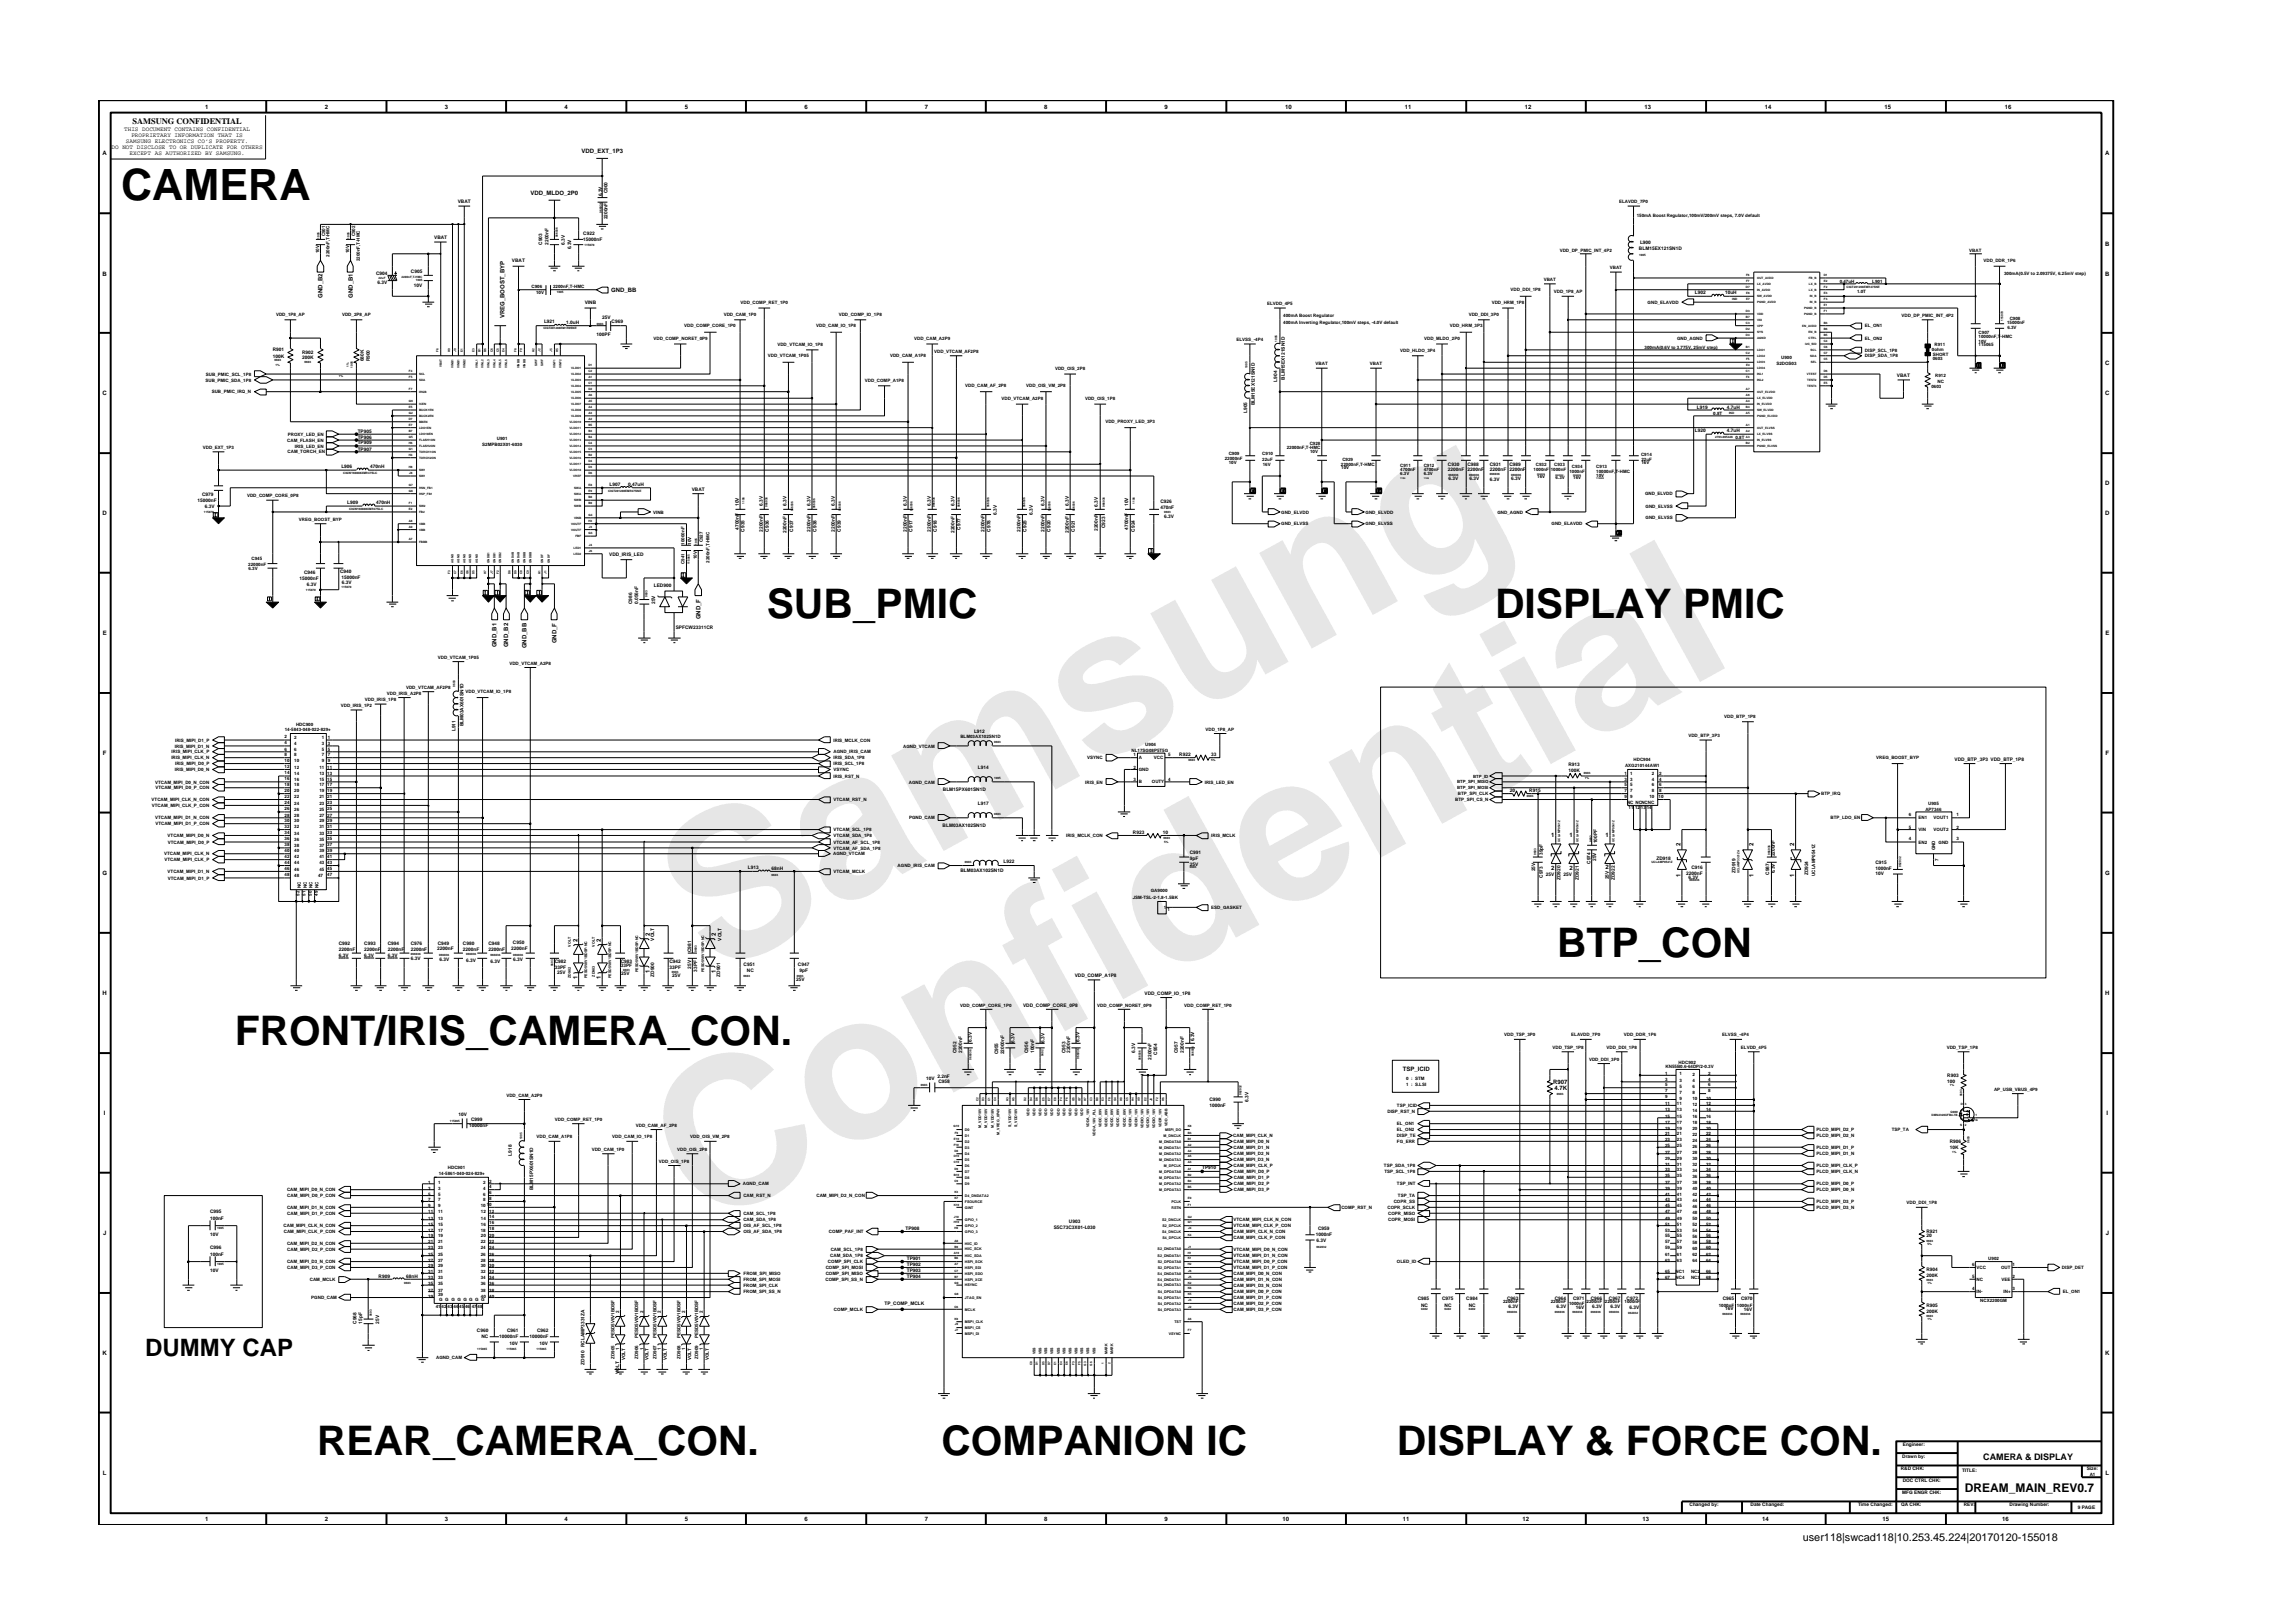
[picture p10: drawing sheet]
<svg xmlns="http://www.w3.org/2000/svg" width="297mm" height="210mm" viewBox="0 0 297 210" stroke-linecap="round" stroke-linejoin="round" font-family="sans-serif">
<defs><g id="words">
<g font-size="26.5" fill="#e6e6e6">
<text x="92.4" y="126.7" transform="rotate(-29 92.4 126.7)">Samsung</text>
<text x="91.1" y="159.4" transform="rotate(-29 91.1 159.4)">Confidential</text>
</g>
<text font-size="5.6" x="15.7" y="25.9">CAMERA</text>
<g font-size="5.3">
<text x="99.3" y="80.1">SUB_PMIC</text>
<text x="193.7" y="80.1">DISPLAY PMIC</text>
<text x="201.7" y="124">BTP_CON</text>
<text x="30.4" y="135.4">FRONT/IRIS_CAMERA_CON.</text>
<text x="41.1" y="188.5">REAR_CAMERA_CON.</text>
<text x="121.9" y="188.5">COMPANION IC</text>
<text x="181" y="188.5">DISPLAY &amp; FORCE CON.</text>
</g>
<text font-size="3.1" x="18.8" y="175.6">DUMMY CAP</text>
<text font-size="1.6" x="254.5" y="193.3">DREAM_MAIN_REV0.7</text>
<text font-size="1.4" x="233.5" y="199.7">user118|swcad118|10.253.45.224|20170120-155018</text>
<text font-size="1.2" x="256.9" y="189.1">CAMERA &amp; DISPLAY</text>
<text font-size="1.1" x="17.2" y="16.1">SAMSUNG CONFIDENTIAL</text>
<g font-size=".8">
<text x="16.1" y="17">THIS DOCUMENT CONTAINS CONFIDENTIAL</text>
<text x="17" y="17.8">PROPRIETARY INFORMATION THAT IS</text>
<text x="26.6" y="14.1">1</text>
<text x="42.1" y="14.1">2</text>
<text x="57.6" y="14.1">3</text>
<text x="73.1" y="14.1">4</text>
<text x="88.7" y="14.1">5</text>
<text x="104.2" y="14.1">6</text>
<text x="119.8" y="14.1">7</text>
<text x="135.3" y="14.1">8</text>
<text x="150.9" y="14.1">9</text>
<text x="166.5" y="14.1">10</text>
<text x="182" y="14.1">11</text>
<text x="197.5" y="14.1">12</text>
<text x="213" y="14.1">13</text>
<text x="228.6" y="14.1">14</text>
<text x="244.1" y="14.1">15</text>
<text x="259.7" y="14.1">16</text>
<text x="13.3" y="20.1">A</text>
<text x="14.5" y="19.3">DO NOT DISCLOSE TO OR DUPLICATE FOR OTHERS</text>
<text x="16.3" y="18.5">SAMSUNG ELECTRONICS CO’S PROPERTY.</text>
<text x="16.8" y="20.1">EXCEPT AS AUTHORIZED BY SAMSUNG.</text>
<text x="75.3" y="19.8">VDD_EXT_1P3</text>
<text x="272.7" y="20.1">A</text>
<text x="68.7" y="25.2">VDD_MLDO_2P0</text>
<text x="13.3" y="35.7">B</text>
<text x="272.7" y="35.7">B</text>
<text x="272.7" y="31.8">B</text>
<text x="41.8" y="38.6" transform="rotate(-90 41.8 38.6)">GND_B2</text>
<text x="45.7" y="38.6" transform="rotate(-90 45.7 38.6)">GND_B1</text>
<text x="65.3" y="41.2" transform="rotate(-90 65.3 41.2)">VREG_BOOST_BYP</text>
<text x="79.2" y="37.8">GND_BB</text>
<text x="272.7" y="47.3">C</text>
<text x="13.3" y="51.2">C</text>
<text x="272.7" y="51.2">C</text>
<text x="272.7" y="62.9">D</text>
<text x="13.3" y="66.8">D</text>
<text x="272.7" y="66.8">D</text>
<text x="13.3" y="82.3">E</text>
<text x="64.3" y="83.9" transform="rotate(-90 64.3 83.9)">GND_B1</text>
<text x="65.8" y="83.9" transform="rotate(-90 65.8 83.9)">GND_B2</text>
<text x="68.2" y="84" transform="rotate(-90 68.2 84)">GND_BB</text>
<text x="72.1" y="83.3" transform="rotate(-90 72.1 83.3)">GND_F</text>
<text x="90.7" y="80.2" transform="rotate(-90 90.7 80.2)">GND_F</text>
<text x="272.7" y="82.3">E</text>
<text x="13.3" y="97.8">F</text>
<text x="272.8" y="97.8">F</text>
<text x="13.3" y="113.3">G</text>
<text x="200.9" y="108.4">1</text>
<text x="200.9" y="112.7">2</text>
<text x="203.3" y="108.4">1</text>
<text x="203.3" y="112.7">2</text>
<text x="208" y="108.4">1</text>
<text x="208" y="112.6">2</text>
<text x="217.7" y="109.6" transform="rotate(-90 217.7 109.6)">2</text>
<text x="217.7" y="113.6" transform="rotate(-90 217.7 113.6)">1</text>
<text x="227.2" y="113.6" transform="rotate(-90 227.2 113.6)">1</text>
<text x="227.2" y="109.6" transform="rotate(-90 227.2 109.6)">2</text>
<text x="232.4" y="113.6" transform="rotate(-90 232.4 113.6)">1</text>
<text x="232.4" y="109.6" transform="rotate(-90 232.4 109.6)">2</text>
<text x="272.7" y="113.3">G</text>
<text x="74.8" y="122" transform="rotate(-90 74.8 122)">2</text>
<text x="77.8" y="122" transform="rotate(-90 77.8 122)">2</text>
<text x="84.2" y="121.3" transform="rotate(-90 84.2 121.3)">2</text>
<text x="92.7" y="121.3" transform="rotate(-90 92.7 121.3)">2</text>
<text x="13.3" y="128.9">H</text>
<text x="74.8" y="126.8" transform="rotate(-90 74.8 126.8)">1</text>
<text x="77.8" y="126.8" transform="rotate(-90 77.8 126.8)">1</text>
<text x="84.2" y="126" transform="rotate(-90 84.2 126)">1</text>
<text x="92.7" y="126" transform="rotate(-90 92.7 126)">1</text>
<text x="272.7" y="128.9">H</text>
<text x="181.7" y="138.7">TSP_ICID</text>
<text x="201.2" y="140.5">R907</text>
<text x="201.4" y="141.2">4.7K</text>
<text x="13.5" y="144.4">I</text>
<text x="272.9" y="144.4">I</text>
<text x="13.4" y="160">J</text>
<text x="272.8" y="160">J</text>
<text x="13.3" y="175.5">K</text>
<text x="272.7" y="175.5">K</text>
<text x="13.3" y="191.1">L</text>
<text x="272.8" y="191.1">L</text>
<text x="26.6" y="197.1">1</text>
<text x="42.1" y="197.1">2</text>
<text x="57.6" y="197.1">3</text>
<text x="73.1" y="197.1">4</text>
<text x="88.7" y="197.1">5</text>
<text x="104.2" y="197.1">6</text>
<text x="119.8" y="197.1">7</text>
<text x="135.3" y="197.1">8</text>
<text x="150.9" y="197.1">9</text>
<text x="166.1" y="197.1">10</text>
<text x="181.7" y="197.1">11</text>
<text x="197.2" y="197.1">12</text>
<text x="212.8" y="197.1">13</text>
<text x="228.3" y="197.1">14</text>
<text x="243.9" y="197.1">15</text>
<text x="259.4" y="197.1">16</text>
</g>
<g font-size=".6">
<text x="59.3" y="26.3">VBAT</text>
<text x="78" y="25.4" transform="rotate(-90 78 25.4)">6.3V</text>
<text x="78.7" y="28.4" transform="rotate(-90 78.7 28.4)">2200nF</text>
<text x="78.7" y="25.1" transform="rotate(-90 78.7 25.1)">C900</text>
<text x="209.7" y="26.3">ELAVDD_7P0</text>
<text x="212" y="28.1">150mA Boost Regulator,100mV/200mV steps, 7.0V default</text>
<text x="41.3" y="32.8" transform="rotate(-90 41.3 32.8)">10V</text>
<text x="42.1" y="30.6" transform="rotate(-90 42.1 30.6)">C901</text>
<text x="42.7" y="33.3" transform="rotate(-90 42.7 33.3)">2200nF,T-HMC</text>
<text x="45.2" y="32.8" transform="rotate(-90 45.2 32.8)">10V</text>
<text x="46" y="30.6" transform="rotate(-90 46 30.6)">C902</text>
<text x="46.6" y="33.9" transform="rotate(-90 46.6 33.9)">2200nF,T-HMC</text>
<text x="48.7" y="35.6">C904</text>
<text x="53.2" y="35.4">C905</text>
<text x="56.2" y="31">VBAT</text>
<text x="66.3" y="34">VBAT</text>
<text x="70.2" y="31.7" transform="rotate(-90 70.2 31.7)">C903</text>
<text x="71.1" y="31.7" transform="rotate(-90 71.1 31.7)">2200nF</text>
<text x="73.2" y="31.7" transform="rotate(-90 73.2 31.7)">6.3V</text>
<text x="74" y="32.3" transform="rotate(-90 74 32.3)">6.3V</text>
<text x="75.6" y="30.4">C922</text>
<text x="75.6" y="31.2">15000nF</text>
<text x="202" y="32.6">VDD_DP_PMIC_INT_4P2</text>
<text x="208.5" y="34.9">VBAT</text>
<text x="212.3" y="32.3">BLM15EX121SN1D</text>
<text x="212.5" y="31.6">L900</text>
<text x="255.1" y="32.6">VBAT</text>
<text x="256.9" y="33.9">VDD_DDR_1P6</text>
<text x="259.6" y="35.6">300mA(0.5V to 2.09375V, 6.25mV step)</text>
<text x="35.8" y="40.9">VDD_1P8_AP</text>
<text x="44.3" y="40.9">VDD_2P8_AP</text>
<text x="48.9" y="36.8">6.3V</text>
<text x="53.6" y="37.2">10V</text>
<text x="68.9" y="37.4">C906</text>
<text x="69.5" y="38.1">10V</text>
<text x="70.5" y="41.9">L921</text>
<text x="71.7" y="37.4">2200nF,T-HMC</text>
<text x="75.7" y="39.4">VINB</text>
<text x="78" y="41.3">25V</text>
<text x="79.2" y="41.9">C969</text>
<text x="93.8" y="40.9">VDD_CAM_1P0</text>
<text x="95.9" y="39.4">VDD_COMP_RET_1P0</text>
<text x="108.6" y="40.9">VDD_COMP_IO_1P8</text>
<text x="164.1" y="39.5">ELVDD_4P5</text>
<text x="166.2" y="41.1">400mA Boost Regulator</text>
<text x="190.3" y="40.9">VDD_DDI_3P0</text>
<text x="193.2" y="39.4">VDD_HRM_1P8</text>
<text x="195.7" y="37.7">VDD_DDI_1P8</text>
<text x="200" y="36.4">VBAT</text>
<text x="201.3" y="38">VDD_1P8_AP</text>
<text x="213.4" y="39.4">GND_ELAVDD</text>
<text x="219.6" y="38.1">L902</text>
<text x="223.5" y="38.1">10uH</text>
<text x="238.3" y="36.6">0.47uH</text>
<text x="240.6" y="38">1.0T</text>
<text x="242.5" y="36.6">L901</text>
<text x="246.3" y="41">VDD_DP_PMIC_INT_4P2</text>
<text x="260.3" y="41.4">C908</text>
<text x="35.3" y="45.5">R901</text>
<text x="35.3" y="46.3">100K</text>
<text x="39.1" y="45.9">R902</text>
<text x="39.1" y="46.5">200K</text>
<text x="47.1" y="46.8" transform="rotate(-90 47.1 46.8)">680K</text>
<text x="47.9" y="46.8" transform="rotate(-90 47.9 46.8)">R900</text>
<text x="73.3" y="42">1.0uH</text>
<text x="77.3" y="43.5">100PF</text>
<text x="84.7" y="44">VDD_COMP_NORET_0P9</text>
<text x="88.6" y="42.4">VDD_COMP_CORE_1P0</text>
<text x="99.5" y="46.3">VDD_VTCAM_1P05</text>
<text x="100.7" y="44.8">VDD_VTCAM_IO_1P8</text>
<text x="105.7" y="42.4">VDD_CAM_IO_1P8</text>
<text x="115.3" y="46.3">VDD_CAM_A1P8</text>
<text x="118.4" y="44">VDD_CAM_A2P9</text>
<text x="121" y="45.7">VDD_VTCAM_AF2P8</text>
<text x="136.7" y="47.9">VDD_OIS_2P8</text>
<text x="160.2" y="44.2">ELVSS_-4P4</text>
<text x="166.2" y="42">400mA Inverting Regulator,100mV steps, -4.0V default</text>
<text x="170.4" y="47.3">VBAT</text>
<text x="177.5" y="47.3">VBAT</text>
<text x="181.4" y="45.5">VDD_HLDO_3P4</text>
<text x="184.5" y="44">VDD_MLDO_2P0</text>
<text x="187.8" y="42.4">VDD_HRM_3P3</text>
<text x="213" y="45.2">300mA(0.6V to 3.775V, 25mV step)</text>
<text x="217.3" y="44">GND_AGND</text>
<text x="230.1" y="47.3">S2DOS03</text>
<text x="230.7" y="46.6">U900</text>
<text x="241.6" y="42.4">EL_ON1</text>
<text x="241.6" y="44">EL_ON2</text>
<text x="241.6" y="45.5">DISP_SCL_1P8</text>
<text x="241.6" y="46.3">DISP_SDA_1P8</text>
<text x="250.3" y="45.4">0ohm</text>
<text x="250.4" y="46.7">0603</text>
<text x="250.4" y="46.1">SHORT</text>
<text x="250.6" y="44.8">R911</text>
<text x="256.3" y="43.2">C907</text>
<text x="256.3" y="44.4">10V</text>
<text x="256.3" y="43.8">10000nF,T-HMC</text>
<text x="256.3" y="44.8">115065</text>
<text x="260" y="42">15000nF</text>
<text x="260" y="42.6">6.3V</text>
<text x="26.6" y="49.4">SUB_PMIC_SDA_1P8</text>
<text x="26.7" y="48.7">SUB_PMIC_SCL_1P8</text>
<text x="27.4" y="51">SUB_PMIC_IRQ_N</text>
<text x="112" y="49.4">VDD_COMP_A1P8</text>
<text x="125" y="50.2">VDD_CAM_AF_2P8</text>
<text x="129.7" y="51.8">VDD_VTCAM_A2P8</text>
<text x="132.9" y="50.2">VDD_OIS_VM_2P8</text>
<text x="140.6" y="51.8">VDD_OIS_1P8</text>
<text x="161.5" y="53.5" transform="rotate(-90 161.5 53.5)">L905</text>
<text x="162.6" y="52.5" transform="rotate(-90 162.6 52.5)">BLM15EX121SN1D</text>
<text x="165.4" y="49.5" transform="rotate(-90 165.4 49.5)">L904</text>
<text x="166.5" y="49.2" transform="rotate(-90 166.5 49.2)">BLM15EX121SN1D</text>
<text x="219.8" y="52.9">L919</text>
<text x="221.9" y="53.7">0.8T</text>
<text x="223.7" y="52.9">4.7uH</text>
<text x="245.7" y="48.9">VBAT</text>
<text x="250.2" y="50.2">0603</text>
<text x="250.7" y="48.9">R912</text>
<text x="251" y="49.6">NC</text>
<text x="26.3" y="58.2">VDD_EXT_1P3</text>
<text x="37.2" y="57.2">CAM_FLASH_EN</text>
<text x="37.3" y="58.7">CAM_TORCH_EN</text>
<text x="37.3" y="56.5">PROXY_LED_EN</text>
<text x="38.2" y="58">IRIS_LED_EN</text>
<text x="46.3" y="58.4">TP907</text>
<text x="46.3" y="56.1">TP905</text>
<text x="46.3" y="56.8">TP906</text>
<text x="46.3" y="57.6">TP909</text>
<text x="62.5" y="57.8">S2MPB02X01-6030</text>
<text x="64.4" y="57.1">U901</text>
<text x="143.2" y="54.9">VDD_PROXY_LED_3P3</text>
<text x="158.6" y="59.6">22000nF</text>
<text x="159.2" y="59">C909</text>
<text x="163.5" y="59.7">22uF</text>
<text x="163.5" y="59">C910</text>
<text x="166.7" y="58.2">22000nF,T-HMC</text>
<text x="169.7" y="57.6">C928</text>
<text x="169.7" y="58.7">10V</text>
<text x="173.9" y="59.7">C929</text>
<text x="212.6" y="59.1">C914</text>
<text x="212.6" y="59.7">22uF</text>
<text x="219.6" y="56">L920</text>
<text x="223.7" y="56">4.7uH</text>
<text x="224.8" y="56.8">0.8T</text>
<text x="25.6" y="65">15000nF</text>
<text x="26.2" y="64.2">C979</text>
<text x="26.5" y="65.8">6.3V</text>
<text x="32" y="64.4">VDD_COMP_CORE_0P8</text>
<text x="44.2" y="60.6">L906</text>
<text x="45" y="65.3">L909</text>
<text x="47.9" y="60.6">470nH</text>
<text x="48.7" y="65.3">470nH</text>
<text x="79" y="63">L907</text>
<text x="81.4" y="63">0.47uH</text>
<text x="89.6" y="63.7">VBAT</text>
<text x="95.7" y="65.6" transform="rotate(-90 95.7 65.6)">10V</text>
<text x="98.8" y="65.6" transform="rotate(-90 98.8 65.6)">6.3V</text>
<text x="101.9" y="65.6" transform="rotate(-90 101.9 65.6)">6.3V</text>
<text x="105" y="65.6" transform="rotate(-90 105 65.6)">6.3V</text>
<text x="108.1" y="65.6" transform="rotate(-90 108.1 65.6)">6.3V</text>
<text x="117.5" y="65.6" transform="rotate(-90 117.5 65.6)">6.3V</text>
<text x="120.6" y="65.6" transform="rotate(-90 120.6 65.6)">6.3V</text>
<text x="123.6" y="65.6" transform="rotate(-90 123.6 65.6)">6.3V</text>
<text x="135.3" y="65.6" transform="rotate(-90 135.3 65.6)">6.3V</text>
<text x="138.5" y="65.6" transform="rotate(-90 138.5 65.6)">6.3V</text>
<text x="142.2" y="65.7" transform="rotate(-90 142.2 65.7)">6.3V</text>
<text x="146.2" y="65.6" transform="rotate(-90 146.2 65.6)">10V</text>
<text x="150.3" y="65.9">470nF</text>
<text x="150.3" y="65.1">C926</text>
<text x="159.2" y="60.1">10V</text>
<text x="163.6" y="60.3">16V</text>
<text x="173.7" y="60.3">22000nF,T-HMC</text>
<text x="173.7" y="60.7">10V</text>
<text x="181.4" y="61.1">4700nF</text>
<text x="181.4" y="60.5">C911</text>
<text x="181.4" y="61.5">6.3V</text>
<text x="184.4" y="61.1">4700nF</text>
<text x="184.4" y="60.5">C912</text>
<text x="184.4" y="61.5">6.3V</text>
<text x="187.6" y="61.1">2200nF</text>
<text x="187.6" y="60.3">C930</text>
<text x="187.6" y="62.1">6.3V</text>
<text x="190.1" y="61.1">2200nF</text>
<text x="190.1" y="60.3">C988</text>
<text x="190.4" y="62.1">6.3V</text>
<text x="193" y="62.3">6.3V</text>
<text x="193" y="61.1">2200nF</text>
<text x="193" y="60.3">C931</text>
<text x="195.5" y="61.1">2200nF</text>
<text x="195.5" y="60.3">C989</text>
<text x="195.8" y="62.1">6.3V</text>
<text x="198.7" y="61.1">1000nF</text>
<text x="199" y="60.3">C932</text>
<text x="199.1" y="61.9">16V</text>
<text x="200.9" y="61.1">1000nF</text>
<text x="201.3" y="60.3">C933</text>
<text x="201.5" y="62.1">6.3V</text>
<text x="203.3" y="61.2">1000nF</text>
<text x="203.6" y="60.6">C934</text>
<text x="203.8" y="62.1">16V</text>
<text x="206.8" y="60.6">C913</text>
<text x="206.8" y="61.2">10000nF,T-HMC</text>
<text x="206.8" y="61.8">10V</text>
<text x="212.6" y="60.1">16V</text>
<text x="213.1" y="64.2">GND_ELVDD</text>
<text x="213.2" y="65.8">GND_ELVSS</text>
<text x="38.7" y="67.5">VREG_BOOST_BYP</text>
<text x="78.9" y="72">VDD_IRIS_LED</text>
<text x="84.6" y="66.5">VINB</text>
<text x="88.7" y="70.6" transform="rotate(-90 88.7 70.6)">10000nF</text>
<text x="89.5" y="70.6" transform="rotate(-90 89.5 70.6)">10V</text>
<text x="91" y="70.3" transform="rotate(-90 91 70.3)">C927</text>
<text x="95.7" y="68.6" transform="rotate(-90 95.7 68.6)">4700nF</text>
<text x="96.5" y="68.9" transform="rotate(-90 96.5 68.9)">C935</text>
<text x="98.8" y="68.9" transform="rotate(-90 98.8 68.9)">2200nF</text>
<text x="99.6" y="68.9" transform="rotate(-90 99.6 68.9)">C936</text>
<text x="101.9" y="69" transform="rotate(-90 101.9 69)">2200nF</text>
<text x="102.7" y="68.9" transform="rotate(-90 102.7 68.9)">C937</text>
<text x="105" y="68.9" transform="rotate(-90 105 68.9)">2200nF</text>
<text x="105.8" y="68.9" transform="rotate(-90 105.8 68.9)">C938</text>
<text x="108.1" y="68.9" transform="rotate(-90 108.1 68.9)">2200nF</text>
<text x="108.9" y="68.9" transform="rotate(-90 108.9 68.9)">C939</text>
<text x="117.5" y="68.9" transform="rotate(-90 117.5 68.9)">2200nF</text>
<text x="118.2" y="68.9" transform="rotate(-90 118.2 68.9)">C917</text>
<text x="120.6" y="68.9" transform="rotate(-90 120.6 68.9)">2200nF</text>
<text x="121.4" y="68.9" transform="rotate(-90 121.4 68.9)">C918</text>
<text x="123.6" y="69" transform="rotate(-90 123.6 69)">2200nF</text>
<text x="124.4" y="68.6" transform="rotate(-90 124.4 68.6)">C977</text>
<text x="127.5" y="68.9" transform="rotate(-90 127.5 68.9)">2200nF</text>
<text x="128.3" y="68.9" transform="rotate(-90 128.3 68.9)">C978</text>
<text x="129.1" y="66.7" transform="rotate(-90 129.1 66.7)">6.3V</text>
<text x="132.2" y="68.9" transform="rotate(-90 132.2 68.9)">2200nF</text>
<text x="133" y="68.9" transform="rotate(-90 133 68.9)">C925</text>
<text x="133.8" y="66.7" transform="rotate(-90 133.8 66.7)">6.3V</text>
<text x="135.3" y="68.9" transform="rotate(-90 135.3 68.9)">2200nF</text>
<text x="136.1" y="68.9" transform="rotate(-90 136.1 68.9)">C920</text>
<text x="138.5" y="69" transform="rotate(-90 138.5 69)">2200nF</text>
<text x="139.2" y="68.9" transform="rotate(-90 139.2 68.9)">C921</text>
<text x="142.2" y="68.8" transform="rotate(-90 142.2 68.8)">2200nF</text>
<text x="143.1" y="68.4" transform="rotate(-90 143.1 68.4)">C923</text>
<text x="146.2" y="68.6" transform="rotate(-90 146.2 68.6)">4700nF</text>
<text x="147" y="68.9" transform="rotate(-90 147 68.9)">C924</text>
<text x="150.8" y="67.1">6.3V</text>
<text x="166" y="68.1">GND_ELVSS</text>
<text x="166" y="66.5">GND_ELVDD</text>
<text x="176.9" y="68.1">GND_ELVSS</text>
<text x="176.9" y="66.5">GND_ELVDD</text>
<text x="194" y="66.5">GND_AGND</text>
<text x="201" y="68.1">GND_ELAVDD</text>
<text x="213.2" y="67.3">GND_ELVSS</text>
<text x="32.2" y="73.3">22000nF</text>
<text x="32.2" y="73.9">6.3V</text>
<text x="32.6" y="72.5">C945</text>
<text x="38.8" y="75.2">15000nF</text>
<text x="39.4" y="74.3">C946</text>
<text x="39.7" y="75.9">6.3V</text>
<text x="44.1" y="74.3">C940</text>
<text x="44.2" y="75">15000nF</text>
<text x="44.3" y="75.6">6.3V</text>
<text x="84.7" y="76.1">LED900</text>
<text x="88.7" y="73.1" transform="rotate(-90 88.7 73.1)">C941</text>
<text x="90.3" y="72.4" transform="rotate(-90 90.3 72.4)">10V</text>
<text x="91.9" y="72.9" transform="rotate(-90 91.9 72.9)">2200nF,T-HMC</text>
<text x="81.9" y="78.3" transform="rotate(-90 81.9 78.3)">C986</text>
<text x="82.7" y="78.3" transform="rotate(-90 82.7 78.3)">0.056nF</text>
<text x="84.9" y="78.3" transform="rotate(-90 84.9 78.3)">25V</text>
<text x="87.5" y="81.5">SPFCW23311CR</text>
<text x="50.1" y="90">VDD_IRIS_A2P8</text>
<text x="52.6" y="89.2">VDD_VTCAM_AF2P8</text>
<text x="56.7" y="85.3">VDD_VTCAM_1P05</text>
<text x="60.3" y="89.8">VDD_VTCAM_IO_1P8</text>
<text x="66" y="86.2">VDD_VTCAM_A2P8</text>
<text x="36.9" y="95.6">2</text>
<text x="36.9" y="94.7">14-5843-048-022-829+</text>
<text x="38.1" y="95.7">2</text>
<text x="38.4" y="94.1">HDC900</text>
<text x="41.7" y="95.7">1</text>
<text x="42.5" y="95.7">1</text>
<text x="44.1" y="91.6">VDD_IRIS_1P2</text>
<text x="47.3" y="90.8">VDD_IRIS_1P8</text>
<text x="59" y="94.7" transform="rotate(-90 59 94.7)">L911</text>
<text x="60" y="94.1" transform="rotate(-90 60 94.1)">BLM03AX601SN1D</text>
<text x="124.4" y="95.7">BLM03AX102SN1D</text>
<text x="126.2" y="94.9">L912</text>
<text x="156.2" y="94.7">VDD_1P8_AP</text>
<text x="218.7" y="95.5">VDD_BTP_3P3</text>
<text x="223.4" y="93">VDD_BTP_1P8</text>
<text x="20.1" y="101.5">VTCAM_MIPI_D0_N_CON</text>
<text x="22.2" y="98.4">IRIS_MIPI_CLK_N</text>
<text x="22.2" y="97.6">IRIS_MIPI_CLK_P</text>
<text x="22.7" y="99.9">IRIS_MIPI_D0_N</text>
<text x="22.7" y="96.8">IRIS_MIPI_D1_N</text>
<text x="22.7" y="99.1">IRIS_MIPI_D0_P</text>
<text x="22.7" y="96.1">IRIS_MIPI_D1_P</text>
<text x="36.9" y="97.2">6</text>
<text x="36.9" y="98">8</text>
<text x="36.9" y="96.4">4</text>
<text x="36.9" y="99.5">12</text>
<text x="36.9" y="100.3">14</text>
<text x="36.9" y="101">16</text>
<text x="36.9" y="101.9">18</text>
<text x="36.9" y="98.7">10</text>
<text x="38.1" y="97.2">6</text>
<text x="38.1" y="98">8</text>
<text x="38.1" y="96.5">4</text>
<text x="38.1" y="100.4">14</text>
<text x="38.1" y="101.9">18</text>
<text x="38.1" y="98.7">10</text>
<text x="38.1" y="101.1">16</text>
<text x="38.1" y="99.6">12</text>
<text x="41.4" y="100.4">13 13</text>
<text x="41.4" y="101.9">17 17</text>
<text x="41.4" y="101.1">15</text>
<text x="41.4" y="99.6">11</text>
<text x="41.7" y="98">7</text>
<text x="41.7" y="98.7">9</text>
<text x="41.7" y="96.5">3</text>
<text x="41.7" y="97.2">5</text>
<text x="42.4" y="101.1">15</text>
<text x="42.4" y="99.6">11</text>
<text x="42.5" y="97.2">5</text>
<text x="42.5" y="98">7</text>
<text x="42.5" y="98.7">9</text>
<text x="42.5" y="96.5">3</text>
<text x="108" y="96.1">IRIS_MCLK_CON</text>
<text x="108" y="99.9">VSYNC</text>
<text x="108" y="97.6">AGND_IRIS_CAM</text>
<text x="108" y="100.7">IRIS_RST_N</text>
<text x="108" y="99.1">IRIS_SCL_1P8</text>
<text x="108" y="98.4">IRIS_SDA_1P8</text>
<text x="117" y="96.8">AGND_VTCAM</text>
<text x="117.7" y="101.5">AGND_CAM</text>
<text x="126.7" y="99.7">L914</text>
<text x="140.6" y="101.5">IRIS_EN</text>
<text x="140.9" y="98.4">VSYNC</text>
<text x="146.6" y="97.4">NL17SG08P5T5G</text>
<text x="146.8" y="98">1</text>
<text x="146.8" y="101.1">3</text>
<text x="146.8" y="99.6">2</text>
<text x="147.5" y="98.3">A</text>
<text x="147.5" y="101.5">B</text>
<text x="147.5" y="99.9">GND</text>
<text x="148.4" y="96.6">U904</text>
<text x="149.2" y="101.5">OUTY</text>
<text x="149.5" y="98.3">VCC</text>
<text x="151.3" y="101.1">4</text>
<text x="151.3" y="98">5</text>
<text x="152.8" y="98">R922</text>
<text x="156.1" y="101.5">IRIS_LED_EN</text>
<text x="156.9" y="98">33</text>
<text x="188.7" y="101.5">BTP_SPI_MISO</text>
<text x="190.8" y="100.7">BTP_ID</text>
<text x="203.2" y="100">100K</text>
<text x="203.2" y="99.3">R913</text>
<text x="210.4" y="100.4">1</text>
<text x="210.4" y="101.1">3</text>
<text x="210.4" y="101.9">5</text>
<text x="210.5" y="99.3">AXG210144AW1</text>
<text x="211.2" y="100.4">1</text>
<text x="211.2" y="101.1">3</text>
<text x="211.2" y="101.9">5</text>
<text x="211.6" y="98.6">HDC904</text>
<text x="214" y="100.4">2</text>
<text x="214" y="101.1">4</text>
<text x="214" y="101.9">6</text>
<text x="214.9" y="100.4">2</text>
<text x="214.9" y="101.1">4</text>
<text x="214.9" y="101.9">6</text>
<text x="243" y="98.4">VREG_BOOST_BYP</text>
<text x="253.2" y="98.6">VDD_BTP_3P3 VDD_BTP_1P8</text>
<text x="19.6" y="103.8">VTCAM_MIPI_CLK_N_CON</text>
<text x="19.7" y="104.5">VTCAM_MIPI_CLK_P_CON</text>
<text x="20.1" y="106.2">VTCAM_MIPI_D1_N_CON</text>
<text x="20.1" y="102.3">VTCAM_MIPI_D0_P_CON</text>
<text x="20.1" y="106.9">VTCAM_MIPI_D1_P_CON</text>
<text x="36.9" y="105.8">28</text>
<text x="36.9" y="106.5">30</text>
<text x="36.9" y="102.6">20</text>
<text x="36.9" y="103.4">22</text>
<text x="36.9" y="104.9">26</text>
<text x="36.9" y="107.3">32</text>
<text x="36.9" y="104.2">24</text>
<text x="38.1" y="105.8">28</text>
<text x="38.1" y="106.5">30</text>
<text x="38.1" y="102.6">20</text>
<text x="38.1" y="103.4">22</text>
<text x="38.1" y="105">26</text>
<text x="38.1" y="107.3">32</text>
<text x="38.1" y="104.3">24</text>
<text x="41.4" y="106.5">29 29</text>
<text x="41.4" y="103.4">21 21</text>
<text x="41.4" y="107.3">31</text>
<text x="41.4" y="104.3">23</text>
<text x="41.4" y="105">25</text>
<text x="41.4" y="105.8">27</text>
<text x="41.4" y="102.6">19</text>
<text x="42.4" y="107.3">31</text>
<text x="42.4" y="104.2">23</text>
<text x="42.4" y="104.9">25</text>
<text x="42.4" y="105.8">27</text>
<text x="42.4" y="102.6">19</text>
<text x="108" y="107.7">VTCAM_SCL_1P8</text>
<text x="108" y="103.8">VTCAM_RST_N</text>
<text x="117.8" y="106.2">PGND_CAM</text>
<text x="122.1" y="107.1">BLM03AX102SN1D</text>
<text x="122.1" y="102.4">BLM15PX601SN1D</text>
<text x="126.7" y="104.3">L917</text>
<text x="188.5" y="103.8">BTP_SPI_CS_N</text>
<text x="188.7" y="102.3">BTP_SPI_MOSI</text>
<text x="188.9" y="103">BTP_SPI_CLK</text>
<text x="195.6" y="102.6">20</text>
<text x="198.1" y="102.6">R915</text>
<text x="210.4" y="103.4">9</text>
<text x="210.4" y="102.6">7</text>
<text x="210.8" y="104.2">NC NCNCNC</text>
<text x="211" y="104.8">11 12</text>
<text x="211.2" y="103.4">9</text>
<text x="211.2" y="102.6">7</text>
<text x="212.6" y="104.8">13 14</text>
<text x="213.7" y="103.4">10</text>
<text x="214" y="102.6">8</text>
<text x="214.9" y="103.4">10</text>
<text x="214.9" y="102.6">8</text>
<text x="235.9" y="103">BTP_IRQ</text>
<text x="237.1" y="106.2">BTP_LDO_EN</text>
<text x="247.3" y="107.3">5</text>
<text x="247.3" y="105.7">6</text>
<text x="248.5" y="107.7">VIN</text>
<text x="248.5" y="106.2">EN1</text>
<text x="249.4" y="105">AP7346</text>
<text x="249.8" y="104.3">U905</text>
<text x="250.5" y="106.2">VOUT1</text>
<text x="250.5" y="107.7">VOUT2</text>
<text x="253.4" y="105.7">1</text>
<text x="253.4" y="107.3">2</text>
<text x="21.3" y="110.8">VTCAM_MIPI_CLK_N</text>
<text x="21.3" y="111.6">VTCAM_MIPI_CLK_P</text>
<text x="21.7" y="108.4">VTCAM_MIPI_D0_N</text>
<text x="21.7" y="113.1">VTCAM_MIPI_D1_N</text>
<text x="21.7" y="109.3">VTCAM_MIPI_D0_P</text>
<text x="21.7" y="113.9">VTCAM_MIPI_D1_P</text>
<text x="36.9" y="109.6">38</text>
<text x="36.9" y="113.5">48</text>
<text x="36.9" y="108.8">36</text>
<text x="36.9" y="110.4">40</text>
<text x="36.9" y="108.1">34</text>
<text x="36.9" y="112.7">46</text>
<text x="36.9" y="111.2">42</text>
<text x="36.9" y="112">44</text>
<text x="38.1" y="109.7">38</text>
<text x="38.1" y="110.4">40</text>
<text x="38.1" y="108.1">34</text>
<text x="38.1" y="113.6">48</text>
<text x="38.1" y="108.9">36</text>
<text x="38.1" y="111.2">42</text>
<text x="38.1" y="112">44</text>
<text x="38.1" y="112.8">46</text>
<text x="41.2" y="113.6">47</text>
<text x="41.4" y="108.9">35</text>
<text x="41.4" y="109.7">37</text>
<text x="41.4" y="110.4">39</text>
<text x="41.4" y="111.2">41</text>
<text x="41.4" y="108.1">33</text>
<text x="41.4" y="112">43 43</text>
<text x="41.4" y="112.8">45</text>
<text x="42.4" y="108.8">35</text>
<text x="42.4" y="109.6">37</text>
<text x="42.4" y="110.4">39</text>
<text x="42.4" y="111.2">41</text>
<text x="42.4" y="113.5">47</text>
<text x="42.4" y="108.1">33</text>
<text x="42.4" y="112.7">45</text>
<text x="96.9" y="112.6">L913</text>
<text x="99.9" y="112.7">68nH</text>
<text x="107.9" y="110.8">AGND_VTCAM</text>
<text x="108" y="113.1">VTCAM_MCLK</text>
<text x="108" y="108.4">VTCAM_SDA_1P8</text>
<text x="108" y="109.3">VTCAM_AF_SCL_1P8</text>
<text x="108" y="110.1">VTCAM_AF_SDA_1P8</text>
<text x="116.3" y="112.3">AGND_IRIS_CAM</text>
<text x="124.4" y="112.9">BLM03AX102SN1D</text>
<text x="130" y="111.8">L922</text>
<text x="138.1" y="108.4">IRIS_MCLK_CON</text>
<text x="146.8" y="108.1">R923</text>
<text x="150.7" y="108.1">10</text>
<text x="154.1" y="110.6">C991</text>
<text x="154.1" y="111.4">9pF</text>
<text x="154.1" y="112.1">25V</text>
<text x="156.9" y="108.4">IRIS_MCLK</text>
<text x="198.9" y="112.9" transform="rotate(-90 198.9 112.9)">25V</text>
<text x="199.9" y="113.7" transform="rotate(-90 199.9 113.7)">C973</text>
<text x="199.9" y="110.8" transform="rotate(-90 199.9 110.8)">39pF</text>
<text x="200.3" y="113.5">25V</text>
<text x="202.2" y="114" transform="rotate(-90 202.2 114)">ZD920</text>
<text x="202.5" y="113.5">25V</text>
<text x="204.5" y="114" transform="rotate(-90 204.5 114)">ZD921</text>
<text x="206" y="111.9" transform="rotate(-90 206 111.9)">C974</text>
<text x="206.8" y="111.5" transform="rotate(-90 206.8 111.5)">25V</text>
<text x="206.9" y="109.2" transform="rotate(-90 206.9 109.2)">100PF</text>
<text x="208.4" y="113.9" transform="rotate(-90 208.4 113.9)">25V</text>
<text x="209.2" y="114" transform="rotate(-90 209.2 114)">ZD922</text>
<text x="214.6" y="111.4">ZD918</text>
<text x="218.4" y="113.3">2200nF</text>
<text x="218.7" y="113.9">6.3V</text>
<text x="219.1" y="112.6">C916</text>
<text x="224.8" y="113.1" transform="rotate(-90 224.8 113.1)">ZD919</text>
<text x="229.2" y="113.3" transform="rotate(-90 229.2 113.3)">C987</text>
<text x="229.9" y="113.1" transform="rotate(-90 229.9 113.1)">6.3V</text>
<text x="229.9" y="110.9" transform="rotate(-90 229.9 110.9)">2200nF</text>
<text x="234.2" y="113.4" transform="rotate(-90 234.2 113.4)">ZD924</text>
<text x="235.1" y="113.5" transform="rotate(-90 235.1 113.5)">UCLAMP0541Z</text>
<text x="242.9" y="112.7">1000nF</text>
<text x="242.9" y="113.3">10V</text>
<text x="242.9" y="112">C915</text>
<text x="247.3" y="108.9">4</text>
<text x="248.5" y="109.3">EN2</text>
<text x="250.7" y="110.2" transform="rotate(-90 250.7 110.2)">GND</text>
<text x="251.1" y="111.5" transform="rotate(-90 251.1 111.5)">7</text>
<text x="251.1" y="109.3">GND</text>
<text x="253.4" y="108.9">3</text>
<text x="38.8" y="116" transform="rotate(-90 38.8 116)">52</text>
<text x="39" y="115.1" transform="rotate(-90 39 115.1)">NC</text>
<text x="39.6" y="116" transform="rotate(-90 39.6 116)">51</text>
<text x="39.7" y="115.1" transform="rotate(-90 39.7 115.1)">NC</text>
<text x="40.4" y="116" transform="rotate(-90 40.4 116)">50</text>
<text x="40.5" y="115.1" transform="rotate(-90 40.5 115.1)">NC</text>
<text x="41.2" y="116" transform="rotate(-90 41.2 116)">49</text>
<text x="41.3" y="115.1" transform="rotate(-90 41.3 115.1)">NC</text>
<text x="146.7" y="116.4">JSM-TSL-2-1.8-1.5BK</text>
<text x="149.1" y="115.5">GA9000</text>
<text x="150.7" y="117.8">1</text>
<text x="151.2" y="118">1</text>
<text x="156.9" y="117.8">ESD_GASKET</text>
<text x="43.9" y="124">6.3V</text>
<text x="43.9" y="122.5">C992</text>
<text x="43.9" y="123.2">2200nF</text>
<text x="47.2" y="123.2">2200nF</text>
<text x="47.2" y="124">6.3V</text>
<text x="47.2" y="122.5">C993</text>
<text x="50.2" y="122.5">C994</text>
<text x="50.2" y="123.2">2200nF</text>
<text x="50.2" y="124">6.3V</text>
<text x="53.2" y="124.4">6.3V</text>
<text x="53.2" y="123.2">2200nF</text>
<text x="53.2" y="122.5">C976</text>
<text x="56.6" y="123.1">2200nF</text>
<text x="56.7" y="122.5">C949</text>
<text x="56.9" y="124.4">6.3V</text>
<text x="60" y="122.5">C980</text>
<text x="60" y="123.2">2200nF</text>
<text x="60.4" y="124.6">6.3V</text>
<text x="63.3" y="123.2">2200nF</text>
<text x="63.3" y="122.5">C948</text>
<text x="63.5" y="124.7">6.3V</text>
<text x="66.2" y="123.1">2200nF</text>
<text x="66.4" y="122.3">C950</text>
<text x="66.5" y="124.4">6.3V</text>
<text x="71.9" y="124.7">C982</text>
<text x="71.9" y="125.6">33PF</text>
<text x="80.4" y="124.7">C983</text>
<text x="80.4" y="125.3">33PF</text>
<text x="84.7" y="121.9" transform="rotate(-90 84.7 121.9)">VOLT</text>
<text x="86.7" y="124.7">C942</text>
<text x="86.7" y="125.6">33PF</text>
<text x="89.6" y="125.5" transform="rotate(-90 89.6 125.5)">25V</text>
<text x="89.6" y="123.3" transform="rotate(-90 89.6 123.3)">C981</text>
<text x="90.3" y="125.9" transform="rotate(-90 90.3 125.9)">33PF</text>
<text x="93.4" y="121.9" transform="rotate(-90 93.4 121.9)">VOLT</text>
<text x="96.3" y="125.2">C951</text>
<text x="96.8" y="125.9">NC</text>
<text x="103.4" y="125.2">C947</text>
<text x="103.6" y="125.9">9pF</text>
<text x="72.2" y="126.2">25V</text>
<text x="80.5" y="126.4">25V</text>
<text x="84.7" y="126.5" transform="rotate(-90 84.7 126.5)">ZD900</text>
<text x="87.1" y="126.5">25V</text>
<text x="93.3" y="126.5" transform="rotate(-90 93.3 126.5)">ZD901</text>
<text x="103.1" y="127.1">25V</text>
<text x="124.4" y="130.5">VDD_COMP_CORE_1P0</text>
<text x="132.5" y="130.5">VDD_COMP_CORE_0P8</text>
<text x="139.2" y="126.6">VDD_COMP_A1P8</text>
<text x="142.1" y="130.5">VDD_COMP_NORET_0P9</text>
<text x="148.3" y="128.9">VDD_COMP_IO_1P8</text>
<text x="153.4" y="130.5">VDD_COMP_RET_1P0</text>
<text x="123.9" y="136.4" transform="rotate(-90 123.9 136.4)">C952</text>
<text x="124.7" y="136.4" transform="rotate(-90 124.7 136.4)">2200nF</text>
<text x="125.9" y="135" transform="rotate(-90 125.9 135)">6.3V</text>
<text x="129.3" y="136.6" transform="rotate(-90 129.3 136.6)">C955</text>
<text x="130.1" y="136.6" transform="rotate(-90 130.1 136.6)">22000nF</text>
<text x="131.4" y="135.1" transform="rotate(-90 131.4 135.1)">6.3V</text>
<text x="133.2" y="136.4" transform="rotate(-90 133.2 136.4)">C956</text>
<text x="134" y="136.4" transform="rotate(-90 134 136.4)">100nF</text>
<text x="135.3" y="135.1" transform="rotate(-90 135.3 135.1)">6.3V</text>
<text x="138" y="136.4" transform="rotate(-90 138 136.4)">C953</text>
<text x="138.6" y="136.4" transform="rotate(-90 138.6 136.4)">2200nF</text>
<text x="139.8" y="135" transform="rotate(-90 139.8 135)">6.3V</text>
<text x="147" y="136.4" transform="rotate(-90 147 136.4)">6.3V</text>
<text x="149.2" y="137.3" transform="rotate(-90 149.2 137.3)">2200nF</text>
<text x="149.9" y="136.6" transform="rotate(-90 149.9 136.6)">C954</text>
<text x="152.6" y="136.4" transform="rotate(-90 152.6 136.4)">C957</text>
<text x="153.4" y="136.4" transform="rotate(-90 153.4 136.4)">2200nF</text>
<text x="154.7" y="134.9" transform="rotate(-90 154.7 134.9)">6.3V</text>
<text x="194.9" y="134.3">VDD_TSP_3P0</text>
<text x="201.1" y="135.9">VDD_TSP_1P8</text>
<text x="203.6" y="134.3">ELAVDD_7P0</text>
<text x="205.8" y="137.4">VDD_DDI_3P0</text>
<text x="208.1" y="135.9">VDD_DDI_1P8</text>
<text x="210.4" y="134.3">VDD_DDR_1P6</text>
<text x="217.5" y="137.8">HDC902</text>
<text x="223.1" y="134.3">ELVSS_-4P4</text>
<text x="225.5" y="135.9">ELVDD_4P5</text>
<text x="252.2" y="135.9">VDD_TSP_1P8</text>
<text x="65.6" y="142.1">VDD_CAM_A2P9</text>
<text x="120" y="139.9">10V</text>
<text x="121.4" y="139.6">2.2nF</text>
<text x="121.6" y="140.4">C958</text>
<text x="156.7" y="143.5">1000nF</text>
<text x="156.7" y="142.6">C990</text>
<text x="161.7" y="142.8" transform="rotate(-90 161.7 142.8)">6.3V</text>
<text x="181" y="143.4">TSP_ICID</text>
<text x="182.1" y="139.9">0 : STM</text>
<text x="182.1" y="140.7">1 : S.LSI</text>
<text x="215.7" y="139.2">1</text>
<text x="215.7" y="142.3">9</text>
<text x="215.7" y="140">3</text>
<text x="215.7" y="141.5">7</text>
<text x="215.7" y="140.7">5</text>
<text x="215.7" y="143.2">11</text>
<text x="215.7" y="144">13</text>
<text x="215.8" y="138.4">KN55B0.6-64DP/2-0.3V</text>
<text x="217.2" y="143.2">11</text>
<text x="217.2" y="144">13</text>
<text x="217.6" y="139.3">1</text>
<text x="217.6" y="142.4">9</text>
<text x="217.6" y="141.7">7</text>
<text x="217.6" y="140.9">5</text>
<text x="217.6" y="140.2">3</text>
<text x="219.2" y="141.7">8</text>
<text x="219.2" y="143.3">12</text>
<text x="219.2" y="139.4">2</text>
<text x="219.2" y="142.5">10</text>
<text x="219.2" y="140.2">4</text>
<text x="219.2" y="140.9">6</text>
<text x="221" y="143.2">12</text>
<text x="221" y="144">14</text>
<text x="221" y="142.4">10</text>
<text x="221.3" y="141.5">8</text>
<text x="221.3" y="139.2">2</text>
<text x="221.3" y="140">4</text>
<text x="221.3" y="140.7">6</text>
<text x="252.3" y="140.3">100</text>
<text x="252.3" y="139.6">R903</text>
<text x="258.3" y="141.3">AP_USB_VBUS_4P9</text>
<text x="59.4" y="144.6">10V</text>
<text x="60.8" y="146">10000nF</text>
<text x="61" y="145.3">C999</text>
<text x="66.3" y="149.7" transform="rotate(-90 66.3 149.7)">L918</text>
<text x="69.5" y="147.5">VDD_CAM_A1P8</text>
<text x="71.9" y="145.2">VDD_COMP_RET_1P0</text>
<text x="76.6" y="149.1">VDD_CAM_1P0</text>
<text x="79.3" y="147.5">VDD_CAM_IO_1P8</text>
<text x="82.4" y="146">VDD_CAM_AF_2P8</text>
<text x="87.7" y="149.1">VDD_OIS_2P8</text>
<text x="89.4" y="147.5">VDD_OIS_VM_2P8</text>
<text x="159.8" y="147.3">CAM_MIPI_CLK_N</text>
<text x="159.8" y="148.8">CAM_MIPI_D1_N</text>
<text x="159.8" y="149.7">CAM_MIPI_D2_N</text>
<text x="159.8" y="148.1">CAM_MIPI_D0_N</text>
<text x="179.7" y="144.2">DISP_RST_N</text>
<text x="181" y="146.5">EL_ON2</text>
<text x="181" y="145.8">EL_ON1</text>
<text x="181" y="147.3">DISP_TE</text>
<text x="181" y="148.1">FG_ERR</text>
<text x="215.7" y="147.9">23</text>
<text x="215.7" y="144.8">15</text>
<text x="215.7" y="145.6">17</text>
<text x="215.7" y="146.3">19</text>
<text x="215.7" y="147.1">21</text>
<text x="215.7" y="148.6">25</text>
<text x="215.7" y="149.5">27</text>
<text x="217.2" y="147.9">23</text>
<text x="217.2" y="144.8">15</text>
<text x="217.2" y="145.6">17</text>
<text x="217.2" y="146.3">19</text>
<text x="217.2" y="147.1">21</text>
<text x="217.2" y="148.6">25</text>
<text x="217.2" y="149.5">27</text>
<text x="219.2" y="144.8">16</text>
<text x="219.2" y="145.6">18</text>
<text x="219.2" y="144">14</text>
<text x="219.2" y="147.9">24</text>
<text x="219.2" y="146.3">20</text>
<text x="219.2" y="147.2">22</text>
<text x="219.2" y="148.7">26</text>
<text x="219.2" y="149.5">28</text>
<text x="221" y="144.8">16</text>
<text x="221" y="145.6">18</text>
<text x="221" y="147.9">24</text>
<text x="221" y="146.3">20</text>
<text x="221" y="147.1">22</text>
<text x="221" y="148.6">26</text>
<text x="221" y="149.5">28</text>
<text x="235.3" y="147.3">PLCD_MIPI_D2_N</text>
<text x="235.3" y="146.5">PLCD_MIPI_D2_P</text>
<text x="235.3" y="148.8">PLCD_MIPI_D1_P</text>
<text x="235.3" y="149.7">PLCD_MIPI_D1_N</text>
<text x="245.1" y="146.5">TSP_TA</text>
<text x="252.6" y="148.1">R906</text>
<text x="252.6" y="148.9">10K</text>
<text x="37.2" y="154.3">CAM_MIPI_D0_N_CON</text>
<text x="37.2" y="155.1">CAM_MIPI_D0_P_CON</text>
<text x="55.5" y="154.9">5</text>
<text x="55.5" y="155.6">7</text>
<text x="55.5" y="154.1">3</text>
<text x="55.5" y="153.4">1</text>
<text x="56.8" y="154.9">5</text>
<text x="56.8" y="155.6">7</text>
<text x="56.8" y="154.1">3</text>
<text x="56.8" y="153.4">1</text>
<text x="56.8" y="152.2">14-5861-040-024-829+</text>
<text x="58" y="151.4">HDC901</text>
<text x="62.6" y="154.9">6</text>
<text x="62.6" y="154.1">4</text>
<text x="62.6" y="155.6">8</text>
<text x="62.6" y="153.4">2</text>
<text x="63.4" y="154">4</text>
<text x="63.4" y="154.7">6</text>
<text x="63.4" y="155.5">8</text>
<text x="63.4" y="153.2">2</text>
<text x="69.1" y="154.2" transform="rotate(-90 69.1 154.2)">BLM15PX601SN1D</text>
<text x="85.4" y="150.6">VDD_OIS_1P8</text>
<text x="96.2" y="153.6">AGND_CAM</text>
<text x="96.3" y="155.1">CAM_RST_N</text>
<text x="105.8" y="155.1">CAM_MIPI_D2_N_CON</text>
<text x="155.7" y="151.4">TP910</text>
<text x="159.8" y="150.4">CAM_MIPI_D3_N</text>
<text x="159.8" y="151.2">CAM_MIPI_CLK_P</text>
<text x="159.8" y="152">CAM_MIPI_D0_P</text>
<text x="159.8" y="152.7">CAM_MIPI_D1_P</text>
<text x="159.8" y="153.6">CAM_MIPI_D2_P</text>
<text x="159.8" y="154.3">CAM_MIPI_D3_P</text>
<text x="179.3" y="151.2">TSP_SDA_1P8</text>
<text x="179.3" y="152">TSP_SCL_1P8</text>
<text x="180.5" y="155.9">COPR_SS</text>
<text x="181" y="153.6">TSP_INT</text>
<text x="181.1" y="155.1">TSP_TA</text>
<text x="215.7" y="152.5">35</text>
<text x="215.7" y="155.6">43</text>
<text x="215.7" y="153.4">37</text>
<text x="215.7" y="154.1">39</text>
<text x="215.7" y="150.2">29</text>
<text x="215.7" y="151">31</text>
<text x="215.7" y="151.8">33</text>
<text x="215.7" y="154.9">41</text>
<text x="217.2" y="152.5">35</text>
<text x="217.2" y="153.4">37</text>
<text x="217.2" y="154.1">39</text>
<text x="217.2" y="151">31</text>
<text x="217.2" y="151.8">33</text>
<text x="217.2" y="154.9">41</text>
<text x="217.2" y="155.6">43</text>
<text x="217.2" y="150.2">29</text>
<text x="219.2" y="153.4">38</text>
<text x="219.2" y="151">32</text>
<text x="219.2" y="152.6">36</text>
<text x="219.2" y="155.7">44</text>
<text x="219.2" y="154.1">40</text>
<text x="219.2" y="154.9">42</text>
<text x="219.2" y="150.2">30</text>
<text x="219.2" y="151.8">34</text>
<text x="221" y="155.6">44</text>
<text x="221" y="153.4">38</text>
<text x="221" y="151">32</text>
<text x="221" y="154.9">42</text>
<text x="221" y="152.5">36</text>
<text x="221" y="154.1">40</text>
<text x="221" y="150.2">30</text>
<text x="221" y="151.8">34</text>
<text x="235.3" y="155.9">PLCD_MIPI_D3_P</text>
<text x="235.3" y="154.3">PLCD_MIPI_D0_N</text>
<text x="235.3" y="153.6">PLCD_MIPI_D0_P</text>
<text x="235.3" y="152">PLCD_MIPI_CLK_N</text>
<text x="235.3" y="151.2">PLCD_MIPI_CLK_P</text>
<text x="27.2" y="161.8">C996</text>
<text x="27.2" y="160.1">10V</text>
<text x="27.2" y="158">100nF</text>
<text x="27.2" y="157.2">C995</text>
<text x="36.7" y="159">CAM_MIPI_CLK_N_CON</text>
<text x="36.8" y="159.8">CAM_MIPI_CLK_P_CON</text>
<text x="37.2" y="156.6">CAM_MIPI_D1_N_CON</text>
<text x="37.2" y="161.3">CAM_MIPI_D2_N_CON</text>
<text x="37.2" y="157.4">CAM_MIPI_D1_P_CON</text>
<text x="55.5" y="156.4">9</text>
<text x="55.5" y="160.3">19</text>
<text x="55.5" y="161.1">21</text>
<text x="55.5" y="161.8">23</text>
<text x="55.5" y="157.2">11</text>
<text x="55.5" y="158">13</text>
<text x="55.5" y="158.8">15</text>
<text x="55.5" y="159.5">17</text>
<text x="56.8" y="156.4">9</text>
<text x="56.8" y="160.3">19</text>
<text x="56.8" y="161.1">21</text>
<text x="56.8" y="161.8">23</text>
<text x="56.8" y="157.2">11</text>
<text x="56.8" y="158">13</text>
<text x="56.8" y="158.8">15</text>
<text x="56.8" y="159.5">17</text>
<text x="62.3" y="161.1">22</text>
<text x="62.3" y="161.8">24</text>
<text x="62.3" y="159.5">18</text>
<text x="62.3" y="160.3">20</text>
<text x="62.3" y="156.4">10</text>
<text x="62.3" y="158">14</text>
<text x="62.3" y="157.2">12</text>
<text x="62.3" y="158.8">16</text>
<text x="63" y="156.2">10</text>
<text x="63.4" y="161.1">22</text>
<text x="63.4" y="161.8">24</text>
<text x="63.4" y="159.4">18</text>
<text x="63.4" y="160.3">20</text>
<text x="63.4" y="157.1">12</text>
<text x="63.4" y="157.8">14</text>
<text x="63.4" y="158.6">16</text>
<text x="96.3" y="158.2">CAM_SDA_1P8</text>
<text x="96.3" y="157.4">CAM_SCL_1P8</text>
<text x="96.3" y="159.8">OIS_AF_SDA_1P8</text>
<text x="96.3" y="159">OIS_AF_SCL_1P8</text>
<text x="107.4" y="159.8">COMP_PAF_INT</text>
<text x="117.3" y="159.3">TP908</text>
<text x="136.5" y="159.2">S5C73C3X01-L030</text>
<text x="138.5" y="158.4">U903</text>
<text x="159.8" y="159.8">CAM_MIPI_CLK_N_CON</text>
<text x="159.8" y="160.5">CAM_MIPI_CLK_P_CON</text>
<text x="159.8" y="159">VTCAM_MIPI_CLK_P_CON</text>
<text x="159.8" y="158.2">VTCAM_MIPI_CLK_N_CON</text>
<text x="170.4" y="160.2">1000nF</text>
<text x="170.5" y="160.9">6.3V</text>
<text x="170.8" y="159.4">C959</text>
<text x="173.8" y="156.6">COMP_RST_N</text>
<text x="179.7" y="156.6">COPR_SCLK</text>
<text x="179.8" y="158.2">COPR_MOSI</text>
<text x="179.8" y="157.4">COPR_MISO</text>
<text x="215.7" y="158.8">51</text>
<text x="215.7" y="159.5">53</text>
<text x="215.7" y="160.3">55</text>
<text x="215.7" y="161.1">57</text>
<text x="215.7" y="156.4">45</text>
<text x="215.7" y="157.2">47</text>
<text x="215.7" y="158">49</text>
<text x="215.7" y="161.8">59</text>
<text x="217.2" y="158.8">51</text>
<text x="217.2" y="159.5">53</text>
<text x="217.2" y="160.3">55</text>
<text x="217.2" y="161.1">57</text>
<text x="217.2" y="156.4">45</text>
<text x="217.2" y="157.2">47</text>
<text x="217.2" y="158">49</text>
<text x="217.2" y="161.8">59</text>
<text x="219.2" y="161.9">60</text>
<text x="219.2" y="158.8">52</text>
<text x="219.2" y="159.5">54</text>
<text x="219.2" y="160.4">56</text>
<text x="219.2" y="161.1">58</text>
<text x="219.2" y="156.5">46</text>
<text x="219.2" y="157.3">48</text>
<text x="219.2" y="158">50</text>
<text x="221" y="158.8">52</text>
<text x="221" y="159.5">54</text>
<text x="221" y="160.3">56</text>
<text x="221" y="161.1">58</text>
<text x="221" y="156.4">46</text>
<text x="221" y="157.2">48</text>
<text x="221" y="161.8">60</text>
<text x="221" y="158">50</text>
<text x="235.3" y="156.6">PLCD_MIPI_D3_N</text>
<text x="247" y="156">VDD_DDI_1P8</text>
<text x="249.5" y="159.7">R921</text>
<text x="249.5" y="160.3">20</text>
<text x="27.2" y="162.7">100nF</text>
<text x="27.2" y="164.8">10V</text>
<text x="37.2" y="163.6">CAM_MIPI_D3_N_CON</text>
<text x="37.2" y="162">CAM_MIPI_D2_P_CON</text>
<text x="37.2" y="164.4">CAM_MIPI_D3_P_CON</text>
<text x="40.1" y="165.9">CAM_MCLK</text>
<text x="49.1" y="165.6">R909</text>
<text x="52.6" y="165.6">68nH</text>
<text x="55.5" y="165.7">33</text>
<text x="55.5" y="166.5">35</text>
<text x="55.5" y="167.3">37</text>
<text x="55.5" y="163.4">27</text>
<text x="55.5" y="164.2">29</text>
<text x="55.5" y="165">31</text>
<text x="55.5" y="162.7">25</text>
<text x="56.8" y="165.7">33</text>
<text x="56.8" y="166.5">35</text>
<text x="56.8" y="167.3">37</text>
<text x="56.8" y="167.9">39</text>
<text x="56.8" y="163.4">27</text>
<text x="56.8" y="164.2">29</text>
<text x="56.8" y="165">31</text>
<text x="56.8" y="162.7">25</text>
<text x="62.3" y="165.7">34</text>
<text x="62.3" y="166.5">36</text>
<text x="62.3" y="167.3">38</text>
<text x="62.3" y="163.4">28</text>
<text x="62.3" y="165">32</text>
<text x="62.3" y="162.7">26</text>
<text x="62.3" y="164.2">30</text>
<text x="63.4" y="165.7">34</text>
<text x="63.4" y="166.5">36</text>
<text x="63.4" y="167.3">38</text>
<text x="63.4" y="163.4">28</text>
<text x="63.4" y="165">32</text>
<text x="63.4" y="162.7">26</text>
<text x="63.4" y="164.2">30</text>
<text x="96.3" y="165.9">FROM_SPI_MOSI</text>
<text x="96.3" y="166.7">FROM_SPI_CLK</text>
<text x="96.3" y="167.5">FROM_SPI_SS_N</text>
<text x="96.3" y="165.2">FROM_SPI_MISO</text>
<text x="106.9" y="165.9">COMP_SPI_SS_N</text>
<text x="107" y="165.2">COMP_SPI_MISO</text>
<text x="107" y="164.4">COMP_SPI_MOSI</text>
<text x="107.3" y="163.6">COMP_SPI_CLK</text>
<text x="107.5" y="162.9">CAM_SDA_1P8</text>
<text x="107.6" y="162">CAM_SCL_1P8</text>
<text x="117.5" y="165.6">TP904</text>
<text x="117.5" y="163.2">TP901</text>
<text x="117.5" y="164.8">TP903</text>
<text x="117.5" y="164">TP902</text>
<text x="159.8" y="165.2">CAM_MIPI_D0_N_CON</text>
<text x="159.8" y="167.5">CAM_MIPI_D0_P_CON</text>
<text x="159.8" y="165.9">CAM_MIPI_D1_N_CON</text>
<text x="159.8" y="166.7">CAM_MIPI_D3_N_CON</text>
<text x="159.8" y="162.9">VTCAM_MIPI_D1_N_CON</text>
<text x="159.8" y="164.4">VTCAM_MIPI_D1_P_CON</text>
<text x="159.8" y="162">VTCAM_MIPI_D0_N_CON</text>
<text x="159.8" y="163.6">VTCAM_MIPI_D0_P_CON</text>
<text x="181" y="163.6">OLED_ID</text>
<text x="215.7" y="165">65</text>
<text x="215.7" y="162.7">61</text>
<text x="215.7" y="163.4">63</text>
<text x="215.7" y="165.7">67</text>
<text x="217" y="165">NC1</text>
<text x="217" y="165.7">NC4</text>
<text x="217.2" y="162.7">61</text>
<text x="217.2" y="163.4">63</text>
<text x="219.1" y="165">NC2</text>
<text x="219.1" y="165.7">NC3</text>
<text x="219.2" y="162.7">62</text>
<text x="219.2" y="163.4">64</text>
<text x="221" y="165">66</text>
<text x="221" y="162.7">62</text>
<text x="221" y="163.4">64</text>
<text x="221" y="165.7">68</text>
<text x="249.5" y="164.6">R904</text>
<text x="249.5" y="165.4">200K</text>
<text x="255.5" y="164">6</text>
<text x="255.5" y="167.2">4</text>
<text x="255.5" y="165.6">5</text>
<text x="256.1" y="164.4">VCC</text>
<text x="256.1" y="165.9">NC</text>
<text x="256.1" y="167.5">IN-</text>
<text x="257.6" y="163.3">U902</text>
<text x="259.2" y="164.4">OUT</text>
<text x="259.3" y="165.9">VEE</text>
<text x="259.5" y="167.5">IN+</text>
<text x="260.7" y="164">1</text>
<text x="260.7" y="167.2">3</text>
<text x="260.7" y="165.6">2</text>
<text x="267.1" y="164.4">DISP_DET</text>
<text x="267.2" y="167.5">EL_ON1</text>
<text x="40.3" y="168.3">PGND_CAM</text>
<text x="46.2" y="171.5" transform="rotate(-90 46.2 171.5)">C968</text>
<text x="46.9" y="171.5" transform="rotate(-90 46.9 171.5)">15pF</text>
<text x="49.1" y="171.5" transform="rotate(-90 49.1 171.5)">25V</text>
<text x="55.5" y="168.1">39</text>
<text x="56.4" y="169.4">41</text>
<text x="56.9" y="168.6">G G G G G G G G</text>
<text x="57.2" y="169.4">42 43</text>
<text x="58.7" y="169.4">44</text>
<text x="59.5" y="169.4">45 46</text>
<text x="61.1" y="169.4">47</text>
<text x="61.8" y="172.6">C960</text>
<text x="61.9" y="169.4">48</text>
<text x="62.3" y="168.1">40</text>
<text x="62.4" y="173.4">NC</text>
<text x="63.4" y="168.1">40</text>
<text x="64.7" y="173.4">10000nF</text>
<text x="65.7" y="172.6">C961</text>
<text x="68.6" y="173.4">10000nF</text>
<text x="69.6" y="172.6">C962</text>
<text x="79.6" y="173.3" transform="rotate(-90 79.6 173.3)">PESD5V0V1BDSF</text>
<text x="80.2" y="170.1" transform="rotate(-90 80.2 170.1)">2</text>
<text x="82.7" y="173.3" transform="rotate(-90 82.7 173.3)">PESD5V0V1BDSF</text>
<text x="83.3" y="170.1" transform="rotate(-90 83.3 170.1)">2</text>
<text x="85" y="173.3" transform="rotate(-90 85 173.3)">PESD5V0V1BDSF</text>
<text x="85.6" y="170.1" transform="rotate(-90 85.6 170.1)">2</text>
<text x="88.2" y="173.3" transform="rotate(-90 88.2 173.3)">PESD5V0V1BDSF</text>
<text x="88.8" y="170.1" transform="rotate(-90 88.8 170.1)">2</text>
<text x="90.5" y="173.3" transform="rotate(-90 90.5 173.3)">PESD5V0V1BDSF</text>
<text x="91" y="170.1" transform="rotate(-90 91 170.1)">2</text>
<text x="108" y="169.8">COMP_MCLK</text>
<text x="114.6" y="169.1">TP_COMP_MCLK</text>
<text x="159.8" y="168.3">CAM_MIPI_D1_P_CON</text>
<text x="159.8" y="169.1">CAM_MIPI_D2_P_CON</text>
<text x="159.8" y="169.8">CAM_MIPI_D3_P_CON</text>
<text x="183.7" y="168.4">C985</text>
<text x="184.1" y="169.3">NC</text>
<text x="186.8" y="168.4">C975</text>
<text x="187.1" y="169.3">NC</text>
<text x="189.9" y="168.4">C984</text>
<text x="190.3" y="169.3">NC</text>
<text x="194.7" y="168.9">2200nF</text>
<text x="195.2" y="168.4">C963</text>
<text x="195.4" y="169.5">6.3V</text>
<text x="200.9" y="168.9">2200nF</text>
<text x="201.4" y="168.4">C964</text>
<text x="201.6" y="169.5">6.3V</text>
<text x="203.3" y="169">1000nF</text>
<text x="203.8" y="168.4">C971</text>
<text x="204.2" y="169.6">16V</text>
<text x="205.5" y="168.9">2200nF</text>
<text x="206.1" y="168.4">C966</text>
<text x="206.3" y="169.5">6.3V</text>
<text x="207.9" y="168.9">2200nF</text>
<text x="208.4" y="168.4">C967</text>
<text x="208.6" y="169.5">6.3V</text>
<text x="210.4" y="168.9">1000nF</text>
<text x="210.7" y="168.4">C972</text>
<text x="211.1" y="169.6">6.3V</text>
<text x="222.6" y="169.3">1000nF</text>
<text x="223.2" y="168.4">C965</text>
<text x="223.5" y="169.7">16V</text>
<text x="225" y="169.3">1000nF</text>
<text x="225.5" y="168.4">C970</text>
<text x="225.9" y="169.8">16V</text>
<text x="249.5" y="169.3">R905</text>
<text x="249.5" y="170">200K</text>
<text x="256.5" y="168.7">NCX2200GM</text>
<text x="56.5" y="176.1">AGND_CAM</text>
<text x="66" y="174.3">10V</text>
<text x="69.9" y="174.3">10V</text>
<text x="75.7" y="176.8" transform="rotate(-90 75.7 176.8)">ZD910 RCLAMP3331ZA</text>
<text x="79.6" y="176.1" transform="rotate(-90 79.6 176.1)">ZD905</text>
<text x="80.2" y="178" transform="rotate(-90 80.2 178)">VOLT</text>
<text x="80.2" y="174.9" transform="rotate(-90 80.2 174.9)">1</text>
<text x="81" y="176.2" transform="rotate(-90 81 176.2)">VOLT</text>
<text x="82.7" y="176.1" transform="rotate(-90 82.7 176.1)">ZD906</text>
<text x="83.3" y="174.9" transform="rotate(-90 83.3 174.9)">1</text>
<text x="84" y="176.2" transform="rotate(-90 84 176.2)">VOLT</text>
<text x="85" y="176.1" transform="rotate(-90 85 176.1)">ZD907</text>
<text x="85.6" y="174.9" transform="rotate(-90 85.6 174.9)">1</text>
<text x="86.4" y="176.2" transform="rotate(-90 86.4 176.2)">VOLT</text>
<text x="88.2" y="176.1" transform="rotate(-90 88.2 176.1)">ZD908</text>
<text x="88.8" y="174.9" transform="rotate(-90 88.8 174.9)">1</text>
<text x="89.5" y="176.2" transform="rotate(-90 89.5 176.2)">VOLT</text>
<text x="90.5" y="176.1" transform="rotate(-90 90.5 176.1)">ZD909</text>
<text x="91" y="174.9" transform="rotate(-90 91 174.9)">1</text>
<text x="91.8" y="176.2" transform="rotate(-90 91.8 176.2)">VOLT</text>
<text x="246.2" y="190.4">R&amp;D CHK:</text>
<text x="246.4" y="188.9">Drawn by:</text>
<text x="246.5" y="187.4">Engineer:</text>
<text x="254.2" y="190.7">TITLE:</text>
<text x="270.3" y="190.4">Size:</text>
<text x="270.7" y="191.2">A1</text>
<text x="218.9" y="195.1">Changed by:</text>
<text x="226.8" y="195.1">Date Changed:</text>
<text x="240.7" y="195.1">Time Changed:</text>
<text x="246.3" y="195.1">QA CHK:</text>
<text x="246.4" y="193.5">MFG ENGR CHK:</text>
<text x="246.5" y="192">DOC CTRL CHK:</text>
<text x="254.4" y="195.1">REV:</text>
<text x="260.3" y="195.1">Drawing Number:</text>
<text x="269.1" y="195.5">9 PAGE</text>
</g>
<g font-size=".5">
<text x="73.9" y="122.6" transform="rotate(-90 73.9 122.6)">VOLT</text>
<text x="77.1" y="122.6" transform="rotate(-90 77.1 122.6)">VOLT</text>
<text x="82.7" y="125.9" transform="rotate(-90 82.7 125.9)">PESD5V0V1BDSF-NC</text>
<text x="91.2" y="125.9" transform="rotate(-90 91.2 125.9)">PESD5V0V1BDSF-NC</text>
<text x="73.9" y="126.7" transform="rotate(-90 73.9 126.7)">ZD902</text>
<text x="76.1" y="126.7" transform="rotate(-90 76.1 126.7)">PESD5V0V1BDSF-NC</text>
<text x="77.1" y="126.5" transform="rotate(-90 77.1 126.5)">ZD903</text>
<text x="79.2" y="126.7" transform="rotate(-90 79.2 126.7)">PESD5V0V1BDSF-NC</text>
<text x="125" y="147.3">D1</text>
<text x="125" y="146.5">D0</text>
<text x="125" y="148.8">D3</text>
<text x="125" y="148">D2</text>
<text x="125" y="149.6">D4</text>
<text x="127.1" y="146.1" transform="rotate(-90 127.1 146.1)">M_VDD10V</text>
<text x="127.9" y="146.1" transform="rotate(-90 127.9 146.1)">M_VDD10V</text>
<text x="128.7" y="146.1" transform="rotate(-90 128.7 146.1)">M_VDD18V</text>
<text x="129.5" y="147" transform="rotate(-90 129.5 147)">M_VREG_0P4V</text>
<text x="131" y="146" transform="rotate(-90 131 146)">S_VDD10V</text>
<text x="131.8" y="146" transform="rotate(-90 131.8 146)">S_VDD18V</text>
<text x="133.4" y="144.6" transform="rotate(-90 133.4 144.6)">VDD</text>
<text x="134.1" y="144.6" transform="rotate(-90 134.1 144.6)">VDD</text>
<text x="134.9" y="144.6" transform="rotate(-90 134.9 144.6)">VDD</text>
<text x="135.7" y="144.6" transform="rotate(-90 135.7 144.6)">VDD</text>
<text x="136.4" y="144.6" transform="rotate(-90 136.4 144.6)">VDD</text>
<text x="137.3" y="144.6" transform="rotate(-90 137.3 144.6)">VDD</text>
<text x="138" y="144.6" transform="rotate(-90 138 144.6)">VDD</text>
<text x="138.8" y="144.6" transform="rotate(-90 138.8 144.6)">VDD</text>
<text x="139.6" y="144.6" transform="rotate(-90 139.6 144.6)">VDD</text>
<text x="140.3" y="144.6" transform="rotate(-90 140.3 144.6)">VDD</text>
<text x="141.1" y="146" transform="rotate(-90 141.1 146)">VDDA_18V</text>
<text x="141.9" y="147.2" transform="rotate(-90 141.9 147.2)">VDDA_18V_PLL</text>
<text x="142.7" y="146" transform="rotate(-90 142.7 146)">VDDC_09V</text>
<text x="143.5" y="146" transform="rotate(-90 143.5 146)">VDDC_09V</text>
<text x="144.2" y="146" transform="rotate(-90 144.2 146)">VDDC_09V</text>
<text x="145" y="146" transform="rotate(-90 145 146)">VDDC_09V</text>
<text x="145.8" y="146" transform="rotate(-90 145.8 146)">VDDC_09V</text>
<text x="146.6" y="146" transform="rotate(-90 146.6 146)">VDDH_10V</text>
<text x="147.3" y="146" transform="rotate(-90 147.3 146)">VDDH_10V</text>
<text x="148.1" y="146.2" transform="rotate(-90 148.1 146.2)">VDDIO_18V</text>
<text x="148.9" y="146.2" transform="rotate(-90 148.9 146.2)">VDDIO_18V</text>
<text x="149.6" y="146.2" transform="rotate(-90 149.6 146.2)">VDDIO_18V</text>
<text x="150.1" y="148">M_DNDATA0</text>
<text x="150.1" y="148.8">M_DNDATA1</text>
<text x="150.1" y="149.6">M_DNDATA2</text>
<text x="150.5" y="146" transform="rotate(-90 150.5 146)">VDDR_10V</text>
<text x="150.7" y="147.3">M_DNCLK</text>
<text x="150.9" y="146.5">MSPI_DO</text>
<text x="151.2" y="145.9" transform="rotate(-90 151.2 145.9)">VDD_ABB</text>
<text x="125" y="155.8">FSOURCE</text>
<text x="125" y="155.1">D4_DNDATA2</text>
<text x="125" y="151.9">D7</text>
<text x="125" y="150.4">D5</text>
<text x="125" y="153.5">D9</text>
<text x="125" y="151.2">D6</text>
<text x="125" y="152.7">D8</text>
<text x="150.1" y="150.4">M_DNDATA3</text>
<text x="150.2" y="154.3">M_DPDATA3</text>
<text x="150.2" y="152.7">M_DPDATA1</text>
<text x="150.2" y="153.5">M_DPDATA2</text>
<text x="150.2" y="151.9">M_DPDATA0</text>
<text x="150.8" y="151.2">M_DPCLK</text>
<text x="151.8" y="155.8">PCLK</text>
<text x="125" y="156.6">GINT</text>
<text x="125" y="159.7">GPIO_3</text>
<text x="125" y="158.2">GPIO_1</text>
<text x="125" y="158.9">GPIO_2</text>
<text x="125" y="162">HIIC_SCK</text>
<text x="125" y="161.2">HIIC_ID</text>
<text x="150" y="162">S2_DNDATA0</text>
<text x="150.6" y="159.7">S4_DNCLK</text>
<text x="150.6" y="158.2">S2_DNCLK</text>
<text x="150.6" y="160.5">S4_DPCLK</text>
<text x="150.6" y="158.9">S2_DPCLK</text>
<text x="151.8" y="156.6">RSTN</text>
<text x="125" y="166.7">HSYNC</text>
<text x="125" y="165.1">HSPI_SDO</text>
<text x="125" y="163.6">HSPI_SCK</text>
<text x="125" y="165.9">HSPI_XCE</text>
<text x="125" y="164.4">HSPI_SDI</text>
<text x="125" y="162.8">HIIC_SDA</text>
<text x="150" y="166.7">S4_DNDATA3</text>
<text x="150" y="165.9">S4_DNDATA1</text>
<text x="150" y="165.1">S4_DNDATA0</text>
<text x="150" y="162.8">S2_DNDATA1</text>
<text x="150" y="167.5">S4_DPDATA0</text>
<text x="150" y="163.6">S2_DPDATA0</text>
<text x="150" y="164.4">S2_DPDATA1</text>
<text x="125" y="171.4">MSPI_CLK</text>
<text x="125" y="172.9">MSPI_DI</text>
<text x="125" y="172.2">MSPI_CS</text>
<text x="125" y="168.3">JTAG_EN</text>
<text x="125" y="169.8">MCLK</text>
<text x="150" y="168.3">S4_DPDATA1</text>
<text x="150" y="169.8">S4_DPDATA3</text>
<text x="150" y="169">S4_DPDATA2</text>
<text x="151.4" y="172.9">VSYNC</text>
<text x="152.1" y="171.4">TST</text>
<text x="134.1" y="175.5" transform="rotate(-90 134.1 175.5)">VSS</text>
<text x="134.9" y="175.5" transform="rotate(-90 134.9 175.5)">VSS</text>
<text x="135.7" y="175.5" transform="rotate(-90 135.7 175.5)">VSS</text>
<text x="136.4" y="175.5" transform="rotate(-90 136.4 175.5)">VSS</text>
<text x="137.3" y="175.5" transform="rotate(-90 137.3 175.5)">VSS</text>
<text x="138" y="175.5" transform="rotate(-90 138 175.5)">VSS</text>
<text x="138.8" y="175.5" transform="rotate(-90 138.8 175.5)">VSS</text>
<text x="139.6" y="175.5" transform="rotate(-90 139.6 175.5)">VSS</text>
<text x="140.3" y="175.5" transform="rotate(-90 140.3 175.5)">VSS</text>
<text x="141.1" y="175.5" transform="rotate(-90 141.1 175.5)">VSS</text>
<text x="141.9" y="175.5" transform="rotate(-90 141.9 175.5)">VSS</text>
<text x="143.5" y="175.5" transform="rotate(-90 143.5 175.5)">MARK</text>
<text x="144.2" y="175.5" transform="rotate(-90 144.2 175.5)">MARK</text>
</g>
<g font-size=".4">
<text x="78" y="27.6" transform="rotate(-90 78 27.6)">066036</text>
<text x="41.4" y="30.9" transform="rotate(-90 41.4 30.9)">1005</text>
<text x="45.3" y="30.9" transform="rotate(-90 45.3 30.9)">1005</text>
<text x="72.3" y="30.8" transform="rotate(-90 72.3 30.8)">066036</text>
<text x="75.7" y="31.8">115070</text>
<text x="212.4" y="33.1">1005</text>
<text x="226.2" y="35.7">F6</text>
<text x="236.3" y="35.7">D1</text>
<text x="49.1" y="36.2">22uF</text>
<text x="52" y="36">2200nF,T-HMC</text>
<text x="53.9" y="36.5">1005</text>
<text x="72.1" y="38">1005</text>
<text x="224.4" y="38.9">IND</text>
<text x="226.2" y="37.3">D7</text>
<text x="226.2" y="40.5">D3</text>
<text x="226.2" y="41.2">B7</text>
<text x="226.2" y="42">C3</text>
<text x="226.2" y="38.9">E7</text>
<text x="226.2" y="38.1">E6</text>
<text x="226.2" y="36.6">F7</text>
<text x="227.6" y="36.9">LX_AVDD</text>
<text x="227.6" y="36.2">OUT_AVDD</text>
<text x="227.6" y="38.5">SW_AVDD</text>
<text x="227.6" y="39.3">PGND_AVDD</text>
<text x="227.6" y="37.7">IN_AVDD</text>
<text x="227.6" y="40.8">VDD</text>
<text x="227.6" y="41.6">VIO</text>
<text x="233.7" y="40">PGND_B</text>
<text x="233.7" y="40.8">PGND_B</text>
<text x="234.3" y="36.2">FB_B</text>
<text x="234.3" y="36.9">LX_B</text>
<text x="234.3" y="37.7">LX_B</text>
<text x="234.4" y="39.3">IN_B</text>
<text x="234.4" y="38.5">IN_B</text>
<text x="236.3" y="42">B3</text>
<text x="236.3" y="39.6">E1</text>
<text x="236.3" y="36.6">E2</text>
<text x="236.3" y="38.1">E3</text>
<text x="236.3" y="40.5">F1</text>
<text x="236.3" y="37.3">F2</text>
<text x="236.3" y="38.9">F3</text>
<text x="239.2" y="37.3">CIGT201208EMR47SNE</text>
<text x="259.5" y="41.6" transform="rotate(-90 259.5 41.6)">115070</text>
<text x="35.6" y="46.8">0603</text>
<text x="35.7" y="47.4">1%</text>
<text x="39.5" y="47">0603</text>
<text x="45.2" y="47.5" transform="rotate(-90 45.2 47.5)">1%</text>
<text x="45.7" y="47.6" transform="rotate(-90 45.7 47.6)">1005</text>
<text x="56.8" y="45.6" transform="rotate(-90 56.8 45.6)">F6</text>
<text x="57.2" y="47.6" transform="rotate(-90 57.2 47.6)">VBAT</text>
<text x="58.3" y="45.6" transform="rotate(-90 58.3 45.6)">H9</text>
<text x="58.8" y="47.7" transform="rotate(-90 58.8 47.7)">VINB1</text>
<text x="59.1" y="45.5" transform="rotate(-90 59.1 45.5)">J9</text>
<text x="59.5" y="47.7" transform="rotate(-90 59.5 47.7)">VINB1</text>
<text x="59.9" y="45.6" transform="rotate(-90 59.9 45.6)">E1</text>
<text x="60.3" y="47.7" transform="rotate(-90 60.3 47.7)">VINB2</text>
<text x="61.5" y="45.6" transform="rotate(-90 61.5 45.6)">E3</text>
<text x="61.9" y="47.6" transform="rotate(-90 61.9 47.6)">VINL1</text>
<text x="62.2" y="45.6" transform="rotate(-90 62.2 45.6)">B1</text>
<text x="62.7" y="47.6" transform="rotate(-90 62.7 47.6)">VINL2</text>
<text x="63" y="45.6" transform="rotate(-90 63 45.6)">B6</text>
<text x="63.4" y="47.6" transform="rotate(-90 63.4 47.6)">VINL3</text>
<text x="63.8" y="45.6" transform="rotate(-90 63.8 45.6)">C6</text>
<text x="64.2" y="47.6" transform="rotate(-90 64.2 47.6)">VINL4</text>
<text x="64.6" y="45.6" transform="rotate(-90 64.6 45.6)">C5</text>
<text x="64.9" y="47.6" transform="rotate(-90 64.9 47.6)">VINL5</text>
<text x="65.4" y="45.6" transform="rotate(-90 65.4 45.6)">E4</text>
<text x="65.7" y="47.6" transform="rotate(-90 65.7 47.6)">VINL6</text>
<text x="66.9" y="45.6" transform="rotate(-90 66.9 45.6)">F8</text>
<text x="67.3" y="47.7" transform="rotate(-90 67.3 47.7)">VINBB</text>
<text x="67.6" y="45.6" transform="rotate(-90 67.6 45.6)">F9</text>
<text x="68.1" y="47.7" transform="rotate(-90 68.1 47.7)">VINBB</text>
<text x="69.3" y="45.6" transform="rotate(-90 69.3 45.6)">H2</text>
<text x="69.6" y="47.4" transform="rotate(-90 69.6 47.4)">SWF</text>
<text x="70" y="45.5" transform="rotate(-90 70 45.5)">J2</text>
<text x="70.4" y="47.4" transform="rotate(-90 70.4 47.4)">SWF</text>
<text x="70.4" y="42.6">CIGT201208EM1R0SNE</text>
<text x="71.5" y="45.5" transform="rotate(-90 71.5 45.5)">J5</text>
<text x="72" y="47.6" transform="rotate(-90 72 47.6)">VINF1</text>
<text x="72.3" y="45.6" transform="rotate(-90 72.3 45.6)">H5</text>
<text x="72.7" y="47.6" transform="rotate(-90 72.7 47.6)">VINF2</text>
<text x="74" y="47.8">VLDO1</text>
<text x="76.2" y="47.4">D1</text>
<text x="77.3" y="42.1">0603</text>
<text x="161.6" y="47.7" transform="rotate(-90 161.6 47.7)">1005</text>
<text x="165.5" y="44.2" transform="rotate(-90 165.5 44.2)">1005</text>
<text x="226.2" y="42.8">D2</text>
<text x="226.2" y="43.5">D4</text>
<text x="226.2" y="45.9">C2</text>
<text x="226.2" y="45.1">B1</text>
<text x="226.2" y="47.4">E4</text>
<text x="226.2" y="46.7">F5</text>
<text x="227.6" y="47.1">LDO3</text>
<text x="227.6" y="47.8">LDO4</text>
<text x="227.6" y="43.2">SYS</text>
<text x="227.6" y="43.9">AGND</text>
<text x="227.6" y="46.2">LDO2</text>
<text x="227.6" y="42.3">VPP</text>
<text x="227.6" y="45.5">LDO1</text>
<text x="233.5" y="42.3">EN_AVDD</text>
<text x="233.8" y="44.7">I2C_SID</text>
<text x="234.3" y="43.2">EN_B</text>
<text x="234.3" y="43.9">CTRL</text>
<text x="234.5" y="46.2">SDA</text>
<text x="234.5" y="45.5">SCL</text>
<text x="234.6" y="47.1">SEL</text>
<text x="236.3" y="46.7">C5</text>
<text x="236.3" y="45.1">C6</text>
<text x="236.3" y="45.9">C7</text>
<text x="236.3" y="43.5">B5</text>
<text x="236.3" y="42.8">B6</text>
<text x="236.3" y="44.3">C4</text>
<text x="43.9" y="48.9">1%</text>
<text x="52.9" y="52.1">G9</text>
<text x="52.9" y="53.7">G2</text>
<text x="53" y="52.8">E5</text>
<text x="53" y="48.2">F4</text>
<text x="53" y="48.9">F5</text>
<text x="53" y="50.5">F7</text>
<text x="54.3" y="52.5">ICEN</text>
<text x="54.3" y="48.6">SCL</text>
<text x="54.3" y="49.4">SDA</text>
<text x="54.3" y="50.9">IRQB</text>
<text x="54.3" y="53.3">BUCK1EN</text>
<text x="74" y="50.9">VLDO5</text>
<text x="74" y="50.1">VLDO4</text>
<text x="74" y="48.6">VLDO2</text>
<text x="74" y="52.5">VLDO7</text>
<text x="74" y="51.7">VLDO6</text>
<text x="74" y="49.4">VLDO3</text>
<text x="74" y="53.3">VLDO8</text>
<text x="76.2" y="48.2">C2</text>
<text x="76.2" y="50.5">D2</text>
<text x="76.2" y="49.8">C1</text>
<text x="76.2" y="52.8">A4</text>
<text x="76.2" y="52.1">A5</text>
<text x="76.2" y="51.3">A6</text>
<text x="76.2" y="48.9">A1</text>
<text x="76.2" y="53.7">A3</text>
<text x="224" y="53.7">IND</text>
<text x="226.2" y="52.8">B4</text>
<text x="226.2" y="48.2">C1</text>
<text x="226.2" y="52.1">A4</text>
<text x="226.2" y="53.7">A5</text>
<text x="226.2" y="51.3">A6</text>
<text x="226.2" y="50.5">A7</text>
<text x="226.2" y="48.9">F4</text>
<text x="227.6" y="49.4">INL2</text>
<text x="227.6" y="53.3">SW_ELVDD</text>
<text x="227.6" y="48.6">INL1</text>
<text x="227.6" y="52.5">IN_ELVDD</text>
<text x="227.6" y="51.7">LX_ELVDD</text>
<text x="227.6" y="50.9">OUT_ELVDD</text>
<text x="234.1" y="48.6">VTEST</text>
<text x="234.1" y="50.1">TEST3</text>
<text x="234.1" y="49.4">TEST2</text>
<text x="236.3" y="48.2">D6</text>
<text x="236.3" y="48.9">D5</text>
<text x="236.3" y="49.8">E5</text>
<text x="52.9" y="56.7">G5</text>
<text x="52.9" y="58.3">G1</text>
<text x="53" y="59.1">H4</text>
<text x="53" y="54.4">D7</text>
<text x="53" y="57.5">H6</text>
<text x="53" y="56">B7</text>
<text x="53" y="55.2">E7</text>
<text x="54.3" y="59.4">TORCH2ON</text>
<text x="54.3" y="54.8">BBEN</text>
<text x="54.3" y="57.2">FLASH1ON</text>
<text x="54.3" y="57.9">FLASH2ON</text>
<text x="54.3" y="58.7">TORCH1ON</text>
<text x="54.3" y="54">BUCK2EN</text>
<text x="54.3" y="55.5">LDO1EN</text>
<text x="54.3" y="56.4">LDO18EN</text>
<text x="73.8" y="58.7">VLDO15</text>
<text x="73.8" y="57.9">VLDO14</text>
<text x="73.8" y="57.2">VLDO13</text>
<text x="73.8" y="55.5">VLDO11</text>
<text x="73.8" y="54.8">VLDO10</text>
<text x="73.8" y="59.4">VLDO16</text>
<text x="73.8" y="56.4">VLDO12</text>
<text x="74" y="54">VLDO9</text>
<text x="76.2" y="58.3">C3</text>
<text x="76.2" y="57.5">C4</text>
<text x="76.2" y="59.9">D4</text>
<text x="76.2" y="56">B3</text>
<text x="76.2" y="56.7">B4</text>
<text x="76.2" y="55.2">B5</text>
<text x="76.2" y="54.4">A2</text>
<text x="76.2" y="59.1">B2</text>
<text x="222.2" y="56.7">2703-005428</text>
<text x="226.2" y="55.2">A1</text>
<text x="226.2" y="56">A2</text>
<text x="226.2" y="56.7">A3</text>
<text x="226.2" y="57.5">B2</text>
<text x="227.6" y="55.5">OUT_ELVSS</text>
<text x="227.6" y="56.4">LX_ELVSS</text>
<text x="227.6" y="57.2">IN_ELVSS</text>
<text x="227.6" y="54">PGND_ELVDD</text>
<text x="227.6" y="57.9">PGND_ELVSS</text>
<text x="44.5" y="61.4">CIGW160808XMR47SLC</text>
<text x="52.9" y="63">G7</text>
<text x="52.9" y="63.8">G8</text>
<text x="53" y="60.6">H8</text>
<text x="53" y="65.3">F1</text>
<text x="53" y="61.4">J8</text>
<text x="54.3" y="61.8">SW1</text>
<text x="54.3" y="61">SW1</text>
<text x="54.3" y="63.3">RSN_FB1</text>
<text x="54.3" y="64.1">RSP_FB1</text>
<text x="54.3" y="65.7">SW2</text>
<text x="73.8" y="61">VLDO18</text>
<text x="73.8" y="60.3">VLDO17</text>
<text x="74.3" y="61.8">VREF</text>
<text x="74.4" y="63.3">SWA</text>
<text x="74.4" y="64.1">SWA</text>
<text x="74.4" y="64.9">SWB</text>
<text x="74.4" y="65.7">SWB</text>
<text x="76.2" y="61.4">D6</text>
<text x="76.2" y="60.6">D3</text>
<text x="76.2" y="64.5">B8</text>
<text x="76.2" y="65.3">B9</text>
<text x="76.2" y="63">E8</text>
<text x="76.2" y="63.8">E9</text>
<text x="78.8" y="63.8">CIGT201208EMR47SNE</text>
<text x="96.5" y="65.2" transform="rotate(-90 96.5 65.2)">1106</text>
<text x="99.4" y="65.7" transform="rotate(-90 99.4 65.7)">066036</text>
<text x="105.6" y="65.8" transform="rotate(-90 105.6 65.8)">066036</text>
<text x="121.1" y="65.7" transform="rotate(-90 121.1 65.7)">066036</text>
<text x="124.3" y="65.7" transform="rotate(-90 124.3 65.7)">066036</text>
<text x="128.2" y="65.7" transform="rotate(-90 128.2 65.7)">066036</text>
<text x="132.8" y="65.7" transform="rotate(-90 132.8 65.7)">066036</text>
<text x="143.1" y="65.7" transform="rotate(-90 143.1 65.7)">066036</text>
<text x="147" y="65.2" transform="rotate(-90 147 65.2)">1106</text>
<text x="187.6" y="61.7">066036</text>
<text x="190.3" y="61.7">066036</text>
<text x="193" y="61.5">066036</text>
<text x="195.8" y="61.7">066036</text>
<text x="26.4" y="66.4">115070</text>
<text x="45.2" y="66">CIGW160808XMR47SLC</text>
<text x="53" y="69.9">A7</text>
<text x="53" y="67.6">A8</text>
<text x="53" y="68.4">A9</text>
<text x="53" y="66">E2</text>
<text x="54.3" y="70.4">FBBB</text>
<text x="54.3" y="68">VBB</text>
<text x="54.3" y="68.7">VBB</text>
<text x="54.3" y="66.5">FB2</text>
<text x="74" y="68.7">VOUTF</text>
<text x="74" y="68">VOUTF</text>
<text x="74.3" y="71.1">LED1</text>
<text x="74.3" y="71.9">LED2</text>
<text x="74.4" y="67.2">VINB</text>
<text x="74.5" y="69.6">FBF</text>
<text x="76.2" y="69.2">G3</text>
<text x="76.2" y="66.8">G4</text>
<text x="76.2" y="67.6">H3</text>
<text x="76.3" y="68.4">J3</text>
<text x="76.3" y="70.7">J4</text>
<text x="76.3" y="71.5">J6</text>
<text x="90.3" y="70.6" transform="rotate(-90 90.3 70.6)">1005</text>
<text x="102.7" y="66.3" transform="rotate(-90 102.7 66.3)">066036</text>
<text x="108.9" y="66.3" transform="rotate(-90 108.9 66.3)">066036</text>
<text x="118.2" y="66.3" transform="rotate(-90 118.2 66.3)">066036</text>
<text x="136.1" y="66.3" transform="rotate(-90 136.1 66.3)">066036</text>
<text x="139.2" y="66.3" transform="rotate(-90 139.2 66.3)">066036</text>
<text x="150.8" y="66.4">0603</text>
<text x="39.6" y="76.5">115070</text>
<text x="44.2" y="76.2">115070</text>
<text x="58.3" y="74.3" transform="rotate(-90 58.3 74.3)">F3</text>
<text x="58.8" y="72.9" transform="rotate(-90 58.8 72.9)">AGND</text>
<text x="59.1" y="74.4" transform="rotate(-90 59.1 74.4)">C7</text>
<text x="59.5" y="72.9" transform="rotate(-90 59.5 72.9)">AGND</text>
<text x="59.9" y="74.3" transform="rotate(-90 59.9 74.3)">E6</text>
<text x="60.3" y="72.9" transform="rotate(-90 60.3 72.9)">AGND</text>
<text x="60.7" y="74.4" transform="rotate(-90 60.7 74.4)">G6</text>
<text x="61" y="72.9" transform="rotate(-90 61 72.9)">AGND</text>
<text x="61.5" y="74.4" transform="rotate(-90 61.5 74.4)">D5</text>
<text x="61.9" y="72.9" transform="rotate(-90 61.9 72.9)">AGND</text>
<text x="63" y="74.4" transform="rotate(-90 63 74.4)">H7</text>
<text x="63.4" y="72.9" transform="rotate(-90 63.4 72.9)">GNDB1</text>
<text x="63.8" y="74.3" transform="rotate(-90 63.8 74.3)">J7</text>
<text x="64.2" y="72.9" transform="rotate(-90 64.2 72.9)">GNDB1</text>
<text x="64.6" y="74.3" transform="rotate(-90 64.6 74.3)">F2</text>
<text x="64.9" y="72.9" transform="rotate(-90 64.9 72.9)">GNDB2</text>
<text x="66.1" y="74.4" transform="rotate(-90 66.1 74.4)">D8</text>
<text x="66.5" y="72.9" transform="rotate(-90 66.5 72.9)">GNDAB</text>
<text x="66.9" y="74.4" transform="rotate(-90 66.9 74.4)">D9</text>
<text x="67.3" y="72.9" transform="rotate(-90 67.3 72.9)">GNDAB</text>
<text x="67.6" y="74.4" transform="rotate(-90 67.6 74.4)">C8</text>
<text x="68.1" y="72.9" transform="rotate(-90 68.1 72.9)">GNDBB</text>
<text x="68.5" y="74.4" transform="rotate(-90 68.5 74.4)">C9</text>
<text x="68.8" y="72.9" transform="rotate(-90 68.8 72.9)">GNDBB</text>
<text x="70" y="74.4" transform="rotate(-90 70 74.4)">H1</text>
<text x="70.4" y="72.9" transform="rotate(-90 70.4 72.9)">GNDF</text>
<text x="70.8" y="74.3" transform="rotate(-90 70.8 74.3)">J1</text>
<text x="71.2" y="72.9" transform="rotate(-90 71.2 72.9)">GNDF</text>
<text x="83.9" y="77.3" transform="rotate(-90 83.9 77.3)">0603</text>
<text x="89.4" y="73.1" transform="rotate(-90 89.4 73.1)">115065</text>
<text x="59" y="88.9" transform="rotate(-90 59 88.9)">0603</text>
<text x="128.8" y="96.2">0603</text>
<text x="128.8" y="100.9">1005</text>
<text x="154" y="98.6">0603</text>
<text x="156.9" y="98.6">5%</text>
<text x="205.2" y="100.3">0603</text>
<text x="205.3" y="100.9">1%</text>
<text x="128.8" y="105.6">0603</text>
<text x="197.8" y="103.2">0603</text>
<text x="99.9" y="113.5">0603</text>
<text x="125" y="111.8">0603</text>
<text x="150.7" y="108.7">0603</text>
<text x="150.8" y="109.2">5%</text>
<text x="154.1" y="112.4">0603</text>
<text x="199" y="110.8" transform="rotate(-90 199 110.8)">0603</text>
<text x="202.1" y="109" transform="rotate(-90 202.1 109)">UCLAMP0541Z</text>
<text x="204.5" y="109" transform="rotate(-90 204.5 109)">UCLAMP0541Z</text>
<text x="206.2" y="109.1" transform="rotate(-90 206.2 109.1)">0603</text>
<text x="209.2" y="109" transform="rotate(-90 209.2 109)">UCLAMP0541Z</text>
<text x="213.9" y="111.8">UCLAMP0541Z</text>
<text x="225.4" y="113.1" transform="rotate(-90 225.4 113.1)">UCLAMP3321ZA</text>
<text x="229.3" y="110.8" transform="rotate(-90 229.3 110.8)">066036</text>
<text x="246.3" y="112.3" transform="rotate(-90 246.3 112.3)">062032</text>
<text x="218.9" y="114.2">066036</text>
<text x="43.9" y="124.3">066036</text>
<text x="47.2" y="124.3">066036</text>
<text x="50.2" y="124.3">066036</text>
<text x="53.2" y="123.7">066036</text>
<text x="56.9" y="123.8">066036</text>
<text x="60.4" y="123.7">066036</text>
<text x="63.5" y="123.8">066036</text>
<text x="66.5" y="123.8">066036</text>
<text x="71.7" y="125.2" transform="rotate(-90 71.7 125.2)">0603</text>
<text x="80.7" y="125.8">0603</text>
<text x="90.3" y="123.3" transform="rotate(-90 90.3 123.3)">0603</text>
<text x="87" y="126.1">0603</text>
<text x="96.3" y="126.5">0603</text>
<text x="103.2" y="126.5">0603</text>
<text x="125.8" y="137.3" transform="rotate(-90 125.8 137.3)">066036</text>
<text x="135.2" y="136.8" transform="rotate(-90 135.2 136.8)">0402</text>
<text x="139.8" y="137.1" transform="rotate(-90 139.8 137.1)">066036</text>
<text x="147.8" y="137.4" transform="rotate(-90 147.8 137.4)">066036</text>
<text x="154.7" y="136.8" transform="rotate(-90 154.7 136.8)">066036</text>
<text x="119.3" y="140.7">0603</text>
<text x="126.7" y="142.7" transform="rotate(-90 126.7 142.7)">C2</text>
<text x="127.5" y="142.7" transform="rotate(-90 127.5 142.7)">D3</text>
<text x="128.3" y="142.7" transform="rotate(-90 128.3 142.7)">C1</text>
<text x="129" y="142.7" transform="rotate(-90 129 142.7)">C4</text>
<text x="130.6" y="142.7" transform="rotate(-90 130.6 142.7)">H3</text>
<text x="131.4" y="142.7" transform="rotate(-90 131.4 142.7)">H5</text>
<text x="132.9" y="142.7" transform="rotate(-90 132.9 142.7)">D2</text>
<text x="133.7" y="142.7" transform="rotate(-90 133.7 142.7)">D4</text>
<text x="134.5" y="142.7" transform="rotate(-90 134.5 142.7)">D6</text>
<text x="135.3" y="142.7" transform="rotate(-90 135.3 142.7)">E5</text>
<text x="136.1" y="142.7" transform="rotate(-90 136.1 142.7)">E7</text>
<text x="136.8" y="142.7" transform="rotate(-90 136.8 142.7)">E8</text>
<text x="137.6" y="142.7" transform="rotate(-90 137.6 142.7)">F4</text>
<text x="138.3" y="142.7" transform="rotate(-90 138.3 142.7)">F6</text>
<text x="139.2" y="142.7" transform="rotate(-90 139.2 142.7)">G5</text>
<text x="140" y="142.7" transform="rotate(-90 140 142.7)">G7</text>
<text x="140.7" y="142.7" transform="rotate(-90 140.7 142.7)">H7</text>
<text x="141.5" y="142.7" transform="rotate(-90 141.5 142.7)">C3</text>
<text x="142.2" y="142.7" transform="rotate(-90 142.2 142.7)">B8</text>
<text x="143" y="142.7" transform="rotate(-90 143 142.7)">E3</text>
<text x="143.8" y="142.7" transform="rotate(-90 143.8 142.7)">F8</text>
<text x="144.6" y="142.7" transform="rotate(-90 144.6 142.7)">G4</text>
<text x="145.4" y="142.7" transform="rotate(-90 145.4 142.7)">H8</text>
<text x="146.1" y="142.7" transform="rotate(-90 146.1 142.7)">C5</text>
<text x="146.9" y="142.7" transform="rotate(-90 146.9 142.7)">H4</text>
<text x="147.7" y="142.7" transform="rotate(-90 147.7 142.7)">A9</text>
<text x="148.5" y="142.7" transform="rotate(-90 148.5 142.7)">E2</text>
<text x="149.3" y="142.7" transform="rotate(-90 149.3 142.7)">J8</text>
<text x="150" y="142.7" transform="rotate(-90 150 142.7)">F2</text>
<text x="150.8" y="142.7" transform="rotate(-90 150.8 142.7)">H6</text>
<text x="160.8" y="141.8" transform="rotate(-90 160.8 141.8)">062032</text>
<text x="201.7" y="141.8">0603</text>
<text x="252.6" y="140.7">1%</text>
<text x="254" y="143.2">D 3</text>
<text x="254.2" y="142" transform="rotate(-90 254.2 142)">0603</text>
<text x="58.3" y="145.4">115065</text>
<text x="67.6" y="147.6" transform="rotate(-90 67.6 147.6)">1005</text>
<text x="123.5" y="146.1">G10</text>
<text x="123.5" y="149.9">D10</text>
<text x="123.6" y="147.7">E10</text>
<text x="123.6" y="148.4">F10</text>
<text x="123.6" y="149.2">D8</text>
<text x="123.7" y="146.9">F9</text>
<text x="153.9" y="146.1">K8</text>
<text x="153.9" y="147.7">B1</text>
<text x="153.9" y="146.9">B3</text>
<text x="153.9" y="148.4">A2</text>
<text x="153.9" y="149.2">A4</text>
<text x="153.9" y="149.9">A5</text>
<text x="250.2" y="144.6">DMN2320UFB4-7B</text>
<text x="252.7" y="144.1">Q900</text>
<text x="252.9" y="149.3">1%</text>
<text x="253.9" y="145.8">S</text>
<text x="254.5" y="145.8">2</text>
<text x="255.1" y="148" transform="rotate(-90 255.1 148)">0603</text>
<text x="255.9" y="144.6">1</text>
<text x="255.9" y="145.2">G</text>
<text x="123.5" y="150.7">C10</text>
<text x="123.5" y="152.3">B10</text>
<text x="123.6" y="155.4">K7</text>
<text x="123.6" y="154.6">K3</text>
<text x="123.6" y="151.6">D9</text>
<text x="123.6" y="153.1">C9</text>
<text x="153.9" y="153.8">B5</text>
<text x="153.9" y="152.3">B2</text>
<text x="153.9" y="153.1">B4</text>
<text x="153.9" y="151.6">A1</text>
<text x="153.9" y="150.7">A3</text>
<text x="153.9" y="155.4">E9</text>
<text x="28.1" y="159.2">1005</text>
<text x="123.5" y="156.2">K10</text>
<text x="123.5" y="158.5">H10</text>
<text x="123.6" y="157.7">J10</text>
<text x="123.6" y="159.3">H9</text>
<text x="123.6" y="161.6">B9</text>
<text x="123.6" y="160.9">A8</text>
<text x="153.9" y="158.5">G1</text>
<text x="153.9" y="157.7">G2</text>
<text x="153.9" y="160.1">K4</text>
<text x="153.9" y="156.2">F1</text>
<text x="153.9" y="161.6">J1</text>
<text x="153.9" y="159.3">J4</text>
<text x="170.5" y="161.7">062032</text>
<text x="249.5" y="160.9">0603</text>
<text x="249.7" y="161.3">5%</text>
<text x="28.1" y="163.9">1005</text>
<text x="52.4" y="166.3">0603</text>
<text x="123.5" y="162.4">A10</text>
<text x="123.6" y="167.8">G8</text>
<text x="123.6" y="166.3">G9</text>
<text x="123.6" y="164.8">C7</text>
<text x="123.6" y="163.2">B6</text>
<text x="123.6" y="165.5">B7</text>
<text x="123.6" y="163.9">A7</text>
<text x="153.9" y="167.8">K5</text>
<text x="153.9" y="167">K6</text>
<text x="153.9" y="163.2">K1</text>
<text x="153.9" y="166.3">K2</text>
<text x="153.9" y="163.9">H2</text>
<text x="153.9" y="162.4">H1</text>
<text x="153.9" y="165.5">J5</text>
<text x="153.9" y="164.8">J6</text>
<text x="249.5" y="166">0603</text>
<text x="249.7" y="166.4">1%</text>
<text x="48.1" y="170.5" transform="rotate(-90 48.1 170.5)">0603</text>
<text x="123.6" y="170.9">K9</text>
<text x="123.6" y="169.4">C6</text>
<text x="123.7" y="172.5">J7</text>
<text x="123.7" y="171.7">J9</text>
<text x="153.9" y="170.9">A6</text>
<text x="153.9" y="172.5">F7</text>
<text x="153.9" y="169.4">J2</text>
<text x="153.9" y="168.6">J3</text>
<text x="184.1" y="169.7">0402</text>
<text x="187.1" y="169.7">0402</text>
<text x="190.3" y="169.7">0402</text>
<text x="195.2" y="170">066036</text>
<text x="201.4" y="170">066036</text>
<text x="203.7" y="170.1">066036</text>
<text x="206.1" y="170">066036</text>
<text x="208.5" y="170">066036</text>
<text x="210.9" y="170.2">062032</text>
<text x="223.1" y="170.4">066036</text>
<text x="225.5" y="170.3">066036</text>
<text x="249.5" y="170.6">0603</text>
<text x="249.7" y="171.1">1%</text>
<text x="61.8" y="174.9">115065</text>
<text x="65.6" y="174.9">115065</text>
<text x="69.5" y="174.9">115065</text>
<text x="133.7" y="176.9" transform="rotate(-90 133.7 176.9)">C8</text>
<text x="134.5" y="176.9" transform="rotate(-90 134.5 176.9)">D1</text>
<text x="135.3" y="176.9" transform="rotate(-90 135.3 176.9)">D5</text>
<text x="136.1" y="176.9" transform="rotate(-90 136.1 176.9)">D7</text>
<text x="136.8" y="176.9" transform="rotate(-90 136.8 176.9)">E1</text>
<text x="137.6" y="176.9" transform="rotate(-90 137.6 176.9)">E4</text>
<text x="138.3" y="176.9" transform="rotate(-90 138.3 176.9)">E6</text>
<text x="139.2" y="176.9" transform="rotate(-90 139.2 176.9)">F3</text>
<text x="140" y="176.9" transform="rotate(-90 140 176.9)">F5</text>
<text x="140.7" y="176.9" transform="rotate(-90 140.7 176.9)">G3</text>
<text x="141.5" y="176.9" transform="rotate(-90 141.5 176.9)">G6</text>
<text x="143" y="176.8" transform="rotate(-90 143 176.8)">1</text>
<text x="143.8" y="176.8" transform="rotate(-90 143.8 176.8)">2</text>
</g>
<g font-size=".3">
<text x="181.4" y="62">1106</text>
<text x="184.4" y="62">1106</text>
<text x="199.1" y="61.5">066036</text>
<text x="201.5" y="61.7">062032</text>
<text x="203.8" y="61.7">066036</text>
<text x="206.8" y="62.1">115065</text>
</g>
</g></defs>
<g fill="none" stroke="#000" stroke-width=".13">
<path d="M34.4 14.9v5.7h-20.1M40.9 31h1.2M40.9 31.7h1.2M41.5 33.7l.4 .8v.7h-.8v-.7zM41.5 31.7v2M44.8 31h1.2M44.8 31.7h1.2M45.3 29h.2v.1h-.2zM45.4 33.7l.3 .8v.7h-.7v-.7zM45.4 29.1v1.9M45.4 31.7v2M50.5 35.7l.2 .7"/>
<path d="M50.7 35.7l.3 .7M50.8 36.4v2h4.7M50.9 35.7l.4 .7M51.1 35.4h.3M51.2 35.7l.2 .7h-1.2M51.3 35.2v.4M51.4 35.7h-1.2l.3 .7M54.7 39.1h1.5M54.9 36.4h1.2M54.9 35.7h1.2M55.1 39.4h.9M55.3 39.7h.4"/>
<path d="M55.4 38.3h.2v.2h-.2zM55.4 32.8h.2v.2h-.2zM55.5 32.9v2.8M55.5 36.4v2.7M56.2 31.4h1.7M57 32.8h.1v.2h-.1zM57.1 31.4v14.7M57.1 32.9h-6.3v2.8M58.5 29h.2v.1h-.2zM58.6 29.1v17M59.3 29h.2v.1h-.2zM59.4 29.1v17"/>
<path d="M59.4 26.7h1.5M60.1 29h.1v.1h-.1zM60.1 26.7v19.4M60.1 29.1h-18.6v1.9M66.4 34.5h1.5M67.1 37.5h.2v.1h-.2zM67.2 34.5v11.6M67.2 37.5h3.5M70.7 36.9v1.3M71.1 34.5h1.5M71.1 25.9h1.5M71.2 31h1.2"/>
<path d="M71.2 31.7h1.2M71.3 34.7h.9M71.3 37.5h5.9M71.3 36.9v1.3M71.7 35.1h.3M71.7 28.1h.2v.2h-.2zM71.8 25.9v5.1M71.8 31.7v2.8M74.1 34.5h1.6M74.3 31h1.3M74.3 31.7h1.3M74.5 34.7h.9"/>
<path d="M74.8 35.1h.2M75 31v-2.8h-11.7v17.9M75 31.7v2.8M75.7 39.9h1.5M76.5 39.9v2.3M77.2 37.5l.8-.3h.8v.8h-.8zM77.2 20.5h1.6M77.2 29.1h1.6M77.4 25.6h1.3M77.4 26.2h1.3M77.6 29.3h.9M77.8 29.7h.4"/>
<path d="M77.9 22.7h.2v.2h-.2zM78 25.6v-2.8h-15.5v23.3M78 20.5v2.3M78 26.2v2.9M98.2 39.9h1.6M99 39.9v26.1M165 39.9h1.6M165.8 39.9v4.7a.42 .42 0 0 0-.7 .3 .42 .42 0 0 0 .7 .4M194.6 39.9h1.5M195.4 39.9v19.1M196.9 38.4h1.5M197.6 38.4v20.6"/>
<path d="M200 36.8h1.5M200.8 36.8v22.2M202.3 38.4h1.6M203.1 38.4v20.6M204.7 32.9h1.5M205.4 32.9v26.1M208.6 35.2h1.5M209.2 37.5h.2v.1h-.2zM209.3 35.2v23.8M209.3 37.5h17.9M210.8 26.7h1.7M211.6 32.9a.42 .42 0 0 0-.7 .4 .42 .42 0 0 0 .7 .4"/>
<path d="M211.6 26.7v3.9a.42 .42 0 0 0-.7 .3 .42 .42 0 0 0 .7 .4M211.6 35.9h.1v.2h-.1zM211.6 33.7v25.3M211.6 36h15.6M211.6 32.1a.42 .42 0 0 0-.7 .3 .42 .42 0 0 0 .7 .4M211.6 31.4a.42 .42 0 0 0-.7 .3 .42 .42 0 0 0 .7 .4M217.9 39.1l.7-.4h.8v.8h-.8zM219.4 39.1h7.8M222.2 38.3v-.1l.2-.1 .1 .1v.2M222.6 38.4v-.2l.1-.1 .1 .1 .1 .2M223 38.3v-.1l.1-.1 .1 .1 .1 .2M223.3 38.4h3.9"/>
<path d="M227.2 35.2h8.5v23.3h-8.5zM227.2 36.8h-8.6v1.6h3.2v-.2l.1-.1 .2 .1v.2M235.7 36.8h4.7l.2-.2 .1 .2M235.7 39.9h17.9v6.2h5.4M235.7 36h8.6v.8M235.7 38.4h20.2M238.8 39.8h.2v.2h-.2zM238.8 38.3h.2v.2h-.2zM238.8 36.7h.2v.2h-.2zM238.9 39.9v.8h-3.2M238.9 38.4v.7h-3.2M238.9 36.8v.7h-3.2"/>
<path d="M240.8 36.8l.2-.2 .2 .2 .1-.2 .2 .2M241.6 36.8l.2-.2 .1 .2h17.1M244.2 36.7h.2v.2h-.2zM255.1 32.9h1.6M255.9 38.3h.1v.2h-.1zM255.9 32.9v9M258.3 34.5h1.5M258.9 36.7h.2v.2h-.2zM259 34.5v7.4M27.5 58.5h1.6M28.3 58.5v4.4M33 48h.7l.8 .5-.8 .3h-.7z"/>
<path d="M33 49.2l.7-.4h.8l.8 .4-.8 .4h-.8zM33 50.7l.7-.3h.8v.8h-.8zM34.5 50.7h19.5M34.5 48.5h19.5M35.3 49.2h18.7M36.9 41.4h1.5M37.5 43.7h.2v.2h-.2zM37.6 41.4v3.8l.4 .1-.7 .4 .7 .3-.7 .3 .7 .3-.7 .3 .3 .1v7.6h16.4M37.6 43.8h3.9v1.4l.4 .1-.7 .4 .7 .3-.7 .3 .7 .3-.7 .3 .3 .1v3.7M41.4 50.7h.2v.1h-.2zM42.3 55.8h.7l.9 .4-.9 .4h-.7zM42.3 58.2h.7l.9 .3-.9 .5h-.7z"/>
<path d="M42.3 57.3h.7l.9 .5-.9 .4h-.7zM42.3 56.6h.7l.9 .4-.9 .3h-.7zM43.9 56.2h10.1M43.9 57h10.1M43.9 57.8h10.1M43.9 58.5h10.1M45.4 41.4h1.5M46.1 58.4h.2v.2h-.2zM46.1 57.7h.2v.2h-.2zM46.1 56.9h.2v.2h-.2zM46.1 56.2h.2v.1h-.2zM46.2 41.4v3.8l.3 .1-.7 .4 .7 .3-.7 .3 .7 .3-.7 .3 .4 .1v5.4h7.8"/>
<path d="M50.7 59.2h.2v.2h-.2zM50.7 55.4h.2v.1h-.2zM50.7 53.8h.2v.2h-.2zM50.8 53.9h3.2M50.8 55.4h3.2M50.8 59.3h3.2M54 46.1h21.7v27.2h-21.7zM54 53.1h-3.2v24.9M62.4 44.5h.2v.1h-.2zM62.5 44.6h-.7v1.5M64 42.2h1.6M64 46.1v-1.5h1.6v1.5"/>
<path d="M64.7 44.5h.2v.1h-.2zM64.8 42.2v3.9M67.1 44.5h.2v.1h-.2zM67.2 44.6h.7v1.5M69.4 44.5h.1v.1h-.1zM69.5 44.6h.7v1.5M71.8 46.1v-1.5h5.4v24M72.2 42.2l-.2-.2-.2 .2h-2.3v3.9M72.2 42.2l.2-.2 .2 .2M72.5 44.5h.2v.1h-.2zM72.6 44.6v1.5M72.7 42.2l.1-.2 .2 .2 .2-.2 .1 .2h5.2"/>
<path d="M75.7 50.7h26.4M75.7 50h23.3M75.7 49.2h20.2M75.7 52.4h32.6M75.7 54.6h41.9M75.7 55.4h45.1M75.7 56.2h52M75.7 57h56.7M75.7 57.8h59.8M75.7 58.5h62.9M75.7 59.3h48.2M75.7 51.6h29.5"/>
<path d="M76.4 42.2h.2v.1h-.2zM78.5 41.6v1.3M79.1 42.2h2v2.4M79.1 41.6v1.3M80.4 44.6h1.5M80.6 44.9h1M81 45.2h.3M87.3 44.6h1.6M88.2 44.6v3.1h-12.5M91.2 43h1.6M92 43v5.5h-16.3M95.1 41.4h1.5"/>
<path d="M95.8 49.1h.2v.2h-.2zM95.9 41.4v24.6M98.9 49.9h.2v.2h-.2zM101.4 46.9h1.5M102.1 50.7h.1v.1h-.1zM102.1 46.9v19.1M104.4 45.3h1.6M105.1 51.5h.2v.2h-.2zM105.2 45.3v20.7M107.6 43h1.5M108.2 52.3h.2v.1h-.2zM108.3 43v23"/>
<path d="M110.7 41.4h1.5M111.4 41.4v11.7h-35.7M113.7 50h1.6M114.6 50v3.9h-38.9M116.9 46.9h1.5M117.5 54.6h.2v.1h-.2zM117.6 46.9v19.1M120 44.6h1.5M120.7 55.4h.1v.1h-.1zM120.8 44.6v21.4M123 46.1h1.7M123.8 59.2h.2v.2h-.2z"/>
<path d="M123.9 46.1v19.9M126.9 50.7h1.7M127.7 56.2h.1v.1h-.1zM127.7 50.7v15.3M131.6 52.4h1.6M132.4 56.9v.2zM132.4 52.4v13.6M134.7 50.7h1.6M135.4 57.7h.2v.2h-.2zM135.5 50.7v15.3M137.9 48.5h1.5M138.5 58.4h.2v.2h-.2z"/>
<path d="M138.6 48.5v17.5M141.8 52.4h1.5M142.5 52.4v13.6M145.7 55.4h1.5M146.4 55.4v10.6M161.1 44.6h1.6M161.3 59h1.3M161.3 59.6h1.3M161.8 55.4h.2v.1h-.2zM161.9 50.8a.42 .42 0 0 0-.7 .4 .42 .42 0 0 0 .7 .3M161.9 44.6v3.9a.42 .42 0 0 0-.7 .3 .42 .42 0 0 0 .7 .4M161.9 51.6v7.4"/>
<path d="M161.9 59.6v4.4M161.9 55.4h65.3M161.9 50a.42 .42 0 0 0-.7 .3 .42 .42 0 0 0 .7 .4M161.9 49.2a.42 .42 0 0 0-.7 .3 .42 .42 0 0 0 .7 .4M165.2 59h1.2M165.2 59.6h1.2M165.7 50.7h.2v.1h-.2zM165.8 46.1a.42 .42 0 0 0-.7 .4 .42 .42 0 0 0 .7 .4M165.8 50.7h61.4M165.8 47.7v11.3M165.8 59.6v4.4M165.8 46.9a.42 .42 0 0 0-.7 .4 .42 .42 0 0 0 .7 .3"/>
<path d="M165.8 45.3a.42 .42 0 0 0-.7 .3 .42 .42 0 0 0 .7 .4M170.5 47.7h1.5M170.6 59h1.3M170.6 59.6h1.3M171.1 56.9h.2v.2h-.2zM171.2 57h56M171.2 47.7v11.3M171.2 59.6v4.4M177.5 47.7h1.5M177.7 59h1.1M177.7 59.6h1.1M178.2 52.3h.1v.1h-.1z"/>
<path d="M178.3 47.7v11.3M178.3 59.6v4.4M178.3 52.4h48.9M182.9 46.1h1.5M183.1 59h1.2M183.1 59.6h1.2M183.6 49.1h.2v.2h-.2zM183.7 49.2h43.5M183.7 46.1v12.9M183.7 59.6v4.4M186 44.6h1.6M186.1 59h1.3"/>
<path d="M186.1 59.6h1.3M186.7 48.4h.2v.1h-.2zM186.8 44.6v14.4M186.8 59.6v4.4M186.8 48.5h40.4M189.1 43h1.6M189.3 59h1.2M189.3 59.6h1.2M189.9 47.6v.2zM189.9 43v16M189.9 59.6v4.4M189.9 47.7h37.3"/>
<path d="M191.5 41.4h1.5M191.6 59h1.2M191.6 59.6h1.2M192.1 46.8h.2v.1h-.2zM192.2 41.4v17.6M192.2 59.6v4.4M192.2 46.9h35M194.7 59h1.2M194.7 59.6h1.2M195.3 46h.1v.2h-.1zM195.4 46.1h31.8M195.4 59.6v4.4"/>
<path d="M197 59h1.3M197 59.6h1.3M197.6 45.2h.1v.2h-.1zM197.6 59.6v4.4M197.6 45.3h29.6M200.2 59h1.2M200.2 59.6h1.2M200.7 43h.2v.1h-.2zM200.8 43h26.4M200.8 59.6v6.7M202.5 59h1.2M202.5 59.6h1.2"/>
<path d="M203.1 41.3v.2zM203.1 41.4h24.1M203.1 59.6v4.4M204.8 59h1.2M204.8 59.6h1.2M205.3 40.6h.2v.2h-.2zM205.4 59.6v6.7h-6.2M205.4 40.7h21.8M208.7 59h1.2M208.7 59.6h1.2M209.3 59.6v9.9M211 59h1.3"/>
<path d="M211 59.6h1.3M211.6 59.6v8.2h-4.6M221 43.4h.8l.7 .4-.7 .3h-.8zM222.1 56.2v-.2h-.2h-.1v.2h-.8v9.4h-2.4M222.2 56.2v-.2h.2h.1v.2M222.2 53.1v-.2h.2h.1v.2M222.5 43.8h4.7M222.6 56.2v-.2h.1h.1l.1 .2M222.6 53.1v-.2h.1h.1l.1 .2M223 56.2v-.2h.1h.1l.1 .2M223 53.1v-.2h.1h.1l.1 .2M223.3 53.1h3.9"/>
<path d="M223.3 56.2h3.9M224.1 44.6h1.6l-.9 .7zM224.1 43.9h.6v.6h-.6zM224.4 44h.2M224.4 44.4h.2M224.5 44v.4M224.8 43.7h.1v.2h-.1zM224.8 40.6h.1v.2h-.1zM224.8 40.7v1.5h2.4M224.8 43.8v.8M227.2 51.6h-8.6v1.5h3.2v-.2h.1h.2v.2M227.2 57.8h-2.4v9.3h-6.2"/>
<path d="M227.2 53.9h-7.8v10.1h-.8M235.7 42.2h3.9M235.7 50h1.6M235.7 44.6h1.6M235.7 43h1.6v9.4M235.7 48.5h7.8v3.1h3.1v-2.4M235.7 49.2h1.6M235.7 43.8h3.9M235.7 45.3h3.9M235.7 46.1h3.2M235.7 46.9h14M236.5 52.4h1.5"/>
<path d="M236.8 52.6h1M237.1 52.9h.3M237.2 49.9h.1v.2h-.1zM237.2 49.1h.1v.2h-.1zM237.2 44.5h.1v.1h-.1zM238.9 46.1l.7-.4h.8l.8 .4-.8 .4h-.8zM239.6 43.8l.8-.4h.8v.7h-.8zM239.6 42.2l.8-.3h.8v.7h-.8zM239.6 45.3l.8-.3h.8v.7h-.8zM245.8 49.2h1.6M248.9 52.4h1.6M248.9 41.4h1.6"/>
<path d="M249.3 52.6h.9M249.4 45.7h.6v.4h-.6zM249.4 44.6h.6v.5h-.6zM249.5 52.9h.4M249.5 45.1h.4v.6h-.4zM249.6 46.8h.2v.1h-.2zM249.7 46.1v2.2l.3 .2-.6 .3 .6 .3-.6 .3 .6 .3-.6 .3 .3 .2v2.2M249.7 41.4v3.2M255.1 47.7h1.6M255.3 41.9h1.3M255.3 42.5h1.3M255.5 47.9h.9"/>
<path d="M255.8 48.3h.3M255.9 46h.1v.2h-.1zM255.9 42.5v5.2M258.3 47.7h1.5M258.4 41.9h1.2M258.4 42.5h1.2M258.6 47.9h.9M258.9 48.3h.3M258.9 46h.2v.2h-.2zM259 42.5v5.2M27.5 67.1h1.6l-.8 .7zM27.6 66.4h.6v.6h-.6z"/>
<path d="M27.7 63.5h1.2M27.7 62.9h1.2M27.8 66.5h.3M27.8 66.9h.3M27.9 66.5v.4M28.2 65.5h.2v.1h-.2zM28.2 60.8h.2v.2h-.2zM28.3 60.9h17.9M28.3 63.5v3.6M34.5 78h1.6l-.8 .8zM34.5 64.8h1.6M34.7 77.3h.5v.5h-.5z"/>
<path d="M34.7 73.6h1.2M34.7 73h1.2M34.8 77.4h.2M34.8 77.8h.2M34.9 77.4v.4M35.2 66.2h.2v.2h-.2zM35.3 66.3h18.7M35.3 64.8v8.2M35.3 73.6v4.4M40.8 78h1.5l-.8 .8zM40.8 67.8h1.5M40.8 77.3h.6v.5h-.6z"/>
<path d="M40.9 73.6h1.2M40.9 73h1.2M41 77.4h.3M41 77.8h.3M41.1 77.4v.4M41.4 76.3h.2v.2h-.2zM41.4 70.1h.2v.2h-.2zM41.5 70.2h12.5M41.5 67.8v5.2M41.5 73.6v4.4M42.2 66.2h.2v.2h-.2zM42.2 60.8h.2v.2h-.2z"/>
<path d="M42.3 60.9v3.1h11.7M43.2 73.6h1.3M43.2 73h1.3M43.8 70.1h.1v.2h-.1zM43.9 70.2v2.8M43.9 73.6v2.8h-2.4M46.3 60.9v-.2l.1-.1 .1 .1 .1 .2M46.6 60.9v-.2l.2-.1 .1 .1v.2M46.9 65.6h-4.6v.7M47 65.5l.1-.1 .1-.1 .1 .1v.2M47 60.9l.1-.2 .1-.1 .1 .1v.2M47.4 65.6v-.2l.1-.1 .1 .1 .1 .2"/>
<path d="M47.4 60.9v-.2l.1-.1 .1 .1 .1 .2M47.7 60.9h6.3M47.8 65.5v-.1l.1-.1 .2 .1v.2M48.2 65.5l.1-.1 .1-.1 .1 .1v.2M48.5 65.6h5.5M50.1 78h1.5M50.4 78.3h.9M50.7 78.6h.3M51.5 70.1h.2v.2h-.2zM51.5 68.6h.2v.1h-.2zM51.5 60.8h.2v.2h-.2zM51.6 60.9v.8h2.4"/>
<path d="M51.6 68.6h2.4M54 63.2h-24.2v2.4h-1.5M54 67.8h-2.4v2.4M57.9 77.2h1.5M58.1 77.5h.9M58.4 77.8h.4M58.5 74.8h.2v.2h-.2zM58.6 73.3v3.9M58.6 74.9h2.3M59.3 74.8h.2v.2h-.2zM59.4 73.3v1.6M60.1 74.8h.1v.2h-.1z"/>
<path d="M60.1 73.3v1.6M60.8 74.8h.2v.2h-.2zM60.9 73.3v1.6M61.8 73.3v1.6h-.9M62.5 77.2h1.5l-.7 .8zM62.6 76.5h.6v.6h-.6zM62.8 76.6h.1M62.8 77h.1M62.9 76.6v.4M63.2 75.6h.2v.1h-.2zM63.2 74.8h.2v.2h-.2zM63.3 75.6h.7v3.2"/>
<path d="M63.3 73.3v3.9M64 77.2h1.6l-.8 .8zM64 78.8l.5 .7v.8h-.8v-.8zM64 73.3v1.6h-.7M64.1 76.5h.6v.6h-.6zM64.4 76.6h.1M64.4 77h.1M64.5 76.6v.4M64.7 75.6h.2v.1h-.2zM64.8 73.3v3.9M64.8 75.6h.8v3.2M65.6 78.8l.4 .7v.8h-.8v-.8z"/>
<path d="M66.4 73.3v1.6h.8M67.1 74.8h.2v.2h-.2zM67.2 73.3v1.6M67.2 74.9h1.5M67.8 74.8h.2v.2h-.2zM67.9 77.2h1.6l-.8 .8zM67.9 78.8l.5 .7v.8h-.9v-.8zM67.9 73.3v1.6M68 76.5h.6v.6h-.6zM68.2 76.6h.2M68.2 77h.2M68.4 76.6v.4"/>
<path d="M68.6 75.6h.2v.1h-.2zM68.6 74.8h.2v.2h-.2zM68.7 75.6h-.8v3.2M68.7 73.3v3.9M69.5 77.2h1.6l-.9 .8zM69.5 76.5h.6v.6h-.6zM69.8 76.6h.2M69.8 77h.2M69.9 76.6v.4M70.2 75.6h.1v.1h-.1zM70.2 74.8h.1v.2h-.1zM70.2 73.3v3.9"/>
<path d="M70.2 75.6h1.6v3.2M71.1 73.3v1.6h-.9M71.8 78.8l.4 .7v.8h-.8v-.8zM75.7 63.2h4.7l.1-.2 .2 .2 .2-.2 .2 .2M75.7 61.7h73.8v4.3M75.7 67.8h13.2v2.8M75.7 71.7h2.3v3.2h3.1v-2.4M75.7 60.9h70.7M75.7 60.1h66.8M75.7 64.8h2.3M75.7 68.6h1.5M75.7 67.1h14.8"/>
<path d="M75.7 71h11.6v5.6M77.2 68.6h.1v.1h-.1zM77.2 67.8h.1v.1h-.1zM77.2 68.6v.9h-1.5M77.9 64.7h.2v.1h-.2zM77.9 63.1h.2v.2h-.2zM78 64.8v.8h-2.3M78 63.2v.8h-2.3M80.3 67h.2v.2h-.2zM80.4 72.5h1.5M81.1 63.2l.2-.2 .2 .2M81.6 63.2l.1-.2 .2 .2h2.4v1.6h-6.3"/>
<path d="M82.7 65.9h.7l.9 .4-.9 .4h-.7zM82.7 66.3h-2.3v.8M82.8 78.3h1.3M82.8 77.7h1.3M83.4 78.3v4.4M85.2 77.2l.1 .1h1.6l.2 .2M86.1 77.3l.6 1.3h-1.2zM86.1 78.6v.8h2.3v-.8M86.1 77.3v-.7h2.3v.7M87.2 74.8h.2v.2h-.2zM87.3 74.9h-3.9v2.8M87.3 79.4v3.3"/>
<path d="M87.8 78.6h1.3M87.8 77.3h1.3l-.7 1.3zM88.2 74.9h1.5l-.8 .7zM88.3 74.2h.5v.6h-.5zM88.3 70.6h1.2M88.3 71.3h1.2M88.4 74.3h.2M88.4 74.7h.2M88.5 74.3v.4M88.9 71.3v3.6M89.7 64h1.5M89.9 70.6h1.1"/>
<path d="M89.9 71.3h1.1M90.4 67h.1v.2h-.1zM90.5 75.6l.4 .8v.8h-.9v-.8zM90.5 64v6.6M90.5 71.3v4.3M95.1 71.7h1.5M95.3 66.7h1.2M95.3 66h1.2M95.4 72.1h1M95.7 72.3h.3M95.9 66.7v5M98.2 71.7h1.6"/>
<path d="M98.4 66.7h1.2M98.4 66h1.2M98.5 72.1h.9M98.8 72.3h.4M99 66.7v5M101.4 71.7h1.5M101.5 66.7h1.2M101.5 66h1.2M101.6 72.1h1M102 72.3h.3M102.1 66.7v5M104.4 71.7h1.6"/>
<path d="M104.6 66.7h1.3M104.6 66h1.3M104.8 72.1h.9M105.1 72.3h.3M105.2 66.7v5M107.6 71.7h1.5M107.7 66.7h1.2M107.7 66h1.2M107.9 72.1h.9M108.1 72.3h.4M108.3 66.7v5M116.9 71.7h1.5"/>
<path d="M117 66.7h1.3M117 66h1.3M117.2 72.1h.9M117.5 72.3h.3M117.6 66.7v5M120 71.7h1.5M120.2 66.7h1.2M120.2 66h1.2M120.3 72.1h.9M120.6 72.3h.3M120.8 66.7v5M123 71.7h1.7"/>
<path d="M123.2 66.7h1.3M123.2 66h1.3M123.4 72.1h.9M123.7 72.3h.3M123.9 66.7v5M126.9 71.7h1.7M127.1 66.7h1.3M127.1 66h1.3M127.3 72.1h.9M127.6 72.3h.3M127.7 66.7v5M131.6 71.7h1.6"/>
<path d="M131.8 66.7h1.2M131.8 66h1.2M131.9 72.1h1M132.3 72.3h.2M132.4 66.7v5M134.7 71.7h1.6M134.9 66.7h1.3M134.9 66h1.3M135.1 72.1h.9M135.3 72.3h.4M135.5 66.7v5M137.9 71.7h1.5"/>
<path d="M138 66.7h1.2M138 66h1.2M138.1 72.1h1M138.5 72.3h.3M138.6 66.7v5M141.8 71.7h1.5M141.8 66.7h1.3M141.8 66h1.3M142 72.1h.9M142.4 72.3h.3M142.4 60.1h.2h-.2zM142.5 66.7v5"/>
<path d="M145.7 71.7h1.5M145.7 66.7h1.3M145.7 66h1.3M145.9 72.1h.9M146.2 72.3h.4M146.3 60.8h.2v.2h-.2zM146.4 66.7v5M148.7 71.7h1.6l-.8 .8zM148.8 71.1h.6v.6h-.6zM148.9 66.7h1.2M148.9 66h1.2M149 71.1h.2"/>
<path d="M149 71.6h.2M149.1 71.1v.5M149.5 66.7v5M161.1 64h1.6M161.5 64.3h.9M161.7 64.6h.4M161.8 62.3h.2v.2h-.2zM161.9 62.4h-2.3v5.4h4.7M164.3 67.5h.7l.8 .3-.8 .5h-.7zM164.3 65.9h.7l.8 .4-.8 .4h-.7zM165 64h1.6M165.4 64.3h.9"/>
<path d="M165.6 64.6h.4M165.7 61.6h.2v.2h-.2zM165.8 61.7h-2.3v4.6h.8M170.5 64h1.5M170.8 64.3h.9M171.1 64.6h.3M171.1 62.3h.2v.2h-.2zM171.2 62.4h1.6v5.4h2.3M175.1 67.5h.8l.8 .3-.8 .5h-.8zM175.1 65.9h.8l.8 .4-.8 .4h-.8zM177.5 64h1.5M177.7 64.3h1"/>
<path d="M178.1 64.6h.3M178.2 62.3h.1v.2h-.1zM178.3 62.4h-3.9v3.9h.7M182.9 64h1.5M183.2 64.3h1M183.5 64.6h.3M186 64h1.6M186.3 64.3h.9M186.6 64.6h.4M189.1 64h1.6M189.4 64.3h1M189.8 64.6h.2"/>
<path d="M191.5 64h1.5M191.8 64.3h.9M192.1 64.6h.3M194.6 64h1.5M194.8 64.3h1M195.2 64.6h.3M196.9 64h1.5M197.2 64.3h.9M197.5 64.6h.3M197.6 66.3l.8-.4h.8v.8h-.8zM200.7 66.2h.2v.2h-.2zM202.3 64h1.6"/>
<path d="M202.6 64.3h1M203 64.6h.2M205.4 67.8l.8-.3h.8v.8h-.8zM208.6 69.5h1.5M208.8 69.7h.9M209.2 70h.3M209.2 67.8h.2v.1h-.2zM217.1 63.6h.8l.7 .4-.7 .4h-.8zM217.1 66.7h.8l.7 .4-.7 .4h-.8zM217.1 65.6l.8-.5h.7v.8h-.7zM27.5 96.6l.8-.4h.8v.8h-.8zM27.5 99.7l.8-.4h.8v.8h-.8z"/>
<path d="M27.5 98.9l.8-.3h.8v.7h-.8zM27.5 98.2l.8-.5h.8v.9h-.8zM27.5 97.4l.8-.4h.8v.7h-.8zM27.5 95.9l.8-.5h.8v.8h-.8zM29.1 96.6h8.5M29.1 98.9h8.5M29.1 95.9h8.5M29.1 99.7h8.5M29.1 98.2h8.5M29.1 97.4h8.5M37.6 95h4.7v20.3h-4.7zM42.3 96.6h1.6v17.1"/>
<path d="M42.3 98.9h63.7M42.3 95.9h63.7M42.3 99.7h63.7M42.3 98.2h62.9M42.3 97.4h63.7M45.4 92h1.5M46.2 92v31.5M48.5 91.2h1.6M49.3 91.2v32.3M51.6 90.4h1.6M52.4 90.4v33.1M54.7 89.6h1.5"/>
<path d="M55.5 89.6v33.9M58.6 85.7h1.5M59.3 90.4a.42 .42 0 0 0-.6 .4 .42 .42 0 0 0 .6 .4M59.4 85.7v3.9a.42 .42 0 0 0-.7 .3 .42 .42 0 0 0 .6 .4M59.4 92.7v30.8M59.4 91.2a.42 .42 0 0 0-.7 .3 .42 .42 0 0 0 .6 .4M59.4 92a.42 .42 0 0 0-.7 .3 .42 .42 0 0 0 .6 .4M61.8 90.4h1.5M62.5 90.4v33.1M67.9 86.5h1.6M68.7 86.5v37M82.7 82.7h1.6"/>
<path d="M83 82.9h.9M83.3 83.3h.3M86.6 82.7h1.6M86.9 82.9h.9M87.2 83.3h.3M105.2 98.2l.8-.5h.8l.8 .5-.8 .4h-.8zM106 99.3h.8l.8 .4-.8 .4h-.8zM106 98.9l.8-.3h.8v.7h-.8zM106 95.9l.8-.5h.8v.8h-.8zM106 97h.8l.8 .4-.8 .3h-.8zM121.5 96.2h.8l.7 .4-.7 .4h-.8zM123 96.6h2.4"/>
<path d="M125.5 96.6a.42 .42 0 0 1 .4-.6 .42 .42 0 0 1 .3 .6M126.2 96.6a.42 .42 0 0 1 .4-.6 .42 .42 0 0 1 .3 .6M127 96.6a.42 .42 0 0 1 .4-.6 .42 .42 0 0 1 .3 .6M127.8 96.6a.42 .42 0 0 1 .3-.6 .42 .42 0 0 1 .4 .6M128.6 96.6h7.7v11.6M143.3 97.7h.7l.8 .5-.8 .4h-.7zM144.8 98.2h2.5M147.3 97.6h3.6v4.3h-3.6zM147.3 99.7h-1.6v5.5M157.3 95h1.6M158 95v3.2h-1.3l-.2 .3-.3-.7-.3 .7-.3-.7-.4 .7-.2-.7-.2 .4h-3.9M178.8 89h86.2v37.7h-86.2z"/>
<path d="M210.8 99.7h3.9v4.6h-3.9zM220.2 95.9h1.6M221 95.9v15.1M225.7 93.5h1.5M226.4 93.5v16.6M245.1 98.9h1.5M245.8 98.9v13.7M254.4 98.9h1.5M255.1 98.9v7h-2.3M259 98.9h1.6M259.8 98.9v8.6h-7M27.5 103.6l.8-.4h.8v.8h-.8z"/>
<path d="M27.5 102.1l.8-.5h.8v.9h-.8zM27.5 109.1l.8-.4h.8v.7h-.8zM27.5 111.4l.8-.5h.8v.9h-.8zM27.5 105.9l.8-.4h.8v.8h-.8zM27.5 108.2l.8-.3h.8v.8h-.8zM27.5 110.6l.8-.4h.8v.7h-.8zM27.5 101.3l.8-.4h.8v.7h-.8zM27.5 104.3l.8-.3h.8v.8h-.8zM27.5 106.7l.8-.4h.8v.8h-.8zM27.5 113.7l.8-.4h.8v.8h-.8zM27.5 112.9l.8-.3h.8v.7h-.8zM29.1 113.7h8.5"/>
<path d="M29.1 101.3h8.5M29.1 108.2h8.5M29.1 105.9h8.5M29.1 112.9h8.5M29.1 109.1h8.5M29.1 106.7h8.5M29.1 104.3h8.5M29.1 103.6h8.5M29.1 102.1h8.5M29.1 110.6h8.5M29.1 111.4h8.5M36 112h.2v.2h-.2z"/>
<path d="M36 109.8h.2v.1h-.2zM36 107.4h.2v.2h-.2zM36 105.1h.2v.2h-.2zM36 102.7h.2v.2h-.2zM36.1 112.1v4.7h4.7M36.1 105.2h1.5M36.1 112.1h1.5M36.1 109.8h1.5M36.1 107.5h1.5M36.1 102.8h1.5M37.6 100.5h-1.5v11.6M38.3 116.7h.2v.2h-.2z"/>
<path d="M38.4 115.3v12.4M39.1 116.7h.1v.2h-.1zM39.1 115.3v1.5M39.9 116.7h.2v.2h-.2zM40 115.3v1.5M40.7 116.7h.1v.2h-.1zM40.8 115.3v1.5M42.3 112.9h55.9l.2-.2 .2 .2M42.3 113.7h1.6M42.3 101.3h3.9M42.3 108.2h62.9M42.3 105.9h20.2"/>
<path d="M42.3 105.2h17.1M42.3 112.1h1.6M42.3 109.8h62.9M42.3 109.1h63.7M42.3 107.5h63.7M42.3 106.7h26.4M42.3 104.3h13.2M42.3 103.6h63.7M42.3 102.8h10.1M42.3 102.1h7M42.3 100.5h63.7M42.3 110.6h63.7"/>
<path d="M43.8 113.7h.1v.1h-.1zM43.8 112h.1v.2h-.1zM43.9 113.7v3.1h-3.1M44.6 110.5h.1v.2h-.1zM44.6 110.6v.8h-2.3M46.1 101.2h.2v.2h-.2zM49.2 102h.2v.1h-.2zM52.4 102.7v.2zM55.4 104.3h.2v.1h-.2zM59.3 105.1h.2v.2h-.2zM62.4 105.9h.2v.1h-.2zM68.6 119.8h.2v.2h-.2z"/>
<path d="M68.6 106.6h.2v.2h-.2zM68.7 119.9h-3.1v3.6M74.9 119.8h.1v.2h-.1zM74.9 108.1h.1v.2h-.1zM75 108.2v14.2l-.7 1.2h1.3l-.6-1.2M75 119.9h-3.2v3.6M77.9 119.8h.2v.2h-.2zM77.9 107.4h.2v.2h-.2zM78 107.5v14.9l-.6 1.2h1.3l-.7-1.2M78 119.9h2.4v3.6M83.4 119.8h.1v.2h-.1zM83.4 109l.1 .1z"/>
<path d="M83.4 109.1v12.5M83.4 119.9h3.2v3.6M89.6 119.8h.2v.2h-.2zM89.6 109.8h.2v.1h-.2zM89.7 119.9h2.3v1.7M89.7 109.8v13.7M95.8 112.8h.2v.2h-.2zM95.9 112.9v10.6M98.7 112.9l.1-.2 .2 .2M99.1 112.9l.2-.2 .1 .2 .2-.2 .2 .2h6.2M102.8 112.8h.2v.2h-.2zM102.9 112.9v10.6"/>
<path d="M105.2 109.8l.8-.4h.8l.8 .4-.8 .4h-.8zM105.2 108.2l.8-.3h.8l.8 .3-.8 .5h-.8zM106 112.9l.8-.3h.8v.7h-.8zM106 110.2h.8l.8 .4-.8 .3h-.8zM106 103.6l.8-.4h.8v.8h-.8zM106 107.5l.8-.4h.8v.8h-.8zM106 109.1l.8-.4h.8v.7h-.8zM106 100.5l.8-.4h.8v.8h-.8zM121.5 105.5h.8l.7 .4-.7 .4h-.8zM121.5 111.8h.8l.7 .3-.7 .5h-.8zM121.5 100.9h.8l.7 .4-.7 .3h-.8zM123 101.3h2.4"/>
<path d="M123 105.9h2.4M125.5 101.3a.42 .42 0 0 1 .4-.7 .42 .42 0 0 1 .3 .7M125.5 105.9a.42 .42 0 0 1 .4-.6 .42 .42 0 0 1 .3 .6M126.2 101.3a.42 .42 0 0 1 .4-.7 .42 .42 0 0 1 .3 .7M126.2 105.9a.42 .42 0 0 1 .4-.6 .42 .42 0 0 1 .3 .6M126.9 112.1a.42 .42 0 0 0-.4-.6 .42 .42 0 0 0-.3 .6h-3.2M127 101.3a.42 .42 0 0 1 .4-.7 .42 .42 0 0 1 .3 .7M127 105.9a.42 .42 0 0 1 .4-.6 .42 .42 0 0 1 .3 .6M127.6 112.1a.42 .42 0 0 0-.3-.6 .42 .42 0 0 0-.4 .6M127.8 101.3a.42 .42 0 0 1 .3-.7 .42 .42 0 0 1 .4 .7M127.8 105.9a.42 .42 0 0 1 .3-.6 .42 .42 0 0 1 .4 .6M127.8 112.1a.42 .42 0 0 1 .3-.7 .42 .42 0 0 1 .4 .7"/>
<path d="M128.6 101.3h5.4v6.9M128.6 105.9h3.8v2.3M129.3 112.1a.42 .42 0 0 0-.4-.6 .42 .42 0 0 0-.3 .6M129.3 112.1h4.7v1.6M131.6 108.2h3.1M131.9 108.6h1M132.3 108.9h.2M133.2 113.7h1.5M133.5 114h.9M133.5 108.6h.9M133.8 114.3h.3M133.8 108.9h.3"/>
<path d="M135.5 108.2h1.6M135.8 108.6h1M136.2 108.9h.2M143.3 108.2l.7-.3h.8v.8h-.8zM143.3 100.9h.7l.8 .4-.8 .3h-.7zM144.8 108.2h3.7l.2-.2 .3 .6 .4-.6 .2 .6 .4-.6 .3 .6 .1-.4h4.6M144.8 101.3h2.5M144.8 105.2h1.6M145.1 105.4h1M145.5 105.8h.2M150 116.8h1.1v1.6h-1.1zM150.9 101.3h3.2"/>
<path d="M151.1 117.5h3.9M152.6 114.5h1.5M152.8 111h1.2M152.8 111.7h1.2M152.9 114.8h1M153.2 115.1h.3M153.3 108.1h.1v.2h-.1zM153.4 108.2v2.8M153.4 111.7v2.8M154.1 100.9h.9l.7 .4-.7 .3h-.9zM155 117.5l.7-.3h.8v.8h-.8zM155 108.2l.7-.3h.8v.8h-.8z"/>
<path d="M193 100.5l.7-.4h.9v.8h-.9zM193 101.3l.7-.4h.9v.7h-.9zM193 102.8l.7-.3h.9v.7h-.9zM193 102.1l.7-.5h.9v.9h-.9zM193 103.6l.7-.4h.9v.8h-.9zM194.6 100.5h8.4l.1 .3 .3-.6 .3 .6 .4-.6 .2 .6 .4-.6 .1 .3h6M194.6 102.8h1.3l.2 .4 .4-.7 .2 .7 .3-.7 .4 .7 .2-.7 .2 .3h13M194.6 101.3h16.2M194.6 103.6h16.2M194.6 102.1h16.2M198.4 116.8h1.6M198.6 111h1.2"/>
<path d="M198.6 111.7h1.2M198.7 117.1h1M199.1 117.5h.2M199.2 102.7h.1v.2h-.1zM199.2 102.8v8.2M199.2 111.7v5.1M200.8 116.8h1.5M200.9 109.3h1.3l-.7 1.3zM201.1 117.1h.9M201.4 117.5h.3M201.5 100.4h.1v.2h-.1zM201.5 110.6l.7 1.3h-1.3z"/>
<path d="M201.5 100.5v8.8M201.5 111.9v4.9M202.2 110.3v.3h-1.3v.3M203.1 116.8h1.6M203.2 109.3h1.3l-.6 1.3zM203.4 117.1h.9M203.7 117.5h.4M203.8 102h.2v.1h-.2zM203.9 102.1v7.2M203.9 111.9v4.9M203.9 110.6l.6 1.3h-1.3zM204.5 110.3v.3h-1.3v.3"/>
<path d="M205.4 116.8h1.6M205.6 110.1h1.3M205.6 109.5h1.3M205.8 117.1h.9M206 117.5h.4M206.1 103.5h.2v.2h-.2zM206.2 103.6v5.9M206.2 110.1v6.7M207.8 116.8h1.5M207.9 109.3h1.3l-.6 1.3zM208.1 117.1h.9M208.4 117.5h.3"/>
<path d="M208.5 101.2h.1v.2h-.1zM208.6 110.6l.6 1.3h-1.3zM208.6 101.3v8M208.6 111.9v4.9M209.2 110.3v.3h-1.3v.3M211.6 116.8h1.6M211.9 117.1h1M212.3 117.5h.2M212.4 107.4h.1v.2h-.1zM212.5 104.3v12.5M213.1 107.4h.2v.2h-.2zM213.2 104.3v3.2"/>
<path d="M213.9 107.4h.2v.2h-.2zM214 104.3v3.2M214.7 103.6h1.7v3.9h-4.8v-3.2M214.7 101.3h6.3M214.7 102.8h19.5M214.7 102.1h11.7M214.7 100.5h6.3M217.1 116.8h1.5M217.3 111v.4h1.2v.3M217.3 110.1h1.2l-1.2 2.5h1.2zM217.4 117.1h.9M217.7 117.5h.3"/>
<path d="M217.9 112.6v4.2M220.2 116.8h1.6M220.3 111h1.3M220.3 111.7h1.3M220.5 117.1h.9M220.8 117.5h.3M220.9 107.4h.1v.2h-.1zM220.9 101.2h.1v.2h-.1zM220.9 100.4h.1v.2h-.1zM221 111.7v5.1M221 107.5h-3.1v2.6M225.7 116.8h1.5"/>
<path d="M225.7 111.2l.2 .2h1l.1 .1M225.7 110.1h1.3l-.6 1.3zM225.9 117.1h1M226.3 117.5h.3M226.3 107.4h.2v.2h-.2zM226.3 102h.2v.1h-.2zM226.4 111.4l.6 1.2h-1.3zM226.4 107.5h3.1v3.5M226.4 112.6v4.2M228.7 116.8h1.6M228.9 111h1.3M228.9 111.7h1.3"/>
<path d="M229.1 117.1h.9M229.4 117.5h.2M229.5 111.7v5.1M231.8 116.8h1.6M232 111v.4h1.3v.3M232 110.1h1.3l-.7 1.3zM232.2 117.1h.9M232.4 117.5h.4M232.5 102.7h.2v.2h-.2zM232.6 111.4l.7 1.2h-1.3zM232.6 102.8v7.3M232.6 112.6v4.2"/>
<path d="M234.2 102.5h.8l.7 .3-.7 .4h-.8zM241.2 105.5h.7l.8 .4-.8 .4h-.7zM242.7 105.9h5.5M244.2 105.9h.2v.1h-.2zM244.3 105.9v3.2h3.9M245.1 116.8h1.5M245.2 113.2h1.3M245.2 112.6h1.3M245.4 117.1h.9M245.6 117.5h.4M245.7 107.4h.2v.2h-.2zM245.8 113.2v3.6"/>
<path d="M245.8 107.5h2.4M248.2 105.2h4.6v5.4h-4.6zM250.5 110.6v1.5h3.9M252.8 105.2h.1M252.8 109.1h1.6v7.7M253.6 116.8h1.5M253.9 117.1h1M254.2 117.5h.3M254.3 112h.2v.2h-.2zM37.6 127.7h1.5M38 128h.9M38.2 128.3h.4"/>
<path d="M45.4 127.7h1.5M45.6 124.1h1.2M45.6 123.5h1.2M45.7 128h1M46 128.3h.3M46.2 124.1v3.6M48.5 127.7h1.6M48.6 124.1h1.3M48.6 123.5h1.3M48.8 128h.9M49.1 128.3h.4M49.3 124.1v3.6"/>
<path d="M51.6 127.7h1.6M51.8 124.1h1.2M51.8 123.5h1.2M51.9 128h1M52.3 128.3h.2M52.4 124.1v3.6M54.7 127.7h1.5M54.9 124.1h1.2M54.9 123.5h1.2M55.1 128h.9M55.3 128.3h.4M55.5 124.1v3.6"/>
<path d="M58.6 127.7h1.5M58.8 124.1h1.2M58.8 123.5h1.2M59 128h.9M59.2 128.3h.3M59.4 124.1v3.6M61.8 127.7h1.5M61.8 124.1h1.3M61.8 123.5h1.3M62 128h.9M62.3 128.3h.4M62.5 124.1v3.6"/>
<path d="M64.8 127.7h1.6M65 124.1h1.2M65 123.5h1.2M65.1 128h1M65.5 128.3h.2M65.6 124.1v3.6M67.9 127.7h1.6M68.1 124.1h1.2M68.1 123.5h1.2M68.3 128h.9M68.5 128.3h.4M68.7 124.1v3.6"/>
<path d="M71.1 127.7h1.5M71.2 124.1h1.2M71.2 123.5h1.2M71.3 128h.9M71.7 128.3h.3M71.8 124.1v3.6M74.1 127.7h1.6M74.3 124.7h1.3l-.6 1.3zM74.5 128h.9M74.8 128.3h.2M75 123.6v1.1M75 126v1.7"/>
<path d="M75.6 125.8l-.2 .2h-.9l-.2 .1M75.6 122.3l-.2 .1h-.9l-.2 .1M77.2 127.7h1.6M77.4 124.7h1.3l-.7 1.3zM77.6 128h.9M77.8 128.3h.4M78 123.6v1.1M78 126v1.7M78.7 125.8l-.2 .2h-.9l-.2 .1M78.7 122.3l-.2 .1h-.9l-.2 .1M79.6 127.7h1.5M79.7 124.1h1.3"/>
<path d="M79.7 123.5h1.3M79.9 128h.9M80.2 128.3h.3M80.4 124.1v3.6M82.7 127.7h1.6M82.8 125.1l.2 .1h.9l.2 .1M82.8 121.4l.2 .2h.9l.2 .2M82.8 124h1.3l-.7 1.2zM83 128h.9M83.3 128.3h.3M83.4 121.6l.7 1.3h-1.3zM83.4 122.9v1.1"/>
<path d="M83.4 125.2v2.5M85.8 127.7h1.5M86 124.1h1.2M86 123.5h1.2M86.1 128h1M86.4 128.3h.3M86.6 124.1v3.6M88.9 127.7h1.6M89.1 124.1h1.2M89.1 123.5h1.2M89.2 128h.9M89.5 128.3h.4"/>
<path d="M89.7 124.1v3.6M91.2 127.7h1.6M91.4 125.1l.2 .1h.9l.2 .1M91.4 121.4l.2 .2h.9l.2 .2M91.4 124h1.3l-.7 1.2zM91.6 128h.9M91.9 128.3h.2M92 122.9v1.1M92 125.2v2.5M92 121.6l.7 1.3h-1.3zM95.1 127.7h1.5M95.3 124.1h1.2"/>
<path d="M95.3 123.5h1.2M95.4 128h1M95.7 128.3h.3M95.9 124.1v3.6M102.1 127.7h1.6M102.3 124.1h1.2M102.3 123.5h1.2M102.4 128h.9M102.7 128.3h.4M102.9 124.1v3.6M124.7 138.5h1.5M124.8 135.2h1.2"/>
<path d="M124.8 135.7h1.2M124.9 138.9h.9M125.3 139.2h.3M125.4 135.7v2.8M126.9 130.8h1.7M127.7 133h.1v.2h-.1zM127.7 133.1h-2.3v2.1M127.7 130.8v12.4M130.1 138.5h1.5M130.2 135.2h1.3M130.2 135.7h1.3M130.4 138.9h.9"/>
<path d="M130.7 139.2h.3M130.8 135.7v2.8M134 138.5h1.5M134.1 135.2h1.2M134.1 135.7h1.2M134.3 138.9h.9M134.6 139.2h.3M134.6 133h.2v.2h-.2zM134.7 133.1v2.1M134.7 135.7v2.8M135.5 130.8h1.6M136.2 133h.1v.2h-.1z"/>
<path d="M136.3 133.1h-5.5v2.1M136.3 130.8v12.4M138.6 138.5h1.6M138.8 135.2h1.2M138.8 135.7h1.2M139 138.9h.9M139.2 139.2h.4M139.4 135.7v2.8M140.9 126.9h1.6M141.7 133h.1v.2h-.1zM141.8 133.1h-2.4v2.1M141.8 126.9v16.3"/>
<path d="M144.8 130.8h1.6M145.6 133h.1v.2h-.1zM145.7 133.1h2.2v2.1M145.7 130.8v12.4M147.2 138.5h1.5M147.3 135.2h1.2M147.3 135.7h1.2M147.5 138.9h.9M147.8 139.2h.3M147.9 135.7v2.8M148.6 139.2h.2v.2h-.2zM148.7 139.3v3.9"/>
<path d="M149.4 139.2h.1v.2h-.1zM149.5 139.3v3.9M149.5 139.3h-1.6v3.9M150.3 129.2h1.5M151 133h.2v.2h-.2zM151.1 133.1v6.2h-1.6M151.1 129.2v3.9M151.1 133.1h3v2.1M153.4 138.5h1.6M153.5 135.2h1.3M153.5 135.7h1.3M153.7 138.9h.9"/>
<path d="M154 139.2h.3M154.1 135.7v2.8M155.7 130.8h1.6M156.5 130.8v9.4M180.4 137.4h6v4.1h-6zM196.1 134.6h1.5M196.9 134.6v32.4M202.3 136.3h1.6M203.1 138.5v.1zM203.1 138.5h-2.3v1.5l-.4 .2 .7 .2-.7 .3 .7 .4-.7 .2 .7 .4-.3 .1v11.6M203.1 136.3v30.7M204.7 134.6h1.5"/>
<path d="M205.4 134.6v32.4M207 137.8h1.6M207.8 137.8v29.2M209.3 136.3h1.5M210.1 136.3v30.7M211.6 134.6h1.6M212.4 139.2h.1v.2h-.1zM212.5 134.6v32.4M212.5 139.3h4.6M217.1 138.5h3.1v28h-3.1zM220.2 139.3h4.6M224.1 134.6h1.6"/>
<path d="M224.8 139.2h.1v.2h-.1zM224.8 134.6v32.4M226.4 136.3h1.6M227.2 136.3v30.7M253.6 136.3h1.5M254.4 136.3v2.9l.3 .1-.7 .3 .7 .4-.7 .2 .7 .4-.7 .3 .4 .2v2.9h.6M21.3 154.9h12.7v17.1h-12.7zM27.2 158.8h-2.8v7.7M27.2 158.1v1.3M27.9 158.8h2.8v7.7M27.9 158.1v1.3M43.9 156.4l.7-.3h.8v.7h-.8z"/>
<path d="M43.9 159.5l.7-.4h.8v.9h-.8zM43.9 158.8l.7-.4h.8v.7h-.8zM43.9 154.1l.7-.4h.8v.8h-.8zM43.9 157.2l.7-.4h.8v.8h-.8zM43.9 154.9l.7-.4h.8v.7h-.8zM45.4 154.9h10.8M45.4 156.4h10.8M45.4 158.8h10.8M45.4 159.5h10.8M45.4 154.1h10.8M45.4 157.2h10.8M54.6 157.9h.2v.1h-.2z"/>
<path d="M54.6 155.6h.2v.1h-.2zM54.7 155.6h1.5M54.7 158h1.5M55.5 148.6h1.6M55.8 149h1M56.1 149.3h.3M56.2 152.5h7.1v16.4h-7.1zM56.2 152.5h.4M56.2 153.4h-1.5v22.5M59.9 145.6h-3.7v3M59.9 144.9v1.3M60.5 145.6h7.4"/>
<path d="M60.5 144.9v1.3M63.3 153.4h31M63.3 154.9h31M63.3 155.6h4.6M63.3 156.4h8.5M63.3 158h30.3M63.3 158.8h31M63.3 159.5h30.3M63.3 157.2h31M64.7 153.3h.2v.1h-.2zM64.8 153.4v.7h-1.5M67.2 142.4h1.5"/>
<path d="M67.8 155.6h.2v.1h-.2zM67.8 145.5h.2v.2h-.2zM67.9 148.7a.42 .42 0 0 0-.6 .3 .42 .42 0 0 0 .6 .4M67.9 142.4v5.5a.42 .42 0 0 0-.6 .3 .42 .42 0 0 0 .6 .4M67.9 151v22.2M67.9 149.5a.42 .42 0 0 0-.6 .3 .42 .42 0 0 0 .6 .4M67.9 150.2a.42 .42 0 0 0-.6 .3 .42 .42 0 0 0 .6 .4M71.1 147.9h1.5M71.7 156.3h.2v.2h-.2zM71.8 147.9v25.3M74.1 145.6h1.6M75 145.6v14.7h-11.7"/>
<path d="M78 149.5h1.6M78.8 149.5v11.6h-15.5M80.3 154.8h.2v.2h-.2zM80.4 154.9v15.6l-.7 1.3h1.3l-.6-1.3M81.1 147.9h1.6M81.9 147.9v13.9h-18.6M83.4 157.2v13.3l-.6 1.3h1.3l-.7-1.3M83.4 157.1h.1v.2h-.1zM84.3 146.3h1.5M85 146.3v16.4h-8.5M85.7 157.9h.2v.1h-.2zM85.8 158v12.5l-.6 1.3h1.2l-.6-1.3"/>
<path d="M86.6 151h1.6M87.3 151v12.4h-24M88.8 158.7h.2v.2h-.2zM88.9 158.8v11.7M88.9 149.5h1.6M89.7 149.5v14.7h-26.4M91.1 159.5h.2v.1h-.2zM91.2 159.5v11l-.6 1.3h1.3l-.7-1.3M91.2 147.9h1.6M92 147.9v20.2h-28.7M93.6 158l.7-.4h.8l.8 .4-.8 .4h-.8zM93.6 159.5l.7-.4h.8l.8 .4-.8 .5h-.8z"/>
<path d="M94.3 154.9l.8-.4h.8v.7h-.8zM94.3 152.9h.8l.8 .5-.8 .3h-.8zM94.3 158.8l.8-.4h.8v.7h-.8zM94.3 157.2l.8-.4h.8v.8h-.8zM112.2 154.5h.8l.7 .4-.7 .3h-.8zM112.2 159.5l.8-.4h.7v.9h-.7zM113.7 154.9h11M113.7 159.5h11M116.8 159.5h.2v.1h-.2zM117.6 143.2h1.6M118 143.5h.9M118.3 143.9h.3"/>
<path d="M120.4 140.9h-2v2.3M120.4 140.2v1.3M121.1 140.9h8.2v2.3M121.1 140.2v1.3M123.9 148.6h.8M123.9 147.1h.8M123.9 147.9h.8M123.9 149.5h.8M123.9 150.2h.8M123.9 151h.8M123.9 151.8h.8M123.9 152.5h.8"/>
<path d="M123.9 153.4h.8M123.9 156.4h.8M123.9 158h.8M123.9 158.8h.8M123.9 146.3h.8M124.7 143.2h28.7v32.7h-28.7zM124.7 155.6h-2.4v24.9M126.9 143.2v-1.5h24.2v1.5M127.7 141.6h.1v.2h-.1zM130.8 141.6h.1v.2h-.1zM130.8 141.7v1.5M131.5 140.1h.2v.1h-.2z"/>
<path d="M131.6 140.2v3M133.2 143.2v-2.3h7v2.3M133.9 140.8h.2v.2h-.2zM134 140.9v2.3M134.6 140.8h.2v.2h-.2zM134.7 140.9v2.3M135.4 140.8h.2v.2h-.2zM135.5 140.9v2.3M136.2 140.8h.1v.2h-.1zM137 140.8h.2v.2h-.2zM137.1 140.9v2.3M137.8 140.8h.2v.2h-.2z"/>
<path d="M137.9 140.9v2.3M138.5 140.8h.2v.2h-.2zM138.6 140.9v2.3M139.3 140.8h.2v.2h-.2zM139.4 140.9v2.3M140.9 140.1l.1 .1zM140.9 140.2v3M141.7 140.1h.1v.1h-.1zM141.8 140.2h-13.2v3M143.2 140.1h.2v.1h-.2zM143.3 140.2v3M144 140.1h.1v.1h-.1z"/>
<path d="M144 140.2v3M144.7 140.1h.2v.1h-.2zM144.8 140.2v3M145.6 140.1l.1 .1zM145.7 140.2h-3.2v3M146.3 141.6h.2v.2h-.2zM146.4 141.7v1.5M147.1 141.6h.2v.2h-.2zM147.2 141.7v1.5M153.4 148.6h4.6M153.4 147.1h4.6M153.4 147.9h4.6"/>
<path d="M153.4 149.5h4.6M153.4 150.2h4.6M153.4 151h4.6M153.4 151.8h4.6M153.4 152.5h4.6M153.4 153.4h4.6M153.4 155.6h.7M153.4 156.4h18.6M153.4 158h4.6M153.4 158.8h4.6M153.4 159.5h4.6M153.4 146.3h.7"/>
<path d="M153.4 154.1h4.6M155.6 151.7h.2v.1h-.2zM156.4 140.1h.2v.1h-.2zM158 148.3h.9l.7 .3-.7 .4h-.9zM158 149.8h.9l.7 .4-.7 .4h-.9zM158 147.5h.9l.7 .4-.7 .4h-.9zM158 151.4h.9l.7 .4-.7 .4h-.9zM158 158.8l.9-.4h.7v.7h-.7zM158 152.2h.9l.7 .3-.7 .4h-.9zM158 149h.9l.7 .5-.7 .3h-.9zM158 159.5l.9-.4h.7v.9h-.7zM158 150.6h.9l.7 .4-.7 .4h-.9z"/>
<path d="M158 158l.9-.4h.7v.8h-.7zM158 153.7h.9l.7 .4-.7 .4h-.9zM158 146.8h.9l.7 .3-.7 .4h-.9zM158 152.9h.9l.7 .5-.7 .3h-.9zM159.6 145.6h1.5M159.8 142.8h1.2M159.8 142.1h1.2M159.9 145.8h.9M160.2 146.2h.4M160.4 142.1v-1.9h-10.1v3M160.4 142.8v2.8M169.1 160h1.2"/>
<path d="M169.6 156.3h.2v.2h-.2zM169.7 156.4v3.6M172 156.4l.8-.3h.8v.7h-.8zM183.7 151l.7-.4h.8l.8 .4-.8 .4h-.8zM183.7 151.4h.7l.8 .4-.8 .4h-.7zM183.7 156.1h.7l.8 .3-.8 .4h-.7zM183.7 154.5h.7l.8 .4-.8 .3h-.7zM183.7 157.6h.7l.8 .4-.8 .4h-.7zM183.7 157.2l.7-.4h.8v.8h-.8zM183.7 153.4l.7-.5h.8v.8h-.8zM183.7 145.6l.7-.5h.8v.8h-.8zM183.7 155.2h.7l.8 .4-.8 .5h-.7z"/>
<path d="M183.7 147.1l.7-.3h.8v.7h-.8zM183.7 143.6h.7l.8 .4-.8 .4h-.7zM183.7 146.3l.7-.4h.8v.9h-.8zM183.7 147.5h.7l.8 .4-.8 .4h-.7zM183.7 143.2l.7-.3h.8v.7h-.8zM185.2 145.6h31.9M185.2 147.1h31.9M185.2 147.9h31.9M185.2 151.8h31.9M185.2 153.4h31.9M185.2 154.9h31.9M185.2 155.6h31.9"/>
<path d="M185.2 156.4h31.9M185.2 158h31.9M185.2 146.3h31.9M185.2 157.2h31.9M185.2 144h31.9M185.2 143.2h31.9M186 153.3h.1v.1h-.1zM186 151h31.1M186 153.4v13.6M189 150.9h.2v.2h-.2zM189.1 151v16M192.1 151.7h.2v.1h-.2z"/>
<path d="M192.2 151.8v15.2M196.8 154h.2v.2h-.2zM196.9 154.1h20.2M200.7 153.3h.2v.1h-.2zM203.1 152.4v.2zM203.1 152.5h14M205.3 142.4h.2v.1h-.2zM205.3 141.6h.2v.2h-.2zM205.4 142.4h11.7M205.4 141.7h11.7M207.7 140.8h.1v.2h-.1zM207.8 140.9h9.3"/>
<path d="M210 140.1h.2v.1h-.2zM210.1 140.2h7M214.7 158.7h.1v.2h-.1zM214.7 149.4h.1v.1h-.1zM214.7 148.6h.1v.1h-.1zM214.7 148.6h2.4M214.7 149.5h2.4M214.7 158.8h2.4M216.4 150.2h.7M216.4 159.5h.7M217.1 144.8h-2.4v27.9M220.2 145.6h2.3v20.1"/>
<path d="M220.2 142.4h7M220.2 148.6h13.2M220.2 147.1h13.2M220.2 147.9h2.3M220.2 149.5h13.2M220.2 150.2h2.3M220.2 151h13.2M220.2 151.8h13.2M220.2 152.5h2.3M220.2 153.4h13.2M220.2 154.9h2.3M220.2 155.6h13.2"/>
<path d="M220.2 156.4h13.2M220.2 158h2.3M220.2 158.8h2.3M220.2 159.5h2.3M220.2 146.3h13.2M220.2 154.1h13.2M220.2 140.9h4.6M220.2 140.2h4.6M220.2 141.7h.8M220.2 157.2h2.3M220.2 144h7M220.2 143.2h7"/>
<path d="M220.2 144.8h.8M222.4 159.5h.2v.1h-.2zM222.4 158.7h.2v.2h-.2zM222.4 157.9h.2v.1h-.2zM222.4 157.1h.2v.2h-.2zM222.4 154.8h.2v.2h-.2zM222.4 152.4h.2v.2h-.2zM222.4 150.1h.2v.2h-.2zM222.4 147.8h.2v.1h-.2zM224.8 140.8h.1v.2h-.1zM224.8 140.1l.1 .1zM227.1 143.9h.2v.1h-.2z"/>
<path d="M227.1 143.1h.2v.2h-.2zM227.1 142.4h.2v.1h-.2zM233.4 147.1l.8-.3h.8v.7h-.8zM233.4 155.6l.8-.4h.8v.9h-.8zM233.4 156.4l.8-.3h.8v.7h-.8zM233.4 151.8l.8-.4h.8v.8h-.8zM233.4 149.5l.8-.5h.8v.8h-.8zM233.4 146.3l.8-.4h.8v.9h-.8zM233.4 154.1l.8-.4h.8v.8h-.8zM233.4 148.6l.8-.3h.8v.7h-.8zM233.4 151l.8-.4h.8v.8h-.8zM233.4 153.4l.8-.5h.8v.8h-.8z"/>
<path d="M248.2 146.3l.7-.4h.8v.9h-.8zM248.2 156.4h1.5M248.9 156.4v3l.4 .1-.7 .4 .7 .2-.7 .4 .7 .3-.7 .3 .3 .1v2.8l.4 .2-.7 .3 .7 .3-.7 .3 .7 .4-.7 .2 .3 .2v2.8l.4 .2-.7 .3 .7 .2-.7 .4 .7 .3-.7 .3 .3 .1v3M249.7 146.3h4.7M253.6 151.8h1.5M253.8 144.2h.4M253.9 152.1h1M254 144.6v.4h.4M254 144.2l.2 .4h-.4zM254.2 152.4h.3M254.3 146.2h.2v.2h-.2zM254.4 144.8h.6"/>
<path d="M254.4 143.8h-.4v.4M254.4 145.1h.6M255 144.4l-.2-.1v.2l.2-.1h-.6v3.3l.3 .2-.7 .3 .7 .3-.7 .3 .7 .3-.7 .4h.4v2.3M255 145l.1 .3M255 143.9v.2M255 144.3v.2M255 144.6v.3M255 145.1h.2v.1zM255.2 145.1h.2M255.4 145.1h.2l-.2 .1zM255.5 145l.1 .3M255.7 144.8v.3h-.1"/>
<path d="M260.6 141.7h1.6M261.4 141.7v3.1h-6.3v-1M23.7 166.5h1.5M24 166.8h.9M24.2 167.2h.4M24.3 163.4h.2v.1h-.2zM24.4 163.4h2.8M27.2 162.8v1.2M27.9 163.4h2.8M27.9 162.8v1.2M29.8 166.5h1.6M30.2 166.8h.9"/>
<path d="M30.5 167.2h.3M30.6 163.4h.1v.1h-.1zM43.9 161.8l.7-.3h.8v.7h-.8zM43.9 168.1l.7-.4h.8v.7h-.8zM43.9 165.4h.7l.8 .3-.8 .4h-.7zM43.9 164.2l.7-.4h.8v.8h-.8zM43.9 163.4l.7-.4h.8v.8h-.8zM43.9 161.1l.7-.4h.8v.8h-.8zM45.4 164.2h10.8M45.4 161.1h10.8M45.4 161.8h10.8M45.4 163.4h10.8"/>
<path d="M45.4 165.7h5.4M45.4 168.1h10.8M46.9 174.3h1.6M47.1 171.5h1.3M47.1 170.9h1.3M47.3 174.6h.9M47.6 165.6h.2v.2h-.2zM47.6 174.9h.3M47.7 165.7v5.2M47.7 171.5v2.8M50.9 165.7l.2-.1 .2 .1 .1-.1 .2 .1M51.7 165.7l.1-.1 .2 .1 .2-.1 .2 .1h3.8"/>
<path d="M54 175.9h1.5M54.2 176.1h.9M54.6 176.5h.3M54.6 170.3h.2v.2h-.2zM54.6 166.5h.2v.1h-.2zM54.6 164.9h.2v.1h-.2zM54.6 162.6h.2v.2h-.2zM54.6 160.2h.2v.2h-.2zM54.7 162.7h1.5M54.7 165h1.5M54.7 166.5h1.5M54.7 160.3h1.5"/>
<path d="M54.7 170.4h7.1M55.5 167.3h.7M57 170.3h.1v.2h-.1zM57.1 168.9v1.5M57.8 170.3h.1v.2h-.1zM57.9 168.9v1.5M58.5 170.3h.2v.2h-.2zM58.6 168.9v1.5M59.3 170.3h.2v.2h-.2zM59.4 168.9v1.5M60.1 170.3h.1v.2h-.1zM60.1 175.9l.8-.4h.9v.7h-.9z"/>
<path d="M60.1 168.9v1.5M60.8 170.3h.2v.2h-.2zM60.9 168.9v1.5M61.7 170.3h.1v.2h-.1zM61.8 168.9v1.5M62.5 168.9v1.5h-.7M63.3 162.7h13.2M63.3 165h31M63.3 165.7h31M63.3 166.5h31M63.3 167.3h31M63.4 173.2h1.2"/>
<path d="M63.4 173.8h1.2M64 175.8h.1v.2h-.1zM64 173.8v2.1M67.3 173.2h1.2M67.3 173.8h1.2M67.8 175.8h.2v.2h-.2zM67.8 170.3h.2v.2h-.2zM67.9 170.4h-3.9v2.8M67.9 173.8v2.1M71.2 173.2h1.2M71.2 173.8h1.2M71.8 173.8v2.1h-10"/>
<path d="M75.7 177.4h1.5M75.9 171.5h1.2l-.6 1.2zM76 177.7h.9M76.3 178h.4M76.4 162.6h.2v.2h-.2zM76.5 162.7v8.8M76.5 174v3.4M76.5 172.7l.6 1.3h-1.2zM77.1 172.6l-.2 .1h-.9l-.1 .2M79.6 177.4h1.5M79.7 172.9h1.3l-.6 1.2zM79.9 177.7h.9"/>
<path d="M80.2 178h.3M80.4 171.8v1.1M80.4 174.1v3.3M81 174l-.2 .1h-.9l-.2 .2M81 170.4l-.2 .1h-.9l-.2 .2M82.7 177.4h1.6M82.8 172.9h1.3l-.7 1.2zM83 177.7h.9M83.3 178h.3M83.4 171.8v1.1M83.4 174.1v3.3M84.1 174l-.2 .1h-.9l-.2 .2"/>
<path d="M84.1 170.4l-.2 .1h-.9l-.2 .2M85 177.4h1.6M85.2 172.9h1.2l-.6 1.2zM85.3 177.7h1M85.6 178h.4M85.8 171.8v1.1M85.8 174.1v3.3M86.4 174l-.1 .1h-1l-.1 .2M86.4 170.4l-.1 .1h-1l-.1 .2M88.2 177.4h1.5M88.3 172.9h1.2l-.6 1.2zM88.4 177.7h1"/>
<path d="M88.8 178h.3M88.9 171.8v1.1M88.9 174.1v3.3M88.9 170.5l.6 1.3h-1.2zM89.5 174l-.1 .1h-1l-.1 .2M89.5 170.4l-.1 .1h-1l-.1 .2M90.5 177.4h1.5M90.6 172.9h1.3l-.7 1.2zM90.8 177.7h.9M91 178h.4M91.2 171.8v1.1M91.2 174.1v3.3"/>
<path d="M91.9 174l-.2 .1h-.9l-.2 .2M91.9 170.4l-.2 .1h-.9l-.2 .2M94.3 165.7l.8-.3h.8v.7h-.8zM94.3 164.6h.8l.8 .4-.8 .4h-.8zM94.3 167.3l.8-.4h.8v.8h-.8zM94.3 166.5l.8-.4h.8v.8h-.8zM112.2 165l.8-.4h.7v.8h-.7zM112.2 169.3h.8l.7 .3-.7 .4h-.8zM112.2 163h.8l.7 .4-.7 .4h-.8zM112.2 163.8h.8l.7 .4-.7 .4h-.8zM112.2 165.4h.8l.7 .3-.7 .4h-.8zM112.2 161.5h.8l.7 .3-.7 .4h-.8z"/>
<path d="M112.2 162.7l.8-.5h.7l.9 .5-.9 .3h-.7zM113.7 164.2h11M113.7 161.8h11M113.7 163.4h11M113.7 165h11M113.7 165.7h11M113.7 169.6h11M114.6 162.7h10.1M116.8 169.5h.2v.2h-.2zM116.8 165.6h.2v.2h-.2zM116.8 164.9h.2v.1h-.2zM116.8 164.1h.2v.2h-.2z"/>
<path d="M116.8 163.4h.2v.1h-.2zM122.2 168h.2v.2h-.2zM122.2 161h.2v.1h-.2zM122.3 161.1h2.4M122.3 168.1h2.4M123.9 172.7h.8M123.9 166.5h.8M123.9 171.2h.8M123.9 172h.8M134 175.9v2.3h.7M134.6 178.1h.2v.2h-.2zM134.7 175.9v2.3"/>
<path d="M135.4 178.1h.2v.2h-.2zM135.5 175.9v2.3M136.2 178.1h.1v.2h-.1zM136.3 175.9v2.3M137 178.1h.2v.2h-.2zM137.1 175.9v2.3M137.8 178.1h.2v.2h-.2zM137.9 175.9v2.3M138.5 178.1h.2v.2h-.2zM138.6 175.9v2.3M139.3 178.1h.2v.2h-.2zM139.4 175.9v2.3"/>
<path d="M140.1 178.1h.1v.2h-.1zM140.2 175.9v2.3M140.9 178.1h.1v.2h-.1zM140.9 175.9v2.3M141.7 178.1h.1v.2h-.1zM141.8 175.9v4.6M143.2 178.1h.2v.2h-.2zM143.3 175.9v2.3M144 175.9v2.3h-9.3M153.4 172.7h.7M153.4 164.2h4.6M153.4 161.8h4.6"/>
<path d="M153.4 162.7h4.6M153.4 163.4h4.6M153.4 165h4.6M153.4 165.7h4.6M153.4 166.5h4.6M153.4 168.1h4.6M153.4 169.6h4.6M153.4 171.2h2.3v9.3M153.4 160.3h4.6M153.4 167.3h4.6M153.4 168.9h4.6M158 168.9l.9-.5h.7v.9h-.7z"/>
<path d="M158 163.4l.9-.4h.7v.8h-.7zM158 167.3l.9-.4h.7v.8h-.7zM158 168.1l.9-.4h.7v.7h-.7zM158 161.8l.9-.3h.7v.7h-.7zM158 165.7l.9-.3h.7v.7h-.7zM158 160.3l.9-.3h.7v.7h-.7zM158 169.6l.9-.3h.7v.7h-.7zM158 166.5l.9-.4h.7v.8h-.7zM158 162.7l.9-.5h.7v.8h-.7zM158.9 164.6l-.9-.4 .9-.4h.7v.8M158.9 164.6l-.9 .4 .9 .4h.7v-.8M158.9 164.6h.7"/>
<path d="M168.9 164.2h1.6M169.1 160.6h1.2M169.2 164.5h.9M169.5 164.8h.4M169.7 160.6v3.6M183.7 163.4l.7-.4h.8v.8h-.8zM185.2 172.7h1.6M185.2 163.4h31.9M185.4 167h1.2M185.4 167.6h1.2M185.5 173.1h1M185.9 173.3h.2"/>
<path d="M186 167.6v5.1M188.3 172.7h1.6M188.5 167h1.3M188.5 167.6h1.3M188.7 173.1h.9M189 173.3h.3M189.1 167.6v5.1M191.5 172.7h1.5M191.6 167h1.2M191.6 167.6h1.2M191.8 173.1h.9M192.1 173.3h.3"/>
<path d="M192.2 167.6v5.1M196.1 172.7h1.5M196.3 167h1.2M196.3 167.6h1.2M196.5 173.1h.9M196.7 173.3h.3M196.9 167.6v5.1M202.3 172.7h1.6M202.5 167h1.2M202.5 167.6h1.2M202.6 173.1h1M203 173.3h.2"/>
<path d="M203.1 167.6v5.1M204.7 172.7h1.5M204.8 167h1.2M204.8 167.6h1.2M205 173.1h.9M205.3 173.3h.3M205.4 167.6v5.1M207 172.7h1.6M207.1 167h1.3M207.1 167.6h1.3M207.3 173.1h.9M207.6 173.3h.3"/>
<path d="M207.8 167.6v5.1M209.3 172.7h1.5M209.5 167h1.2M209.5 167.6h1.2M209.7 173.1h.9M209.9 173.3h.4M210.1 167.6v5.1M211.6 172.7h1.6M211.8 167h1.2M211.8 167.6h1.2M211.9 173.1h1M212.3 173.3h.2"/>
<path d="M212.5 167.6v5.1M214 172.7h1.5M214.3 173.1h1M214.6 173.3h.3M214.7 167.2h.1v.2h-.1zM214.7 165.6h.1v.2h-.1zM214.7 164.9h.1v.1h-.1zM214.7 165h2.4M214.7 165.7h2.4M216.4 161.1h.7M216.4 161.8h.7M216.4 162.7h.7"/>
<path d="M216.4 160.3h.7M220.2 161.1h2.3M220.2 161.8h2.3M220.2 162.7h2.3M220.2 163.4h2.3M220.2 165h2.3M220.2 165.7h2.3M220.2 160.3h2.3M222.4 165.6h.2v.2h-.2zM222.4 164.9h.2v.1h-.2zM222.4 163.4h.2v.1h-.2zM222.4 162.6h.2v.2h-.2z"/>
<path d="M222.4 161.8h.2v.1h-.2zM222.4 161h.2v.1h-.2zM222.4 160.2h.2v.2h-.2zM222.5 165.7v1.6h-7.8M224.1 172.7h1.6M224.2 167h1.3M224.2 167.6h1.3M224.4 173.1h.9M224.7 173.3h.3M224.8 167.6v5.1M226.4 172.7h1.6M226.6 167h1.2"/>
<path d="M226.6 167.6h1.2M226.7 173.1h.9M227 173.3h.4M227.2 167.6v5.1M248.2 173.5h1.5M248.4 173.8h1M248.8 174.1h.3M248.9 167.2h.1v.2h-.1zM248.9 162.6h.1v.2h-.1zM248.9 162.7h3.9v1.5h3.1M248.9 167.3h7M255.1 165.7h.8"/>
<path d="M255.9 163.4h4.7v4.7h-4.7zM260.6 164.2h4.7M260.6 165.7h1.6v7.8M260.6 167.3h4.7M261.4 173.5h1.5M261.6 173.8h1M262 174.1h.3M265.3 167.3l.8-.4h.7v.8h-.7zM265.3 163.8h.8l.7 .4-.7 .4h-.8zM121.5 180.5h1.5M121.9 180.8h.9M122.1 181.1h.4"/>
<path d="M140.9 180.5h1.6M141.3 180.8h.9M141.6 181.1h.2M155 180.5h1.5M155.2 180.8h1M155.6 181.1h.3"/>
<circle cx="46.2" cy="57" r=".17"/>
<circle cx="46.2" cy="56.2" r=".17"/>
<circle cx="46.2" cy="57.8" r=".17"/>
<circle cx="46.2" cy="58.5" r=".17"/>
<circle cx="116.9" cy="159.5" r=".17"/>
<circle cx="155.7" cy="151.8" r=".17"/>
<circle cx="254.8" cy="144.4" r=".93"/>
<circle cx="116.9" cy="165.7" r=".17"/>
<circle cx="116.9" cy="163.4" r=".17"/>
<circle cx="116.9" cy="164.2" r=".17"/>
<circle cx="116.9" cy="169.6" r=".17"/>
<circle cx="116.9" cy="165" r=".17"/>
</g>
<g fill="none" stroke="#000" stroke-width=".25">
<path d="M12.8 13h261v184.6h-261zM14.3 14.6h257.9v181.4h-257.9zM34.5 13v1.6M50.1 13v1.6M65.6 13v1.6M81.1 13v1.6M96.6 13v1.6M112.2 13v1.6M127.7 13v1.6M143.3 13v1.6M158.9 13v1.6M174.4 13v1.6"/>
<path d="M189.9 13v1.6M205.4 13v1.6M221 13v1.6M236.5 13v1.6M252.1 13v1.6M12.8 27.6h1.5M272.2 27.6h1.6M12.8 43.1h1.5M12.8 58.7h1.5M256.1 47h.5v.6h-.5zM256.2 47.1h.2M256.2 47.4h.2"/>
<path d="M256.3 47.1v.3M259.1 47h.6v.6h-.6zM259.4 47.1h.1M259.4 47.4h.1M259.4 47.1v.3M272.2 43.1h1.6M272.2 58.7h1.6M12.8 74.2h1.5M162 63.3h.6v.6h-.6zM162.2 63.4h.2M162.2 63.8h.2M162.3 63.4v.4"/>
<path d="M165.9 63.3h.6v.6h-.6zM166.1 63.4h.2M166.1 63.8h.2M166.2 63.4v.4M171.3 63.3h.6v.6h-.6zM171.6 63.4h.1M171.6 63.8h.1M171.6 63.4v.4M178.3 63.3h.6v.6h-.6zM178.5 63.4h.3M178.5 63.8h.3M178.6 63.4v.4"/>
<path d="M209.4 68.8h.6v.5h-.6zM209.6 68.9h.2M209.6 69.2h.2M209.7 68.9v.3M272.2 74.2h1.6M12.8 89.8h1.5M272.2 89.8h1.6M12.8 105.3h1.5M272.2 105.3h1.6M12.8 120.8h1.5M12.8 136.4h1.5M272.2 120.8h1.6"/>
<path d="M272.2 136.4h1.6M12.8 151.9h1.5M272.2 151.9h1.6M12.8 167.5h1.5M272.2 167.5h1.6M12.8 183h1.5M34.5 196v1.6M50.1 196v1.6M65.6 196v1.6M81.1 196v1.6M96.6 196v1.6M112.2 196v1.6"/>
<path d="M127.7 196v1.6M143.3 196v1.6M158.9 196v1.6M174.4 196v1.6M189.9 196v1.6M205.4 196v1.6M221 196v1.6M225.7 194.5v1.5M236.5 196v1.6M239.6 194.5v1.5M245.6 188.2h8M245.6 189.9h26.6"/>
<path d="M245.6 191.4h8M245.6 192.9h8M252.1 196v1.6M253.6 186.7v9.3M255.9 194.5v1.5M268.3 194.5v1.5M269.7 189.9v1.5h2.5M272.2 186.7h-26.6v9.3M272.2 183h1.6M272.2 194.5h-54.3v1.5"/>
</g>
<g fill="#000">
<path d="M224.1 44.6h1.6l-.9 .7zM27.5 67.1h1.6l-.8 .7zM34.5 78h1.6l-.8 .8zM40.8 78h1.5l-.8 .8zM62.5 77.2h1.5l-.7 .8zM64 77.2h1.6l-.8 .8zM67.9 77.2h1.6l-.8 .8zM69.5 77.2h1.6l-.9 .8zM88.2 74.9h1.5l-.8 .7zM148.7 71.7h1.6l-.8 .8z"/>
<path d="M45.3 29h.2v.1h-.2z" fill-rule="evenodd"/>
<path d="M55.4 38.3h.2v.2h-.2z" fill-rule="evenodd"/>
<path d="M55.4 32.8h.2v.2h-.2z" fill-rule="evenodd"/>
<path d="M57 32.8h.1v.2h-.1z" fill-rule="evenodd"/>
<path d="M58.5 29h.2v.1h-.2z" fill-rule="evenodd"/>
<path d="M59.3 29h.2v.1h-.2z" fill-rule="evenodd"/>
<path d="M60.1 29h.1v.1h-.1z" fill-rule="evenodd"/>
<path d="M67.1 37.5h.2v.1h-.2z" fill-rule="evenodd"/>
<path d="M71.7 28.1h.2v.2h-.2z" fill-rule="evenodd"/>
<path d="M77.9 22.7h.2v.2h-.2z" fill-rule="evenodd"/>
<path d="M209.2 37.5h.2v.1h-.2z" fill-rule="evenodd"/>
<path d="M211.6 35.9h.1v.2h-.1z" fill-rule="evenodd"/>
<path d="M238.8 39.8h.2v.2h-.2z" fill-rule="evenodd"/>
<path d="M238.8 38.3h.2v.2h-.2z" fill-rule="evenodd"/>
<path d="M238.8 36.7h.2v.2h-.2z" fill-rule="evenodd"/>
<path d="M244.2 36.7h.2v.2h-.2z" fill-rule="evenodd"/>
<path d="M255.9 38.3h.1v.2h-.1z" fill-rule="evenodd"/>
<path d="M258.9 36.7h.2v.2h-.2z" fill-rule="evenodd"/>
<path d="M37.5 43.7h.2v.2h-.2z" fill-rule="evenodd"/>
<path d="M41.4 50.7h.2v.1h-.2z" fill-rule="evenodd"/>
<path d="M46.1 58.4h.2v.2h-.2z" fill-rule="evenodd"/>
<path d="M46.1 57.7h.2v.2h-.2z" fill-rule="evenodd"/>
<path d="M46.1 56.9h.2v.2h-.2z" fill-rule="evenodd"/>
<path d="M46.1 56.2h.2v.1h-.2z" fill-rule="evenodd"/>
<path d="M50.7 59.2h.2v.2h-.2z" fill-rule="evenodd"/>
<path d="M50.7 55.4h.2v.1h-.2z" fill-rule="evenodd"/>
<path d="M50.7 53.8h.2v.2h-.2z" fill-rule="evenodd"/>
<path d="M62.4 44.5h.2v.1h-.2z" fill-rule="evenodd"/>
<path d="M64.7 44.5h.2v.1h-.2z" fill-rule="evenodd"/>
<path d="M67.1 44.5h.2v.1h-.2z" fill-rule="evenodd"/>
<path d="M69.4 44.5h.1v.1h-.1z" fill-rule="evenodd"/>
<path d="M72.5 44.5h.2v.1h-.2z" fill-rule="evenodd"/>
<path d="M76.4 42.2h.2v.1h-.2z" fill-rule="evenodd"/>
<path d="M95.8 49.1h.2v.2h-.2z" fill-rule="evenodd"/>
<path d="M98.9 49.9h.2v.2h-.2z" fill-rule="evenodd"/>
<path d="M102.1 50.7h.1v.1h-.1z" fill-rule="evenodd"/>
<path d="M105.1 51.5h.2v.2h-.2z" fill-rule="evenodd"/>
<path d="M108.2 52.3h.2v.1h-.2z" fill-rule="evenodd"/>
<path d="M117.5 54.6h.2v.1h-.2z" fill-rule="evenodd"/>
<path d="M120.7 55.4h.1v.1h-.1z" fill-rule="evenodd"/>
<path d="M123.8 59.2h.2v.2h-.2z" fill-rule="evenodd"/>
<path d="M127.7 56.2h.1v.1h-.1z" fill-rule="evenodd"/>
<path d="M132.4 56.9v.2z" fill-rule="evenodd"/>
<path d="M135.4 57.7h.2v.2h-.2z" fill-rule="evenodd"/>
<path d="M138.5 58.4h.2v.2h-.2z" fill-rule="evenodd"/>
<path d="M161.8 55.4h.2v.1h-.2z" fill-rule="evenodd"/>
<path d="M165.7 50.7h.2v.1h-.2z" fill-rule="evenodd"/>
<path d="M171.1 56.9h.2v.2h-.2z" fill-rule="evenodd"/>
<path d="M178.2 52.3h.1v.1h-.1z" fill-rule="evenodd"/>
<path d="M183.6 49.1h.2v.2h-.2z" fill-rule="evenodd"/>
<path d="M186.7 48.4h.2v.1h-.2z" fill-rule="evenodd"/>
<path d="M189.9 47.6v.2z" fill-rule="evenodd"/>
<path d="M192.1 46.8h.2v.1h-.2z" fill-rule="evenodd"/>
<path d="M195.3 46h.1v.2h-.1z" fill-rule="evenodd"/>
<path d="M197.6 45.2h.1v.2h-.1z" fill-rule="evenodd"/>
<path d="M200.7 43h.2v.1h-.2z" fill-rule="evenodd"/>
<path d="M203.1 41.3v.2z" fill-rule="evenodd"/>
<path d="M205.3 40.6h.2v.2h-.2z" fill-rule="evenodd"/>
<path d="M224.8 43.7h.1v.2h-.1z" fill-rule="evenodd"/>
<path d="M224.8 40.6h.1v.2h-.1z" fill-rule="evenodd"/>
<path d="M237.2 49.9h.1v.2h-.1z" fill-rule="evenodd"/>
<path d="M237.2 49.1h.1v.2h-.1z" fill-rule="evenodd"/>
<path d="M237.2 44.5h.1v.1h-.1z" fill-rule="evenodd"/>
<path d="M249.6 46.8h.2v.1h-.2z" fill-rule="evenodd"/>
<path d="M249.5 45.1h.4v.6h-.4z" fill-rule="evenodd"/>
<path d="M249.4 45.7h.6v.4h-.6z" fill-rule="evenodd"/>
<path d="M249.4 44.6h.6v.5h-.6z" fill-rule="evenodd"/>
<path d="M255.9 46h.1v.2h-.1z" fill-rule="evenodd"/>
<path d="M258.9 46h.2v.2h-.2z" fill-rule="evenodd"/>
<path d="M28.2 65.5h.2v.1h-.2z" fill-rule="evenodd"/>
<path d="M28.2 60.8h.2v.2h-.2z" fill-rule="evenodd"/>
<path d="M35.2 66.2h.2v.2h-.2z" fill-rule="evenodd"/>
<path d="M41.4 76.3h.2v.2h-.2z" fill-rule="evenodd"/>
<path d="M41.4 70.1h.2v.2h-.2z" fill-rule="evenodd"/>
<path d="M42.2 66.2h.2v.2h-.2z" fill-rule="evenodd"/>
<path d="M42.2 60.8h.2v.2h-.2z" fill-rule="evenodd"/>
<path d="M43.8 70.1h.1v.2h-.1z" fill-rule="evenodd"/>
<path d="M51.5 70.1h.2v.2h-.2z" fill-rule="evenodd"/>
<path d="M51.5 68.6h.2v.1h-.2z" fill-rule="evenodd"/>
<path d="M51.5 60.8h.2v.2h-.2z" fill-rule="evenodd"/>
<path d="M58.5 74.8h.2v.2h-.2z" fill-rule="evenodd"/>
<path d="M59.3 74.8h.2v.2h-.2z" fill-rule="evenodd"/>
<path d="M60.1 74.8h.1v.2h-.1z" fill-rule="evenodd"/>
<path d="M60.8 74.8h.2v.2h-.2z" fill-rule="evenodd"/>
<path d="M63.2 75.6h.2v.1h-.2z" fill-rule="evenodd"/>
<path d="M63.2 74.8h.2v.2h-.2z" fill-rule="evenodd"/>
<path d="M64.7 75.6h.2v.1h-.2z" fill-rule="evenodd"/>
<path d="M67.1 74.8h.2v.2h-.2z" fill-rule="evenodd"/>
<path d="M67.8 74.8h.2v.2h-.2z" fill-rule="evenodd"/>
<path d="M68.6 75.6h.2v.1h-.2z" fill-rule="evenodd"/>
<path d="M68.6 74.8h.2v.2h-.2z" fill-rule="evenodd"/>
<path d="M70.2 75.6h.1v.1h-.1z" fill-rule="evenodd"/>
<path d="M70.2 74.8h.1v.2h-.1z" fill-rule="evenodd"/>
<path d="M77.2 68.6h.1v.1h-.1z" fill-rule="evenodd"/>
<path d="M77.2 67.8h.1v.1h-.1z" fill-rule="evenodd"/>
<path d="M77.9 64.7h.2v.1h-.2z" fill-rule="evenodd"/>
<path d="M77.9 63.1h.2v.2h-.2z" fill-rule="evenodd"/>
<path d="M80.3 67h.2v.2h-.2z" fill-rule="evenodd"/>
<path d="M87.2 74.8h.2v.2h-.2z" fill-rule="evenodd"/>
<path d="M90.4 67h.1v.2h-.1z" fill-rule="evenodd"/>
<path d="M142.4 60.1h.2h-.2z" fill-rule="evenodd"/>
<path d="M146.3 60.8h.2v.2h-.2z" fill-rule="evenodd"/>
<path d="M161.8 62.3h.2v.2h-.2z" fill-rule="evenodd"/>
<path d="M165.7 61.6h.2v.2h-.2z" fill-rule="evenodd"/>
<path d="M171.1 62.3h.2v.2h-.2z" fill-rule="evenodd"/>
<path d="M178.2 62.3h.1v.2h-.1z" fill-rule="evenodd"/>
<path d="M200.7 66.2h.2v.2h-.2z" fill-rule="evenodd"/>
<path d="M209.2 67.8h.2v.1h-.2z" fill-rule="evenodd"/>
<path d="M36 112h.2v.2h-.2z" fill-rule="evenodd"/>
<path d="M36 109.8h.2v.1h-.2z" fill-rule="evenodd"/>
<path d="M36 107.4h.2v.2h-.2z" fill-rule="evenodd"/>
<path d="M36 105.1h.2v.2h-.2z" fill-rule="evenodd"/>
<path d="M36 102.7h.2v.2h-.2z" fill-rule="evenodd"/>
<path d="M38.3 116.7h.2v.2h-.2z" fill-rule="evenodd"/>
<path d="M39.1 116.7h.1v.2h-.1z" fill-rule="evenodd"/>
<path d="M39.9 116.7h.2v.2h-.2z" fill-rule="evenodd"/>
<path d="M40.7 116.7h.1v.2h-.1z" fill-rule="evenodd"/>
<path d="M43.8 113.7h.1v.1h-.1z" fill-rule="evenodd"/>
<path d="M43.8 112h.1v.2h-.1z" fill-rule="evenodd"/>
<path d="M44.6 110.5h.1v.2h-.1z" fill-rule="evenodd"/>
<path d="M46.1 101.2h.2v.2h-.2z" fill-rule="evenodd"/>
<path d="M49.2 102h.2v.1h-.2z" fill-rule="evenodd"/>
<path d="M52.4 102.7v.2z" fill-rule="evenodd"/>
<path d="M55.4 104.3h.2v.1h-.2z" fill-rule="evenodd"/>
<path d="M59.3 105.1h.2v.2h-.2z" fill-rule="evenodd"/>
<path d="M62.4 105.9h.2v.1h-.2z" fill-rule="evenodd"/>
<path d="M68.6 106.6h.2v.2h-.2z" fill-rule="evenodd"/>
<path d="M74.9 108.1h.1v.2h-.1z" fill-rule="evenodd"/>
<path d="M77.9 107.4h.2v.2h-.2z" fill-rule="evenodd"/>
<path d="M83.4 109l.1 .1z" fill-rule="evenodd"/>
<path d="M89.6 109.8h.2v.1h-.2z" fill-rule="evenodd"/>
<path d="M95.8 112.8h.2v.2h-.2z" fill-rule="evenodd"/>
<path d="M102.8 112.8h.2v.2h-.2z" fill-rule="evenodd"/>
<path d="M153.3 108.1h.1v.2h-.1z" fill-rule="evenodd"/>
<path d="M199.2 102.7h.1v.2h-.1z" fill-rule="evenodd"/>
<path d="M201.5 100.4h.1v.2h-.1z" fill-rule="evenodd"/>
<path d="M203.8 102h.2v.1h-.2z" fill-rule="evenodd"/>
<path d="M206.1 103.5h.2v.2h-.2z" fill-rule="evenodd"/>
<path d="M208.5 101.2h.1v.2h-.1z" fill-rule="evenodd"/>
<path d="M212.4 107.4h.1v.2h-.1z" fill-rule="evenodd"/>
<path d="M213.1 107.4h.2v.2h-.2z" fill-rule="evenodd"/>
<path d="M213.9 107.4h.2v.2h-.2z" fill-rule="evenodd"/>
<path d="M220.9 107.4h.1v.2h-.1z" fill-rule="evenodd"/>
<path d="M220.9 101.2h.1v.2h-.1z" fill-rule="evenodd"/>
<path d="M220.9 100.4h.1v.2h-.1z" fill-rule="evenodd"/>
<path d="M226.3 107.4h.2v.2h-.2z" fill-rule="evenodd"/>
<path d="M226.3 102h.2v.1h-.2z" fill-rule="evenodd"/>
<path d="M232.5 102.7h.2v.2h-.2z" fill-rule="evenodd"/>
<path d="M244.2 105.9h.2v.1h-.2z" fill-rule="evenodd"/>
<path d="M245.7 107.4h.2v.2h-.2z" fill-rule="evenodd"/>
<path d="M254.3 112h.2v.2h-.2z" fill-rule="evenodd"/>
<path d="M68.6 119.8h.2v.2h-.2z" fill-rule="evenodd"/>
<path d="M74.9 119.8h.1v.2h-.1z" fill-rule="evenodd"/>
<path d="M77.9 119.8h.2v.2h-.2z" fill-rule="evenodd"/>
<path d="M83.4 119.8h.1v.2h-.1z" fill-rule="evenodd"/>
<path d="M89.6 119.8h.2v.2h-.2z" fill-rule="evenodd"/>
<path d="M127.7 133h.1v.2h-.1z" fill-rule="evenodd"/>
<path d="M134.6 133h.2v.2h-.2z" fill-rule="evenodd"/>
<path d="M136.2 133h.1v.2h-.1z" fill-rule="evenodd"/>
<path d="M141.7 133h.1v.2h-.1z" fill-rule="evenodd"/>
<path d="M145.6 133h.1v.2h-.1z" fill-rule="evenodd"/>
<path d="M148.6 139.2h.2v.2h-.2z" fill-rule="evenodd"/>
<path d="M149.4 139.2h.1v.2h-.1z" fill-rule="evenodd"/>
<path d="M151 133h.2v.2h-.2z" fill-rule="evenodd"/>
<path d="M203.1 138.5v.1z" fill-rule="evenodd"/>
<path d="M212.4 139.2h.1v.2h-.1z" fill-rule="evenodd"/>
<path d="M224.8 139.2h.1v.2h-.1z" fill-rule="evenodd"/>
<path d="M54.6 157.9h.2v.1h-.2z" fill-rule="evenodd"/>
<path d="M54.6 155.6h.2v.1h-.2z" fill-rule="evenodd"/>
<path d="M64.7 153.3h.2v.1h-.2z" fill-rule="evenodd"/>
<path d="M67.8 155.6h.2v.1h-.2z" fill-rule="evenodd"/>
<path d="M67.8 145.5h.2v.2h-.2z" fill-rule="evenodd"/>
<path d="M71.7 156.3h.2v.2h-.2z" fill-rule="evenodd"/>
<path d="M80.3 154.8h.2v.2h-.2z" fill-rule="evenodd"/>
<path d="M83.4 157.1h.1v.2h-.1z" fill-rule="evenodd"/>
<path d="M85.7 157.9h.2v.1h-.2z" fill-rule="evenodd"/>
<path d="M88.8 158.7h.2v.2h-.2z" fill-rule="evenodd"/>
<path d="M91.1 159.5h.2v.1h-.2z" fill-rule="evenodd"/>
<path d="M116.8 159.5h.2v.1h-.2z" fill-rule="evenodd"/>
<path d="M127.7 141.6h.1v.2h-.1z" fill-rule="evenodd"/>
<path d="M130.8 141.6h.1v.2h-.1z" fill-rule="evenodd"/>
<path d="M131.5 140.1h.2v.1h-.2z" fill-rule="evenodd"/>
<path d="M133.9 140.8h.2v.2h-.2z" fill-rule="evenodd"/>
<path d="M134.6 140.8h.2v.2h-.2z" fill-rule="evenodd"/>
<path d="M135.4 140.8h.2v.2h-.2z" fill-rule="evenodd"/>
<path d="M136.2 140.8h.1v.2h-.1z" fill-rule="evenodd"/>
<path d="M137 140.8h.2v.2h-.2z" fill-rule="evenodd"/>
<path d="M137.8 140.8h.2v.2h-.2z" fill-rule="evenodd"/>
<path d="M138.5 140.8h.2v.2h-.2z" fill-rule="evenodd"/>
<path d="M139.3 140.8h.2v.2h-.2z" fill-rule="evenodd"/>
<path d="M140.9 140.1l.1 .1z" fill-rule="evenodd"/>
<path d="M141.7 140.1h.1v.1h-.1z" fill-rule="evenodd"/>
<path d="M143.2 140.1h.2v.1h-.2z" fill-rule="evenodd"/>
<path d="M144 140.1h.1v.1h-.1z" fill-rule="evenodd"/>
<path d="M144.7 140.1h.2v.1h-.2z" fill-rule="evenodd"/>
<path d="M145.6 140.1l.1 .1z" fill-rule="evenodd"/>
<path d="M146.3 141.6h.2v.2h-.2z" fill-rule="evenodd"/>
<path d="M147.1 141.6h.2v.2h-.2z" fill-rule="evenodd"/>
<path d="M155.6 151.7h.2v.1h-.2z" fill-rule="evenodd"/>
<path d="M156.4 140.1h.2v.1h-.2z" fill-rule="evenodd"/>
<path d="M169.6 156.3h.2v.2h-.2z" fill-rule="evenodd"/>
<path d="M186 153.3h.1v.1h-.1z" fill-rule="evenodd"/>
<path d="M189 150.9h.2v.2h-.2z" fill-rule="evenodd"/>
<path d="M192.1 151.7h.2v.1h-.2z" fill-rule="evenodd"/>
<path d="M196.8 154h.2v.2h-.2z" fill-rule="evenodd"/>
<path d="M200.7 153.3h.2v.1h-.2z" fill-rule="evenodd"/>
<path d="M203.1 152.4v.2z" fill-rule="evenodd"/>
<path d="M205.3 142.4h.2v.1h-.2z" fill-rule="evenodd"/>
<path d="M205.3 141.6h.2v.2h-.2z" fill-rule="evenodd"/>
<path d="M207.7 140.8h.1v.2h-.1z" fill-rule="evenodd"/>
<path d="M210 140.1h.2v.1h-.2z" fill-rule="evenodd"/>
<path d="M214.7 158.7h.1v.2h-.1z" fill-rule="evenodd"/>
<path d="M214.7 149.4h.1v.1h-.1z" fill-rule="evenodd"/>
<path d="M214.7 148.6h.1v.1h-.1z" fill-rule="evenodd"/>
<path d="M222.4 159.5h.2v.1h-.2z" fill-rule="evenodd"/>
<path d="M222.4 158.7h.2v.2h-.2z" fill-rule="evenodd"/>
<path d="M222.4 157.9h.2v.1h-.2z" fill-rule="evenodd"/>
<path d="M222.4 157.1h.2v.2h-.2z" fill-rule="evenodd"/>
<path d="M222.4 154.8h.2v.2h-.2z" fill-rule="evenodd"/>
<path d="M222.4 152.4h.2v.2h-.2z" fill-rule="evenodd"/>
<path d="M222.4 150.1h.2v.2h-.2z" fill-rule="evenodd"/>
<path d="M222.4 147.8h.2v.1h-.2z" fill-rule="evenodd"/>
<path d="M224.8 140.8h.1v.2h-.1z" fill-rule="evenodd"/>
<path d="M224.8 140.1l.1 .1z" fill-rule="evenodd"/>
<path d="M227.1 143.9h.2v.1h-.2z" fill-rule="evenodd"/>
<path d="M227.1 143.1h.2v.2h-.2z" fill-rule="evenodd"/>
<path d="M227.1 142.4h.2v.1h-.2z" fill-rule="evenodd"/>
<path d="M254.3 146.2h.2v.2h-.2z" fill-rule="evenodd"/>
<path d="M24.3 163.4h.2v.1h-.2z" fill-rule="evenodd"/>
<path d="M30.6 163.4h.1v.1h-.1z" fill-rule="evenodd"/>
<path d="M47.6 165.6h.2v.2h-.2z" fill-rule="evenodd"/>
<path d="M54.6 170.3h.2v.2h-.2z" fill-rule="evenodd"/>
<path d="M54.6 166.5h.2v.1h-.2z" fill-rule="evenodd"/>
<path d="M54.6 164.9h.2v.1h-.2z" fill-rule="evenodd"/>
<path d="M54.6 162.6h.2v.2h-.2z" fill-rule="evenodd"/>
<path d="M54.6 160.2h.2v.2h-.2z" fill-rule="evenodd"/>
<path d="M57 170.3h.1v.2h-.1z" fill-rule="evenodd"/>
<path d="M57.8 170.3h.1v.2h-.1z" fill-rule="evenodd"/>
<path d="M58.5 170.3h.2v.2h-.2z" fill-rule="evenodd"/>
<path d="M59.3 170.3h.2v.2h-.2z" fill-rule="evenodd"/>
<path d="M60.1 170.3h.1v.2h-.1z" fill-rule="evenodd"/>
<path d="M60.8 170.3h.2v.2h-.2z" fill-rule="evenodd"/>
<path d="M61.7 170.3h.1v.2h-.1z" fill-rule="evenodd"/>
<path d="M64 175.8h.1v.2h-.1z" fill-rule="evenodd"/>
<path d="M67.8 175.8h.2v.2h-.2z" fill-rule="evenodd"/>
<path d="M67.8 170.3h.2v.2h-.2z" fill-rule="evenodd"/>
<path d="M76.4 162.6h.2v.2h-.2z" fill-rule="evenodd"/>
<path d="M116.8 169.5h.2v.2h-.2z" fill-rule="evenodd"/>
<path d="M116.8 165.6h.2v.2h-.2z" fill-rule="evenodd"/>
<path d="M116.8 164.9h.2v.1h-.2z" fill-rule="evenodd"/>
<path d="M116.8 164.1h.2v.2h-.2z" fill-rule="evenodd"/>
<path d="M116.8 163.4h.2v.1h-.2z" fill-rule="evenodd"/>
<path d="M122.2 168h.2v.2h-.2z" fill-rule="evenodd"/>
<path d="M122.2 161h.2v.1h-.2z" fill-rule="evenodd"/>
<path d="M134.6 178.1h.2v.2h-.2z" fill-rule="evenodd"/>
<path d="M135.4 178.1h.2v.2h-.2z" fill-rule="evenodd"/>
<path d="M136.2 178.1h.1v.2h-.1z" fill-rule="evenodd"/>
<path d="M137 178.1h.2v.2h-.2z" fill-rule="evenodd"/>
<path d="M137.8 178.1h.2v.2h-.2z" fill-rule="evenodd"/>
<path d="M138.5 178.1h.2v.2h-.2z" fill-rule="evenodd"/>
<path d="M139.3 178.1h.2v.2h-.2z" fill-rule="evenodd"/>
<path d="M140.1 178.1h.1v.2h-.1z" fill-rule="evenodd"/>
<path d="M140.9 178.1h.1v.2h-.1z" fill-rule="evenodd"/>
<path d="M141.7 178.1h.1v.2h-.1z" fill-rule="evenodd"/>
<path d="M143.2 178.1h.2v.2h-.2z" fill-rule="evenodd"/>
<path d="M214.7 167.2h.1v.2h-.1z" fill-rule="evenodd"/>
<path d="M214.7 165.6h.1v.2h-.1z" fill-rule="evenodd"/>
<path d="M214.7 164.9h.1v.1h-.1z" fill-rule="evenodd"/>
<path d="M222.4 165.6h.2v.2h-.2z" fill-rule="evenodd"/>
<path d="M222.4 164.9h.2v.1h-.2z" fill-rule="evenodd"/>
<path d="M222.4 163.4h.2v.1h-.2z" fill-rule="evenodd"/>
<path d="M222.4 162.6h.2v.2h-.2z" fill-rule="evenodd"/>
<path d="M222.4 161.8h.2v.1h-.2z" fill-rule="evenodd"/>
<path d="M222.4 161h.2v.1h-.2z" fill-rule="evenodd"/>
<path d="M222.4 160.2h.2v.2h-.2z" fill-rule="evenodd"/>
<path d="M248.9 167.2h.1v.2h-.1z" fill-rule="evenodd"/>
<path d="M248.9 162.6h.1v.2h-.1z" fill-rule="evenodd"/>
</g>
<use href="#words"/>
</svg>
